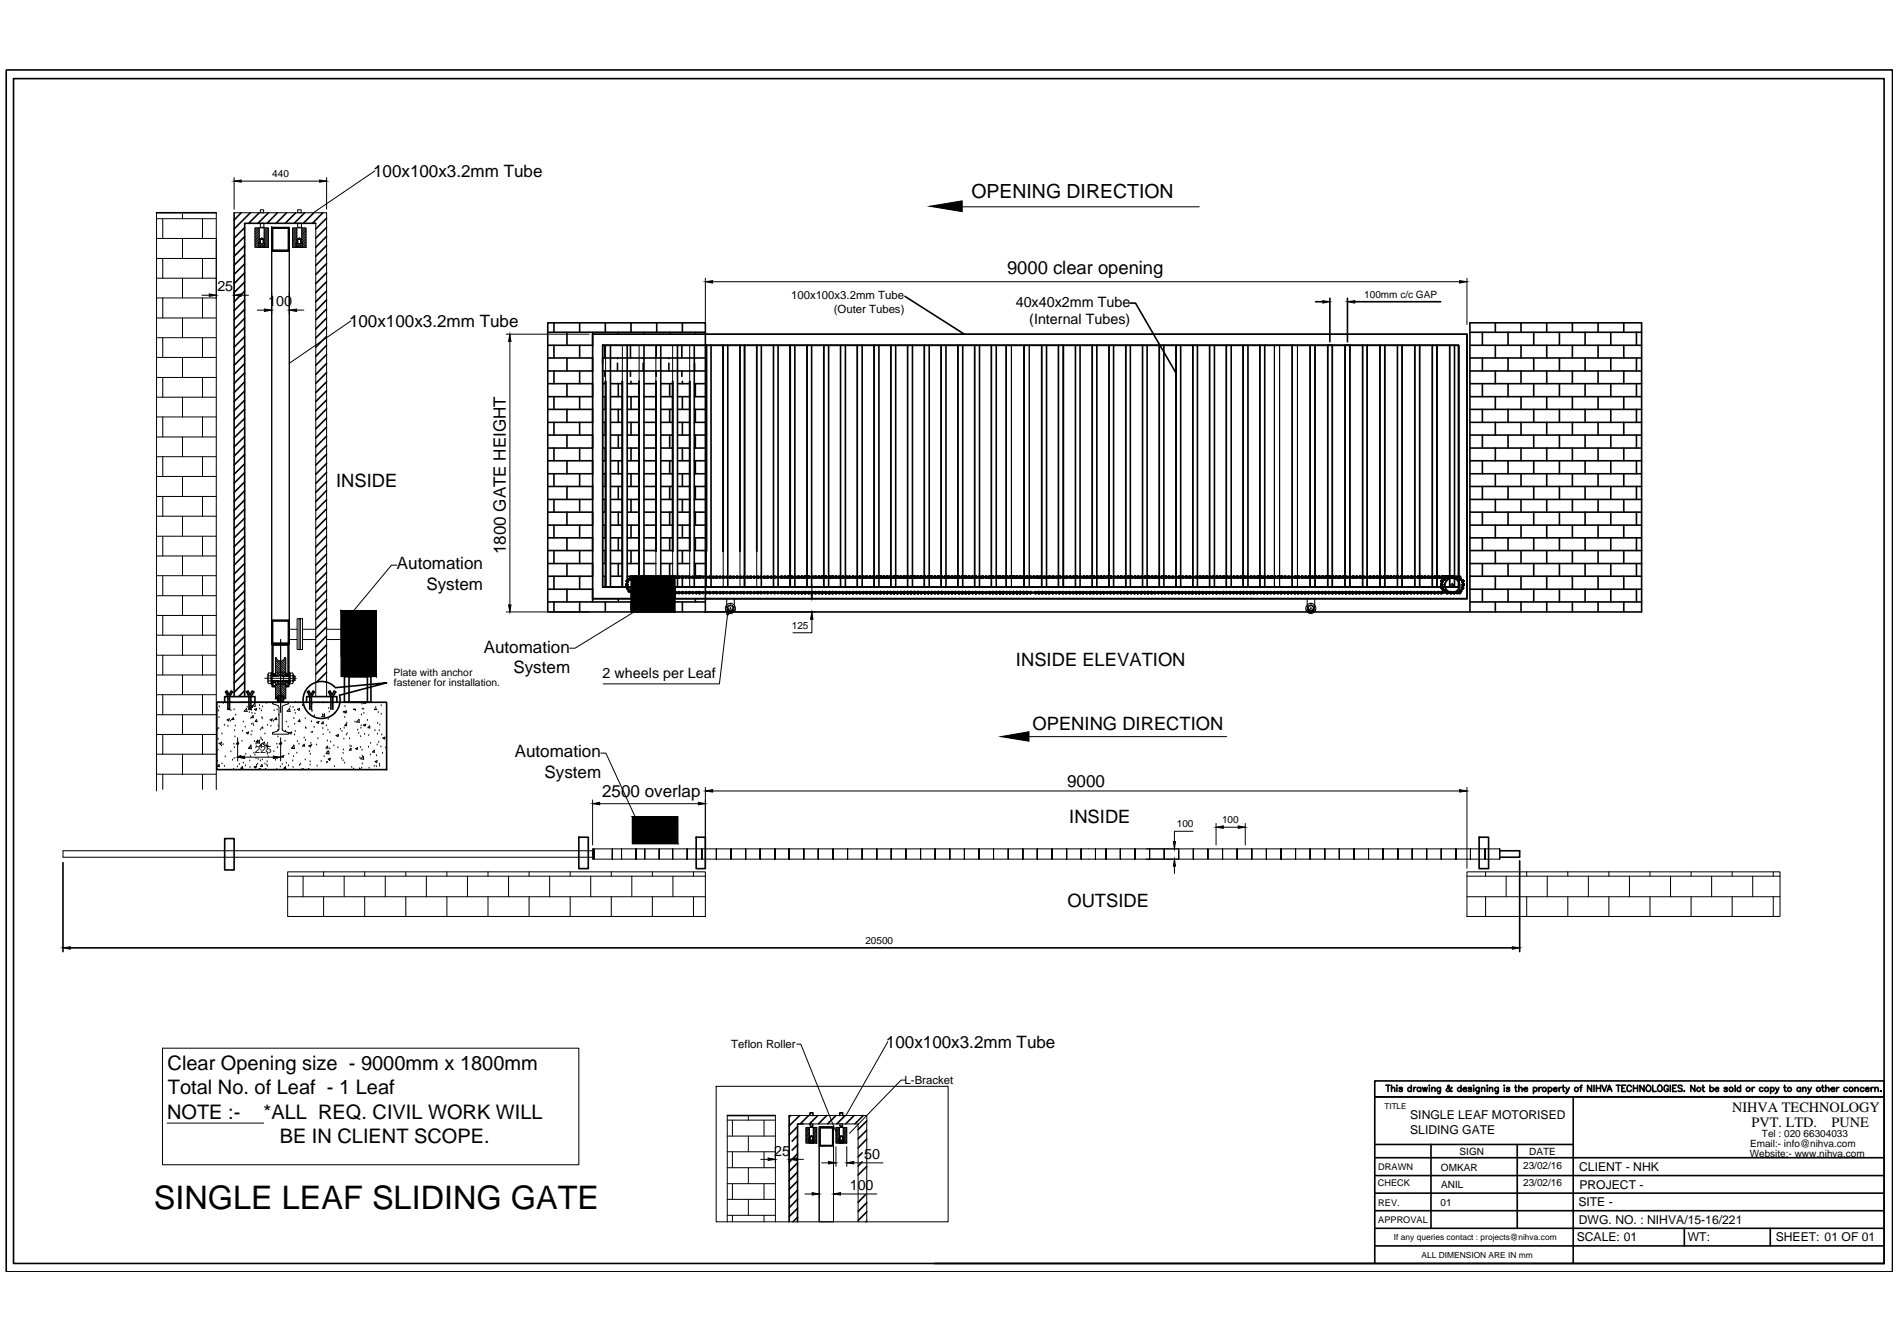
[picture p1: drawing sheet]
<svg xmlns="http://www.w3.org/2000/svg" width="297mm" height="210mm" viewBox="0 0 297 210" stroke-linecap="round" stroke-linejoin="round" font-family="sans-serif">
<defs><g id="words">
<text font-size="5.1" x="24.1" y="189.3">SINGLE LEAF SLIDING GATE</text>
<g font-size="3.1">
<text x="26.2" y="167.5">Clear Opening size - 9000mm x 1800mm</text>
<text x="26.3" y="171.3">Total No. of Leaf - 1 Leaf</text>
<text x="26.2" y="175.1">NOTE :-</text>
<text x="41.3" y="175.1">*ALL REQ. CIVIL WORK WILL</text>
<text x="43.8" y="178.9">BE IN CLIENT SCOPE.</text>
</g>
<text font-size="3" x="152.1" y="31">OPENING DIRECTION</text>
<g font-size="2.9">
<text x="157.7" y="42.9">9000 clear opening</text>
<text x="52.6" y="76.2">INSIDE</text>
<text x="159.1" y="104.2">INSIDE ELEVATION</text>
<text x="161.7" y="114.3">OPENING DIRECTION</text>
<text x="167.4" y="128.8">INSIDE</text>
<text x="167.1" y="141.9">OUTSIDE</text>
</g>
<g font-size="2.7">
<text x="58.4" y="27.7">100x100x3.2mm Tube</text>
<text x="54.7" y="51.2">100x100x3.2mm Tube</text>
<text x="62.1" y="89.1">Automation</text>
<text x="79.2" y="86.8" transform="rotate(-90 79.2 86.8)">1800 GATE HEIGHT</text>
<text x="66.8" y="92.4">System</text>
<text x="75.7" y="102.1">Automation</text>
<text x="80.4" y="105.4">System</text>
<text x="80.6" y="118.6">Automation</text>
<text x="85.3" y="121.8">System</text>
<text x="94.3" y="124.7">2500 overlap</text>
<text x="167.1" y="123.2">9000</text>
<text x="138.7" y="164">100x100x3.2mm Tube</text>
</g>
<g font-size="2.2">
<text x="34" y="45.6">25</text>
<text x="42" y="47.9">100</text>
<text x="159" y="48">40x40x2mm Tube</text>
<text x="161.2" y="50.7">(Internal Tubes)</text>
<text x="94.4" y="106.1">2 wheels per Leaf</text>
<text x="271.2" y="174">NIHVA TECHNOLOGY</text>
<text x="274.3" y="176.4">PVT. LTD.</text>
<text x="286.8" y="176.4">PUNE</text>
<text x="121.2" y="180.9">25</text>
<text x="135.3" y="181.4">50</text>
<text x="133.1" y="186.3">100</text>
</g>
<g font-size="1.9">
<text x="220.8" y="175.1">SINGLE LEAF MOTORISED</text>
<text x="220.8" y="177.4">SLIDING GATE</text>
<text x="247.3" y="183.3">CLIENT - NHK</text>
<text x="247.1" y="188.8">SITE -</text>
<text x="247.2" y="191.5">DWG. NO. : NIHVA/15-16/221</text>
<text x="247.3" y="186">PROJECT -</text>
<text x="246.9" y="194.3">SCALE: 01</text>
<text x="264.3" y="194.3">WT:</text>
<text x="278" y="194.3">SHEET: 01 OF 01</text>
</g>
<g font-size="1.8">
<text x="123.9" y="46.8">100x100x3.2mm Tube</text>
<text x="130.6" y="49">(Outer Tubes)</text>
<text x="114.5" y="164.1">Teflon Roller</text>
<text x="141.6" y="169.7">L-Bracket</text>
</g>
<g font-size="1.6">
<text x="42.6" y="27.8">440</text>
<text x="213.6" y="46.6">100mm c/c GAP</text>
<text x="124" y="98.5">125</text>
<text x="61.6" y="105.7">Plate with anchor</text>
<text x="61.7" y="107.4">fastener for installation.</text>
<text x="39.9" y="117.9">225</text>
<text x="184.3" y="129.5">100</text>
<text x="191.3" y="128.9">100</text>
<text x="135.5" y="147.8">20500</text>
<text x="274" y="179.6">Email:- info@nihva.com</text>
<text x="275.9" y="178">Tel : 020 66304033</text>
<text x="225.6" y="183.2">OMKAR</text>
<text x="225.7" y="186">ANIL</text>
<text x="228.6" y="180.8">SIGN</text>
<text x="238.5" y="182.9">23/02/16</text>
<text x="238.5" y="185.7">23/02/16</text>
<text x="239.4" y="180.8">DATE</text>
<text x="274" y="181">Website:- www.nihva.com</text>
<text x="225.6" y="188.8">01</text>
</g>
<g font-size="1.4">
<text x="215.7" y="185.7">CHECK</text>
<text x="215.8" y="183.2">DRAWN</text>
<text x="215.8" y="188.7">REV.</text>
<text x="215.8" y="191.5">APPROVAL</text>
</g>
<g font-size="1.3">
<text x="216.8" y="173.6">TITLE</text>
<text x="218.3" y="194">If any queries contact : projects@nihva.com</text>
<text x="222.6" y="196.8">ALL DIMENSION ARE IN mm</text>
</g>
</g></defs>
<!-- layer: 0 -->
<g fill="none" stroke="#000" stroke-width=".16">
<path d="M24.5 34.2h9.4M24.5 37.3h9.4M24.5 33.3v90.5M25.5 34.2v3.1M28.6 33.5v.7M28.6 37.3v3.2M31.7 34.2v3.1M33.9 33.3v90.3M36.7 27.8v5M36.7 37.5v9.3M37.8 28.3h12.2M40.5 38.1h.1"/>
<path d="M40.5 38.1h.2M40.5 38.1v.6M40.6 38.7h.8M40.6 38.2v.5M40.6 35.7v2.4M40.7 37.4h.6M40.7 38.5h.5M40.7 37.4l.3-.2 .3 .2M40.7 38.5l.3-.2 .2 .2M40.7 37.4v.8M40.7 38.5v.2M40.8 35h.5v.6h-.5z"/>
<path d="M40.8 32.8h.5v.5h-.5zM40.8 38.2v-.8l-.1 .1h.6l-.1-.1v.8M40.9 38.5v.2M41.1 38.5v.2M41.2 38.5v.2M41.3 38.1h.2v.6M41.3 37.4v.8M41.4 35.7v2.4M41.4 38.2v.5M41.4 38.1v.1h-.9M42.5 35.6h2.8v65.2h-2.8zM42.5 39.4v61.4"/>
<path d="M45.3 39.4v61.4M46.4 38.1v.1h.9M46.4 38.7h.9M46.4 38.2v.5M46.5 35.7v2.4M46.6 37.4l.3-.2 .2 .2M46.6 38.1h-.2v.6M46.6 37.4v.8M46.6 37.4h.5M46.6 35h.6v.6h-.6zM46.6 32.8h.6v.5h-.6zM46.6 38.5l.3-.2 .2 .2"/>
<path d="M46.6 38.5v.2M46.6 38.5h.5M46.7 38.2v-.8l-.1 .1h.5v-.1v.8M46.7 38.5v.2M47 38.5v.2M47.1 37.4v.8M47.1 38.5v.2M47.1 38.1h.2M47.2 35.7v2.4M47.3 38.2v.5M47.3 38.1h.1M47.3 38.1v.6"/>
<path d="M51.1 27.8v5M58.7 26.7l-9.6 6.6M150.7 32.4h37.1M24.5 40.5h9.4M24.5 43.5h9.4M24.5 46.6h9.4M24.5 49.8h9.4M24.5 52.9h9.4M24.5 56h9.4M24.5 59.1h9.4M25.5 40.5v3M25.5 46.6v3.2"/>
<path d="M25.5 52.9v3.1M25.5 59.1v3.1M28.6 43.5v3.1M28.6 49.8v3.1M28.6 56v3.1M31.6 46.2h1.2M31.7 40.5v3M31.7 46.6v3.2M31.7 52.9v3.1M31.7 59.1v3.1M37.8 46.2h1.1M40.3 48.5h1.1"/>
<path d="M46.4 48.5h1.2M54.9 50.2l-9.6 6.6M79.2 52.3h13M79.8 53.5v41.2M94.4 54v37.9M94.8 54v37.9M97.5 54v37.9M100.1 54v37.9M102.7 54v37.9M105.3 54v37.9M108 54v37.9M110.4 43.5v7"/>
<path d="M110.6 54v37.9M111.6 44.1h117M113.2 54v37.9M115.9 54v37.9M118.5 54v37.9M121.1 54v37.9M123.7 54v37.9M126.4 54v37.9M129 54v37.9M131.6 54v37.9M134.2 54v37.9M136.9 54v37.9"/>
<path d="M139.5 54v37.9M142.1 54v37.9M144.7 54v37.9M147.4 54v37.9M150 54v37.9M152.6 54v37.9M155.2 54v37.9M157.6 54v37.9M158.4 54v37.9M160.4 54v37.9M161.2 54v37.9M163.1 54v37.9"/>
<path d="M165.7 54v37.9M168.4 54v37.9M171 54v37.9M173.7 54v37.9M176.3 54v37.9M178.9 54v37.9M181.5 54v37.9M184.2 54v37.9M186.8 54v37.9M189.4 54v37.9M192 54v37.9M194.6 54v37.9"/>
<path d="M197.3 54v37.9M199.6 54v37.9M200.4 54v37.9M202.4 54v37.9M203.2 54v37.9M205.1 54v37.9M205.9 54v37.9M207.9 54v37.9M208.6 54v37.9M210.6 54v37.9M211.4 54v37.9M213.4 54v37.9"/>
<path d="M214.1 54v37.9M216.1 54v37.9M216.8 54v37.9M218.8 54v37.9M219.5 54v37.9M221.5 54v37.9M222.3 54v37.9M224.3 54v37.9M225 54v37.9M227 54v37.9M228.4 54v37.9M229.7 52.3h-136.9v41.4"/>
<path d="M229.7 43.5v7.3M24.5 62.2h9.4M24.5 65.3h9.4M24.5 68.4h9.4M24.5 71.5h9.4M24.5 74.6h9.4M24.5 77.7h9.4M25.5 65.3v3.1M25.5 71.5v3.1M25.5 77.7v3.1M28.6 62.2v3.1M28.6 68.4v3.1"/>
<path d="M28.6 74.6v3.1M31.7 65.3v3.1M31.7 71.5v3.1M31.7 77.7v3.1M24.5 80.8h9.4M24.5 83.9h9.4M24.5 87h9.4M24.5 90.1h9.4M24.5 93.2h9.4M24.5 96.3h9.4M24.5 99.4h9.4M25.5 83.9v3.1"/>
<path d="M25.5 90.1v3.1M25.5 96.3v3.1M28.6 80.8v3.1M28.6 87v3.1M28.6 93.2v3.1M28.6 99.4v3.2M31.7 83.9v3.1M31.7 90.1v3.1M31.7 96.3v3.1M45.3 98.5h1.2M46.5 96.8h.5v4.9h-.5zM46.8 96.8h.6v4.9h-.6z"/>
<path d="M49.4 98.5h-2v1.6h2M51.1 98.5h2.3M53.4 95.6h5.5v7.1h-5.5zM53.4 95.6h5.5v10.3h-5.5zM62.1 88.5h-.8l-6.9 8.2M79.2 95.8h13M98 91.7v-.3l.2-.1 .1 .2-.1 .2M98 91l.1-.2h.3v.3l-.2 .1M98.1 91.7v.2M98.1 91.1l-.1 .5 .1 .1 .2-.1v-.4M98.3 92.2l.1 .2M98.3 90.8l-.2 .1v.2l.2 .1 .1-.2"/>
<path d="M98.3 91.7l.1 .2v.3h-.2l-.1-.3M98.4 92.2v-.3h-.2l-.1 .1 .1 .2M98.4 92.1l.2 .2M98.5 92.3l.2 .2-.1 .2h-.2v-.3M98.6 90.8l.2-.1-.2-.2-.3 .3M98.6 90.8l-.2 .2M98.6 90.5l.4-.3 .2 .3h-.3M98.6 90.5h-.2v.3h.2l.2-.2M98.6 92.7l.2 .1M98.7 92.6v-.2l-.3-.1-.1 .3 .2 .1M98.7 92.5l.2 .1M98.8 90.2h6.9v5.6h-6.9z"/>
<path d="M98.9 92.6h.2l.1 .3h-.2l-.2-.1M99 90.5l-.2 .1M99 90.2h-.2v.3h.3l.1-.2M99.2 90.2h.2M99.2 92.7h.2M99.2 92.7l-.2-.1-.2 .1 .1 .2h.2M99.4 90.2h.2l.1 .1-.1 .2h-.2M99.4 92.6h.2l.1 .2-.1 .1h-.2M99.4 90.5h-.2M99.4 92.9h-.2M99.7 90.2h.2M99.7 92.7h.2"/>
<path d="M99.7 90.2h-.2l-.1 .1 .1 .2h.2M99.7 92.6h-.2l-.1 .2 .1 .1h.2M99.9 90.2h.2l.1 .1-.1 .2h-.2M99.9 92.6h.2l.1 .2-.1 .1h-.2M99.9 90.5h-.2M99.9 92.9h-.2M100.2 90.2h-.2l-.1 .3h.6M100.2 90.2h.3M100.5 92.7l-.5-.1-.1 .2 .1 .1h.5M100.6 90.2h.3M100.6 92.7l.4-.1 .2 .2-.2 .1h-.4M100.6 90.2h-.2l-.1 .1 .1 .2h.2"/>
<path d="M100.6 92.6h-.2l-.1 .2 .1 .1h.2M100.8 90.2h.2l.1 .3h-.5M100.8 92.6h.2a.38 .38 0 0 0 .6 0l.1 .2-.1 .1-.3-.1-.4 .1zM101.1 90.2h-.2l-.1 .1 .2 .2a.38 .38 0 0 1 .6 0l.1-.3h-.3M101.2 90.2h.2M101.7 90.2h.2M101.7 92.7l.4-.1 .1 .2-.1 .1h-.4M101.7 90.2h-.2l-.2 .1 .2 .2h.2M101.7 92.6h-.2l-.2 .2 .2 .1h.2M101.9 90.2h.2l.1 .3h-.5M101.9 92.6h.2a.38 .38 0 0 0 .6 0l.1 .2-.1 .1-.4-.1-.3 .1zM102.2 90.2h-.2l-.1 .1 .2 .2a.38 .38 0 0 1 .6 0v-.3h-.3"/>
<path d="M102.2 90.2h.3M102.7 93.7l-12.7 7.8h-.8M102.7 90.2h.3M102.7 92.7h.3M102.7 90.2h-.2l-.1 .1 .1 .2h.2M102.7 92.6h-.2l-.1 .2 .1 .1h.2M103 90.5h-.3M103 92.9h-.3M103 90.2h.2l.1 .1-.1 .2h-.2M103 92.6h.2l.1 .2-.1 .1h-.2M103.3 90.2h.2M103.3 92.7l.4-.1 .1 .2-.1 .1h-.4"/>
<path d="M103.3 90.2h-.2l-.1 .1 .1 .2h.2M103.3 92.6h-.2l-.1 .2 .1 .1h.2M103.5 90.2h.2l.1 .3h-.5M103.5 92.6h.2a.38 .38 0 0 0 .6 0l.1 .2-.1 .1-.4-.1-.3 .1zM103.8 90.2h-.2l-.1 .1 .2 .2a.38 .38 0 0 1 .6 0l.1-.3h-.4M103.8 90.2h.3M104.3 90.2h.3M104.3 92.7h.3M104.4 90.2h-.3l-.1 .1 .1 .2h.3M104.4 92.6h-.3l-.1 .2 .1 .1h.3M104.6 90.5h-.3M104.6 92.9h-.3"/>
<path d="M104.6 90.2h.2l.1 .1-.1 .2h-.2M104.6 92.6h.2l.1 .2-.1 .1h-.2M104.9 90.2h.2M104.9 92.7h.2M104.9 90.2h-.2l-.1 .1 .1 .2h.2M104.9 92.6h-.2l-.1 .2 .1 .1h.2M105.1 90.2h.2l.2 .1-.2 .2h-.2M105.1 92.6h.2l.2 .2-.2 .1h-.2M105.1 90.5h-.2M105.1 92.9h-.2M105.4 90.2h-.2l-.1 .3h.6M105.4 90.2h.3"/>
<path d="M105.7 90.2h.2l.1 .1-.1 .2h-.2M105.7 92.6h.2l.1 .2-.1 .1h-.2M105.7 92.7l-.5-.1-.1 .2 .1 .1h.5M105.9 90.2h.3M105.9 92.7h.3M106 90.2h-.2l-.2 .1 .2 .2h.2M106 92.6h-.2l-.2 .2 .2 .1h.2M106.2 90.2h.2l.1 .1-.1 .2h-.2M106.2 92.6h.2l.1 .2-.1 .1h-.2M106.2 90.5h-.3M106.2 92.9h-.3M106.5 90.2h-.2l-.2 .1 .2 .2h.2"/>
<path d="M106.5 92.6h-.2l-.2 .2 .2 .1h.2M106.5 90.2h.2M106.5 92.7h.2M106.7 90.2h.2l.2 .1-.2 .2h-.2M106.7 92.6h.2l.2 .2-.2 .1h-.2M106.7 90.5h-.2M106.7 92.9h-.2M107 90.2h.2M107 92.7l.5-.1 .1 .2-.1 .1h-.5M107 90.2h-.2l-.1 .1 .1 .2h.2M107 92.6h-.2l-.1 .2 .1 .1h.2M107.3 90.2h.2l.1 .3h-.6"/>
<path d="M107.6 90.2h.2M107.6 90.2h-.2l-.1 .3h.5M107.8 90.2h.2l.1 .1-.1 .2h-.2M107.8 92.6h.2l.1 .2-.1 .1h-.2M107.8 92.7l-.4-.1-.2 .2 .2 .1h.4M108.1 90.2h-.2l-.2 .1 .2 .2h.2M108.1 92.6h-.2l-.2 .2 .2 .1h.2M108.1 90.2h.2M108.1 92.7h.2M108.3 90.2h.2l.2 .1-.2 .2h-.2M108.3 92.6h.2l.2 .2-.2 .1h-.2M108.3 92.6h.2l.2 .1 .4-.1 .1 .2-.1 .1-.4-.1-.3 .1z"/>
<path d="M108.3 90.5h-.2M108.3 92.9h-.2M108.6 90.2h.3M108.6 90.2h-.2l-.1 .3h.9l-.1-.3h-.2M109.2 90.2h.2M109.2 90.2h-.2l-.1 .3h.5M109.4 90.2h.2l.1 .1-.1 .2h-.2M109.4 92.6h.2l.1 .2-.1 .1h-.2M109.4 92.7l-.4-.1-.2 .2 .2 .1h.4M109.7 90.2h.2M109.7 90.2h-.2l-.1 .3h.5M109.9 92.7l-.4-.1-.2 .2 .2 .1h.4"/>
<path d="M110.2 90.2h.3M110.2 90.2h-.2l-.1 .3h.6M110.4 90.2h.3l.1 .1-.1 .2h-.3M110.4 92.6h.3l.1 .2-.1 .1h-.3M110.4 95.8h17.3M110.4 93.7h17.3M110.5 92.7l-.5-.1-.1 .2 .1 .1h.5M110.8 90.2h-.3l-.1 .1 .1 .2h.3M110.8 92.6h-.3l-.1 .2 .1 .1h.3M110.8 90.2h.2M110.8 92.7h.2M111 90.2h.2l.1 .1-.1 .2h-.2"/>
<path d="M111 92.6h.2l.1 .2-.1 .1h-.2M111 92.6h.2l.2 .1 .4-.1 .1 .2-.1 .1-.4-.1-.3 .1zM111 90.5h-.2M111 92.9h-.2M111.3 90.2h.2M111.3 90.2h-.2l-.1 .3h.9l-.1-.3h-.3M111.8 90.2h.3M111.9 90.2h-.3l-.1 .3h.6M112 90.2h.3l.1 .1-.1 .2h-.3M112 92.6h.3l.1 .2-.1 .1h-.3M112.1 92.7l-.5-.1-.1 .2 .1 .1h.5M112.4 90.2h-.3l-.1 .1 .1 .2h.3"/>
<path d="M112.4 92.6h-.3l-.1 .2 .1 .1h.3M112.4 90.2h.2M112.4 92.7h.2M112.6 90.2h.2l.1 .1-.1 .2h-.2M112.6 92.6h.2l.1 .2-.1 .1h-.2M112.6 90.5h-.2M112.6 92.9h-.2M112.9 90.2h.2M112.9 90.2h-.2l-.1 .3h.5M113.1 90.2h.2l.2 .1-.2 .2h-.2M113.1 92.6h.2l.2 .2-.2 .1h-.2M113.1 92.7l-.4-.1-.1 .2 .1 .1h.4"/>
<path d="M113.4 90.2h-.2l-.1 .1 .1 .2h.2M113.4 92.6h-.2l-.1 .2 .1 .1h.2M113.4 90.2h.3M113.4 92.7h.3M113.6 95.4a.78 .78 0 0 0 .8 .6 .78 .78 0 0 0 .7-.6M113.7 90.2h.2l.1 .1-.1 .2h-.2M113.7 92.6h.2l.1 .2-.1 .1h-.2M113.7 90.5h-.3M113.7 92.9h-.3M113.8 93.7v1.3l.4 .5h.4l.4-.5v-1.3M113.8 95.2v.1M113.8 95.4l.1 .1"/>
<path d="M113.8 95.3l.1 .1M113.9 95.4l.1 .2M113.9 95l-.1 .1M113.9 90.2h.3M114 94.9l-.1 .1M114 95.6v.1M114 90.2h-.2l-.1 .3h.5M114 95.4l.4 .2 .3-.2M114 95.7h.1M114 95.4l-.3 .8M114 94.8v.1M114.1 96.3l-.1-.7-1.4 11.4h-18.2"/>
<path d="M114.1 94.7h.1M114.1 95.7l.2 .1M114.2 92.7l-.4-.1-.2 .2 .2 .1h.4M114.2 90.2h.2l.2 .1-.2 .2h-.2M114.2 92.6h.2l.2 .2-.2 .1h-.2M114.3 95.8h.1M114.3 94.7h.1M114.4 94.7h.1M114.5 90.2h.2M114.5 90.2h-.2l-.1 .3h.5M114.6 94.7h.1M114.6 95.7l-.1 .1"/>
<path d="M114.6 95.7h.1M114.7 94.8l.2 .1M114.7 90.2h.2l.2 .1-.2 .2h-.2M114.7 92.6h.2l.2 .2-.2 .1h-.2M114.7 95.7h-.1M114.7 92.7l-.4-.1-.1 .2 .1 .1h.4M114.8 95.7h-.1M114.8 95.6h.1M114.9 95v.1M114.9 95.4l-.1 .2M114.9 95.2h.1M114.9 95.3v.1"/>
<path d="M115 90.2h-.2l-.1 .1 .1 .2h.2M115 92.6h-.2l-.1 .2 .1 .1h.2M115 90.2h.3M115 92.7l.5-.1 .1 .2-.1 .1h-.5M115.3 90.2h.2l.1 .3h-.6M115.6 90.2h.2M115.6 90.2h-.2l-.1 .3h.5M115.8 92.7l-.4-.1-.2 .2 .2 .1h.4M115.8 90.2h.2l.2 .1-.2 .2h-.2M115.8 92.6h.2l.2 .2-.2 .1h-.2M116.1 90.2h.2M116.1 92.7l.4-.1 .2 .2-.2 .1h-.4"/>
<path d="M116.1 90.2h-.2l-.1 .1 .1 .2h.2M116.1 92.6h-.2l-.1 .2 .1 .1h.2M116.3 90.2h.2l.1 .3h-.5M116.6 90.2h.3M116.6 90.2h-.2l-.1 .3h.6M116.9 92.7l-.5-.1-.1 .2 .1 .1h.5M116.9 90.2h.2l.1 .1-.1 .2h-.2M116.9 92.6h.2l.1 .2-.1 .1h-.2M117.2 90.2h.2M117.2 92.7l.4-.1 .1 .2-.1 .1h-.4M117.2 90.2h-.2l-.2 .1 .2 .2h.2M117.2 92.6h-.2l-.2 .2 .2 .1h.2"/>
<path d="M117.4 90.2h.2l.1 .3h-.5M117.4 92.6h.2a.38 .38 0 0 0 .5 0l.2 .2-.2 .1-.3-.1-.3 .1zM117.7 90.2h-.2l-.2 .1 .3 .2a.38 .38 0 0 1 .5 0l.1-.3h-.3M117.7 90.2h.3M118.2 90.2h.3M118.2 92.7h.3M118.2 90.2h-.2l-.1 .1 .1 .2h.2M118.2 92.6h-.2l-.1 .2 .1 .1h.2M118.5 90.5h-.3M118.5 92.9h-.3M118.5 90.2h.2l.1 .1-.1 .2h-.2M118.5 92.6h.2l.1 .2-.1 .1h-.2"/>
<path d="M118.8 90.2h.2M118.8 92.7l.4-.1 .1 .2-.1 .1h-.4M118.8 90.2h-.2l-.2 .1 .2 .2h.2M118.8 92.6h-.2l-.2 .2 .2 .1h.2M119 90.2h.2l.1 .3h-.5M119 92.6h.2a.38 .38 0 0 0 .6 0l.1 .2-.1 .1-.4-.1-.3 .1zM119.3 90.2h-.2l-.1 .1 .2 .2a.38 .38 0 0 1 .6 0l.1-.3h-.4M119.3 90.2h.3M119.8 90.2h.3M119.8 92.7l.5-.1 .1 .2-.1 .1h-.5M119.9 90.2h-.3l-.1 .1 .1 .2h.3M119.9 92.6h-.3l-.1 .2 .1 .1h.3"/>
<path d="M120.1 90.2h.2l.1 .3h-.6M120.1 92.6h.2a.38 .38 0 0 0 .5 0l.1 .2-.1 .1-.3-.1-.4 .1zM120.4 90.2h-.3l-.1 .1 .3 .2a.38 .38 0 0 1 .5 0l.1-.3h-.3M120.4 90.2h.2M120.9 90.2h.2M120.9 92.7h.2M120.9 90.2h-.2l-.1 .1 .1 .2h.2M120.9 92.6h-.2l-.1 .2 .1 .1h.2M121.1 90.5h-.2M121.1 92.9h-.2M121.2 90.2h.2l.1 .1-.1 .2h-.2M121.2 92.6h.2l.1 .2-.1 .1h-.2"/>
<path d="M121.4 90.2h.3M121.4 92.7l.5-.1 .1 .2-.1 .1h-.5M121.5 90.2h-.3l-.1 .1 .1 .2h.3M121.5 92.6h-.3l-.1 .2 .1 .1h.3M121.7 90.2h.2l.1 .3h-.6M121.7 92.6h.2a.38 .38 0 0 0 .5 0l.2 .2-.2 .1-.3-.1-.3 .1zM122 90.2h-.2l-.2 .1 .3 .2a.38 .38 0 0 1 .5 0l.1-.3h-.3M122 90.2h.2M122.5 90.2h.2M122.5 92.7h.2M122.5 90.2h-.2l-.1 .1 .1 .2h.2M122.5 92.6h-.2l-.1 .2 .1 .1h.2"/>
<path d="M122.7 90.5h-.2M122.7 92.9h-.2M122.8 90.2h.2l.1 .1-.1 .2h-.2M122.8 92.6h.2l.1 .2-.1 .1h-.2M123 90.2h.3M123 92.7l.5-.1 .1 .2-.1 .1h-.5M123.1 90.2h-.2l-.2 .1 .2 .2h.2M123.1 92.6h-.2l-.2 .2 .2 .1h.2M123.3 90.2h.2l.1 .3h-.6M123.6 90.2h-.2l-.1 .3h.5M123.6 90.2h.2M123.8 90.2h.2l.2 .1-.2 .2h-.2"/>
<path d="M123.8 92.6h.2l.2 .2-.2 .1h-.2M123.8 92.7l-.4-.1-.2 .2 .2 .1h.4M124.1 90.2h.2M124.1 92.7l.4-.1 .2 .2-.2 .1h-.4M124.1 90.2h-.2l-.1 .1 .1 .2h.2M124.1 92.6h-.2l-.1 .2 .1 .1h.2M124.3 90.2h.2l.1 .3h-.5M124.6 90.2h-.2l-.1 .3h.6M124.7 90.2h.2M124.9 90.2h.2l.1 .1-.1 .2h-.2M124.9 92.6h.2l.1 .2-.1 .1h-.2M124.9 92.7l-.5-.1-.1 .2 .1 .1h.5"/>
<path d="M125.2 90.2h.2M125.2 92.7l.4-.1 .2 .2-.2 .1h-.4M125.2 90.2h-.2l-.2 .1 .2 .2h.2M125.2 92.6h-.2l-.2 .2 .2 .1h.2M125.4 90.2h.2l.1 .3h-.5M125.7 90.2h.3M125.7 92.7h.3M125.7 90.2h-.2l-.1 .1 .1 .2h.2M125.7 92.6h-.2l-.1 .2 .1 .1h.2M125.9 90.2h.2l.2 .1-.2 .2h-.2M125.9 92.6h.2l.2 .2-.2 .1h-.2M126 90.5h-.3"/>
<path d="M126 92.9h-.3M126.2 90.2h-.2l-.1 .1 .1 .2h.2M126.2 92.6h-.2l-.1 .2 .1 .1h.2M126.3 90.2h.2M126.3 92.7h.2M126.5 90.2h.2l.1 .1-.1 .2h-.2M126.5 92.6h.2l.1 .2-.1 .1h-.2M126.5 92.6h.2l.2 .1 .3-.1 .2 .2-.2 .1-.3-.1-.3 .1zM126.5 90.5h-.2M126.5 92.9h-.2M126.8 90.2h.2M126.8 90.2h-.2l-.1 .3h.8l-.1-.3h-.2"/>
<path d="M127.1 96.9v2.1h-2.9M127.1 91.5v1.1M127.3 90.2h.3M127.3 90.2h-.2l-.1 .3h.6M127.5 90.2h.3l.1 .1-.1 .2h-.3M127.5 92.6h.3l.1 .2-.1 .1h-.3M127.5 92.6h.3l.2 .1 .3-.1 .1 .2-.1 .1-.3-.1-.4 .1zM127.6 92.7l-.5-.1-.1 .2 .1 .1h.5M127.8 90.2h.3M127.9 90.2h-.3l-.1 .3h.9l-.1-.3h-.2M128.4 90.2h.2M128.4 90.2h-.2l-.1 .3h.5"/>
<path d="M128.6 90.2h.2l.1 .1-.1 .2h-.2M128.6 92.6h.2l.1 .2-.1 .1h-.2M128.6 92.7l-.4-.1-.1 .2 .1 .1h.4M128.9 90.2h-.2l-.1 .1 .1 .2h.2M128.9 92.6h-.2l-.1 .2 .1 .1h.2M128.9 90.2h.3M128.9 92.7h.3M129.2 90.2h.2l.1 .1-.1 .2h-.2M129.2 92.6h.2l.1 .2-.1 .1h-.2M129.2 92.6h.2l.2 .1 .3-.1 .1 .2-.1 .1-.3-.1-.4 .1zM129.2 90.5h-.3M129.2 92.9h-.3"/>
<path d="M129.4 90.2h.3M129.5 90.2h-.3v.3h.8l-.1-.3h-.2M130 90.2h.2M130 90.2h-.2l-.1 .3h.5M130.2 90.2h.2l.2 .1-.2 .2h-.2M130.2 92.6h.2l.2 .2-.2 .1h-.2M130.2 92.7l-.4-.1-.1 .2 .1 .1h.4M130.5 90.2h-.2l-.1 .1 .1 .2h.2M130.5 92.6h-.2l-.1 .2 .1 .1h.2M130.5 90.2h.3M130.5 92.7h.3M130.8 90.2h.2l.1 .1-.1 .2h-.2"/>
<path d="M130.8 92.6h.2l.1 .2-.1 .1h-.2M130.8 90.5h-.3M130.8 92.9h-.3M131.1 90.2h.2M131.1 90.2h-.2l-.1 .3h.5M131.3 90.2h.2l.1 .1-.1 .2h-.2M131.3 92.6h.2l.1 .2-.1 .1h-.2M131.3 92.7l-.4-.1-.2 .2 .2 .1h.4M131.6 90.2h-.2l-.2 .1 .2 .2h.2M131.6 92.6h-.2l-.2 .2 .2 .1h.2M131.6 90.2h.2M131.6 92.7h.2"/>
<path d="M131.8 90.2h.2l.2 .1-.2 .2h-.2M131.8 92.6h.2l.2 .2-.2 .1h-.2M131.8 92.6h.2l.2 .1 .4-.1 .1 .2-.2 .1a.38 .38 0 0 0-.6 0zM131.8 90.5h-.2M131.8 92.9h-.2M132.1 90.2h.2M132.1 90.2h-.2l-.1 .1 .2 .2a.26 .26 0 0 1 .5 0l.2-.2-.1-.1h-.2M132.7 90.2h.2M132.7 90.2h-.2l-.1 .3h.5M132.9 90.2h.2l.1 .1-.1 .2h-.2M132.9 92.6h.2l.1 .2-.1 .1h-.2M132.9 92.7l-.4-.1-.2 .2 .2 .1h.4"/>
<path d="M133.2 90.2h-.2l-.2 .1 .2 .2h.2M133.2 92.6h-.2l-.2 .2 .2 .1h.2M133.2 90.2h.2M133.2 92.7h.2M133.4 90.2h.2l.2 .1-.2 .2h-.2M133.4 92.6h.2l.2 .2-.2 .1h-.2M133.4 90.5h-.2M133.4 92.9h-.2M133.7 90.2h.3M133.7 90.2h-.2l-.1 .3h.6M134 92.7l-.5-.1-.1 .2 .1 .1h.5M134 90.2h.2l.1 .1-.1 .2h-.2"/>
<path d="M134 92.6h.2l.1 .2-.1 .1h-.2M134 92.6h.2a.22 .22 0 0 0 .4 0l.2 .2-.2 .1a.22 .22 0 0 0-.4 0h-.2zM134.3 90.2h.2M134.3 90.2h-.2l-.2 .1 .3 .2a.22 .22 0 0 1 .4 0l.2-.2-.1-.1h-.2M134.8 90.2h.2M134.8 90.2h-.2l-.1 .3h.5M135 92.7l-.4-.1-.1 .2 .1 .1h.4M135 90.2h.3l.1 .1-.1 .2h-.3M135 92.6h.3l.1 .2-.1 .1h-.3M135 92.6h.3a.22 .22 0 0 0 .3 0l.3 .2-.3 .1a.22 .22 0 0 0-.3 0h-.3zM135.3 90.2h.3M135.3 90.2h-.2l-.1 .1 .3 .2a.22 .22 0 0 1 .3 0l.3-.2-.1-.1h-.3"/>
<path d="M135.9 90.2h-.3l-.1 .1 .1 .2h.3M135.9 92.6h-.3l-.1 .2 .1 .1h.3M135.9 90.2h.2M135.9 92.7l.4-.1 .1 .2-.1 .1h-.4M136.1 90.2h.2l.1 .3h-.5M136.4 90.2h.2M136.4 92.7h.2M136.4 90.2h-.2l-.1 .1 .1 .2h.2M136.4 92.6h-.2l-.1 .2 .1 .1h.2M136.6 90.5h-.2M136.6 92.9h-.2M136.6 90.2h.3l.1 .1-.1 .2h-.3"/>
<path d="M136.6 92.6h.3l.1 .2-.1 .1h-.3M136.9 90.2h.3M136.9 92.7l.5-.1 .1 .2-.1 .1h-.5M137 90.2h-.3l-.1 .1 .1 .2h.3M137 92.6h-.3l-.1 .2 .1 .1h.3M137.2 90.2h.2l.1 .3h-.6M137.2 92.6h.2a.38 .38 0 0 0 .5 0l.1 .2-.1 .1-.3-.1-.4 .1zM137.5 90.2h-.3l-.1 .1 .3 .2a.38 .38 0 0 1 .5 0l.1-.3h-.3M137.5 90.2h.2M138 90.2h.2M138 92.7h.2M138 90.2h-.2l-.1 .1 .1 .2h.2"/>
<path d="M138 92.6h-.2l-.1 .2 .1 .1h.2M138.2 90.5h-.2M138.2 92.9h-.2M138.3 90.2h.2l.1 .1-.1 .2h-.2M138.3 92.6h.2l.1 .2-.1 .1h-.2M138.5 90.2h.3M138.5 92.7l.5-.1 .1 .2-.1 .1h-.5M138.6 90.2h-.2l-.2 .1 .2 .2h.2M138.6 92.6h-.2l-.2 .2 .2 .1h.2M138.8 90.2h.2l.1 .3h-.6M139.1 90.2h.2M139.1 92.7h.2"/>
<path d="M139.1 90.2h-.2l-.2 .1 .2 .2h.2M139.1 92.6h-.2l-.2 .2 .2 .1h.2M139.3 90.5h-.2M139.3 92.9h-.2M139.3 90.2h.2l.2 .1-.2 .2h-.2M139.3 92.6h.2l.2 .2-.2 .1h-.2M139.6 90.2h.2M139.6 92.7l.4-.1 .2 .2-.2 .1h-.4M139.6 90.2h-.2l-.1 .1 .1 .2h.2M139.6 92.6h-.2l-.1 .2 .1 .1h.2M139.8 90.2h.2l.1 .3h-.5M139.8 92.6h.2a.38 .38 0 0 0 .6 0l.1 .2-.1 .1-.3-.1-.4 .1z"/>
<path d="M140.1 90.2h-.2l-.1 .1 .2 .2a.38 .38 0 0 1 .6 0l.1-.3h-.3M140.2 90.2h.2M140.7 90.2h.2M140.7 92.7h.2M140.7 90.2h-.2l-.2 .1 .2 .2h.2M140.7 92.6h-.2l-.2 .2 .2 .1h.2M140.9 90.5h-.2M140.9 92.9h-.2M140.9 90.2h.2l.2 .1-.2 .2h-.2M140.9 92.6h.2l.2 .2-.2 .1h-.2M141.2 90.2h.2M141.2 92.7l.4-.1 .2 .2-.2 .1h-.4"/>
<path d="M141.2 90.2h-.2l-.1 .1 .1 .2h.2M141.2 92.6h-.2l-.1 .2 .1 .1h.2M141.4 90.2h.2l.1 .3h-.5M141.4 92.6h.2a.38 .38 0 0 0 .6 0l.1 .2-.1 .1-.3-.1-.4 .1zM141.7 90.2h-.2l-.1 .1 .2 .2a.38 .38 0 0 1 .6 0l.1-.3h-.3M141.8 90.2h.2M142.3 90.2h.2M142.3 92.7l.4-.1 .1 .2-.1 .1h-.4M142.3 90.2h-.2l-.2 .1 .2 .2h.2M142.3 92.6h-.2l-.2 .2 .2 .1h.2M142.5 90.2h.2l.1 .3h-.5M142.5 92.6h.2a.38 .38 0 0 0 .6 0l.1 .2-.1 .1-.4-.1-.3 .1z"/>
<path d="M142.8 90.2h-.2l-.1 .1 .2 .2a.38 .38 0 0 1 .6 0v-.3h-.3M142.8 90.2h.3M143.3 90.2h.3M143.3 92.7h.3M143.3 90.2h-.2l-.1 .1 .1 .2h.2M143.3 92.6h-.2l-.1 .2 .1 .1h.2M143.6 90.5h-.3M143.6 92.9h-.3M143.6 90.2h.2l.1 .1-.1 .2h-.2M143.6 92.6h.2l.1 .2-.1 .1h-.2M143.9 90.2h.2M143.9 92.7h.2"/>
<path d="M143.9 90.2h-.2l-.1 .1 .1 .2h.2M143.9 92.6h-.2l-.1 .2 .1 .1h.2M144.1 90.2h.2l.1 .1-.1 .2h-.2M144.1 92.6h.2l.1 .2-.1 .1h-.2M144.1 90.5h-.2M144.1 92.9h-.2M144.4 90.2h-.2l-.1 .3h.6M144.4 90.2h.3M144.6 90.2h.3l.1 .1-.1 .2h-.3M144.6 92.6h.3l.1 .2-.1 .1h-.3M144.7 92.7l-.5-.1-.1 .2 .1 .1h.5M144.9 90.2h.3"/>
<path d="M144.9 92.7l.5-.1 .1 .2-.1 .1h-.5M145 90.2h-.3l-.1 .1 .1 .2h.3M145 92.6h-.3l-.1 .2 .1 .1h.3M145.2 90.2h.2l.1 .3h-.6M145.5 90.2h.2M145.5 90.2h-.2l-.1 .3h.5M145.7 90.2h.2l.2 .1-.2 .2h-.2M145.7 92.6h.2l.2 .2-.2 .1h-.2M145.7 92.7l-.4-.1-.1 .2 .1 .1h.4M146 90.2h.2M146 92.7l.5-.1 .1 .2-.1 .1h-.5M146 90.2h-.2l-.1 .1 .1 .2h.2"/>
<path d="M146 92.6h-.2l-.1 .2 .1 .1h.2M146.3 90.2h.2l.1 .3h-.6M146.5 90.2h.3M146.6 90.2h-.2l-.1 .3h.5M146.8 90.2h.2l.1 .1-.1 .2h-.2M146.8 92.6h.2l.1 .2-.1 .1h-.2M146.8 92.7l-.4-.1-.2 .2 .2 .1h.4M147.1 90.2h-.2l-.2 .1 .2 .2h.2M147.1 92.6h-.2l-.2 .2 .2 .1h.2M147.1 90.2h.2M147.1 92.7h.2M147.3 90.2h.2l.2 .1-.2 .2h-.2"/>
<path d="M147.3 92.6h.2l.2 .2-.2 .1h-.2M147.3 92.6h.2l.2 .1 .4-.1 .1 .2-.2 .1a.38 .38 0 0 0-.6 0zM147.3 90.5h-.2M147.3 92.9h-.2M147.6 90.2h.2M147.6 90.2h-.2l-.1 .1 .2 .2a.26 .26 0 0 1 .5 0l.2-.2-.1-.1h-.2M148.2 90.2h.2M148.2 90.2h-.2l-.1 .3h.5M148.4 90.2h.2l.1 .1-.1 .2h-.2M148.4 92.6h.2l.1 .2-.1 .1h-.2M148.4 92.7l-.4-.1-.2 .2 .2 .1h.4M148.7 90.2h-.2l-.2 .1 .2 .2h.2"/>
<path d="M148.7 92.6h-.2l-.2 .2 .2 .1h.2M148.7 90.2h.2M148.7 92.7h.2M148.9 90.2h.2l.2 .1-.2 .2h-.2M148.9 92.6h.2l.2 .2-.2 .1h-.2M148.9 90.5h-.2M148.9 92.9h-.2M149.2 90.2h.3M149.2 90.2h-.2l-.1 .3h.6M149.4 90.2h.2l.2 .1-.2 .2h-.2M149.4 92.6h.2l.2 .2-.2 .1h-.2M149.5 92.7l-.5-.1-.1 .2 .1 .1h.5"/>
<path d="M149.7 90.2h-.2l-.1 .1 .1 .2h.2M149.7 92.6h-.2l-.1 .2 .1 .1h.2M149.8 90.2h.2M149.8 92.7h.2M150 90.2h.2l.1 .1-.1 .2h-.2M150 92.6h.2l.1 .2-.1 .1h-.2M150 92.6h.2l.2 .1 .3-.1 .2 .2-.2 .1-.3-.1-.3 .1zM150 90.5h-.2M150 92.9h-.2M150.3 90.2h.2M150.3 90.2h-.2l-.1 .3h.8l-.1-.3h-.2M150.8 90.2h.3"/>
<path d="M150.8 90.2h-.2l-.1 .3h.6M151 90.2h.3l.1 .1-.1 .2h-.3M151 92.6h.3l.1 .2-.1 .1h-.3M151.1 92.7l-.5-.1-.1 .2 .1 .1h.5M151.3 90.2h-.2l-.1 .1 .1 .2h.2M151.3 92.6h-.2l-.1 .2 .1 .1h.2M151.4 90.2h.2M151.4 92.7h.2M151.6 90.2h.2l.1 .1-.1 .2h-.2M151.6 92.6h.2l.1 .2-.1 .1h-.2M151.6 92.6h.2l.2 .1 .4-.1 .1 .2-.3 .1a.38 .38 0 0 0-.5 0zM151.6 90.5h-.2"/>
<path d="M151.6 92.9h-.2M151.9 90.2h.2M151.9 90.2h-.2l-.1 .1 .2 .2a.26 .26 0 0 1 .4 0l.3-.2-.1-.1h-.3M152.4 90.2h.3M152.4 90.2h-.2l-.1 .3h.6M152.6 90.2h.3l.1 .1-.1 .2h-.3M152.6 92.6h.3l.1 .2-.1 .1h-.3M152.7 92.7l-.5-.1-.1 .2 .1 .1h.5M152.9 90.2h.3M153 90.2h-.3l-.1 .3h.6M153.2 92.7l-.5-.1-.1 .2 .1 .1h.5M153.2 90.2h.2l.1 .1-.1 .2h-.2"/>
<path d="M153.2 92.6h.2l.1 .2-.1 .1h-.2M153.5 90.2h.2M153.5 90.2h-.2l-.1 .3h.5M153.7 90.2h.2l.2 .1-.2 .2h-.2M153.7 92.6h.2l.2 .2-.2 .1h-.2M153.7 92.7l-.4-.1-.1 .2 .1 .1h.4M154 90.2h-.2l-.1 .1 .1 .2h.2M154 92.6h-.2l-.1 .2 .1 .1h.2M154 90.2h.3M154 92.7l.5-.1 .1 .2-.1 .1h-.5M154.3 90.2h.2l.1 .3h-.6M154.5 90.2h.3"/>
<path d="M154.6 90.2h-.2l-.1 .3h.5M154.8 92.7l-.4-.1-.2 .2 .2 .1h.4M154.8 90.2h.2l.2 .1-.2 .2h-.2M154.8 92.6h.2l.2 .2-.2 .1h-.2M155.1 90.2h.2M155.1 92.7l.4-.1 .2 .2-.2 .1h-.4M155.1 90.2h-.2l-.1 .1 .1 .2h.2M155.1 92.6h-.2l-.1 .2 .1 .1h.2M155.3 90.2h.2l.1 .3h-.5M155.6 90.2h-.2l-.1 .1 .1 .2h.2M155.6 92.6h-.2l-.1 .2 .1 .1h.2M155.6 90.2h.3"/>
<path d="M155.6 92.7l.5-.1 .1 .2-.1 .1h-.5M155.9 90.2h.2l.1 .3h-.6M156.2 90.2h.2M156.2 92.7h.2M156.2 90.2h-.2l-.2 .1 .2 .2h.2M156.2 92.6h-.2l-.2 .2 .2 .1h.2M156.4 90.5h-.2M156.4 92.9h-.2M156.4 90.2h.2l.2 .1-.2 .2h-.2M156.4 92.6h.2l.2 .2-.2 .1h-.2M156.7 90.2h.2M156.7 92.7l.4-.1 .2 .2-.2 .1h-.4"/>
<path d="M156.7 90.2h-.2l-.1 .1 .1 .2h.2M156.7 92.6h-.2l-.1 .2 .1 .1h.2M156.9 90.2h.2l.1 .3h-.5M157.2 90.2h.3M157.2 92.7h.3M157.2 90.2h-.2l-.1 .1 .1 .2h.2M157.2 92.6h-.2l-.1 .2 .1 .1h.2M157.5 90.5h-.3M157.5 92.9h-.3M157.5 90.2h.2l.1 .1-.1 .2h-.2M157.5 92.6h.2l.1 .2-.1 .1h-.2M157.8 90.2h.2"/>
<path d="M157.8 92.7l.4-.1 .1 .2-.1 .1h-.4M157.8 90.2h-.2l-.2 .1 .2 .2h.2M157.8 92.6h-.2l-.2 .2 .2 .1h.2M158 90.2h.2l.1 .3h-.5M158 92.6h.2a.38 .38 0 0 0 .5 0l.2 .2-.2 .1-.3-.1-.3 .1zM158.3 90.2h-.2l-.2 .1 .3 .2a.38 .38 0 0 1 .5 0l.1-.3h-.3M158.3 90.2h.3M158.8 90.2h.3M158.8 92.7h.3M158.8 90.2h-.2l-.1 .1 .1 .2h.2M158.8 92.6h-.2l-.1 .2 .1 .1h.2M159.1 90.5h-.3"/>
<path d="M159.1 92.9h-.3M159.1 90.2h.2l.1 .1-.1 .2h-.2M159.1 92.6h.2l.1 .2-.1 .1h-.2M159.4 90.2h.2M159.4 92.7l.4-.1 .1 .2-.1 .1h-.4M159.4 90.2h-.2l-.2 .1 .2 .2h.2M159.4 92.6h-.2l-.2 .2 .2 .1h.2M159.6 90.2h.2l.1 .3h-.5M159.6 92.6h.2a.38 .38 0 0 0 .6 0l.1 .2-.1 .1-.4-.1-.3 .1zM159.9 90.2h-.2l-.1 .1 .2 .2a.38 .38 0 0 1 .6 0v-.3h-.3M159.9 90.2h.3M160.4 90.2h.3"/>
<path d="M160.4 92.7l.5-.1 .1 .2-.1 .1h-.5M160.4 90.2h-.2l-.1 .1 .1 .2h.2M160.4 92.6h-.2l-.1 .2 .1 .1h.2M160.6 90.2h.3l.1 .3h-.6M160.6 92.6h.3l.2 .1 .3-.1 .1 .2-.1 .1-.3-.1-.4 .1zM161 90.2h-.3l-.1 .3h.9l-.1-.3h-.2M161 90.2h.2M161.5 90.2h.2M161.5 92.7h.2M161.5 90.2h-.2l-.1 .1 .1 .2h.2M161.5 92.6h-.2l-.1 .2 .1 .1h.2M161.7 90.4l.1-.2h.2v.3h-.2"/>
<path d="M161.7 90.5h-.2M161.7 92.9h-.2M161.7 92.7l.5-.1 .1 .2-.1 .1h-.5M161.7 90.2h.3l.1 .1-.1 .2h-.3M161.9 90.2h-.2v.3h.2l.2-.2M162 90.2h.2M162 90.2h.3M162.1 90.2h-.3l-.1 .1 .1 .2h.3M162.2 90.2h.2l.1 .3h-.5M162.3 90.2h.2l.1 .3h-.6M162.3 90.2h.2l.1 .1-.1 .2h-.2M162.5 92.6h.2l.2 .2-.2 .1h-.2"/>
<path d="M162.5 90.2h-.2l-.1 .3h.9l-.1-.3h-.2M162.5 92.7l-.4-.1-.1 .2 .1 .1h.4M162.5 90.2h.3M162.6 90.2h-.2l-.1 .3h.5M162.6 90.2h.2M162.6 90.2h-.2l-.1 .1 .1 .2h.2M162.8 90.2h.2l.2 .1-.2 .2h-.2M162.8 92.6h-.2l-.1 .2 .1 .1h.2M162.8 92.7h.3M163.1 90.2h.2M163.1 92.6h.2l.1 .2-.1 .1h-.2M163.1 90.2h-.2l-.2 .1 .2 .2h.2"/>
<path d="M163.1 92.9h-.3M163.1 90.2h-.2l-.1 .3h.6M163.1 90.2h.3M163.3 90.5h-.2M163.4 90.2h.3M163.5 90.2h-.3l-.1 .1 .1 .2h.3M163.5 90.2h.2v.3h-.3l-.1-.2M163.6 90.5l.1 .1M163.6 92.7l-.4-.1-.2 .2 .2 .1h.4M163.6 92.6h.2l.2 .2-.2 .1h-.2M163.6 92.6h.2a.22 .22 0 0 0 .4 0l.3 .2-.3 .1a.22 .22 0 0 0-.4 0h-.2zM163.7 90.5h-.3"/>
<path d="M163.7 90.2h.2l.1 .1-.1 .2h-.2M163.9 90.5l-.4-.3-.2 .1 .3 .2M164 90.2h.2M164 90.2h-.2l-.1 .1 .1 .2h.2M164.2 90.2h.2l.1 .3h-.5M164.4 92.6h-.2l-.1 .2 .1 .1h.2M164.5 92.7l.4-.1 .1 .2-.1 .1h-.4M164.5 90.2h-.2l-.1 .3h.9l-.1-.3h-.2M164.5 90.2h.3M165 90.2h.3M165.1 90.2h-.2l-.2 .1 .2 .2h.2M165.2 92.7l-.4-.1-.2 .2 .2 .1h.4"/>
<path d="M165.2 92.6h.2l.2 .2-.2 .1h-.2M165.3 90.5h-.3M165.3 90.2h.2l.2 .1-.2 .2h-.2M165.5 92.7l.4-.1 .2 .2-.2 .1h-.4M165.5 92.6h-.2l-.1 .2 .1 .1h.2M165.6 90.2h.2M165.6 90.2h-.2l-.1 .1 .1 .2h.2M165.8 90.2h.2l.1 .3h-.5M166 92.7h.3M166 92.6h-.2l-.1 .2 .1 .1h.2M166.1 90.2h-.2l-.1 .3h.9l-.1-.3h-.2M166.1 90.2h.3"/>
<path d="M166.3 92.9h-.3M166.3 92.6h.2l.1 .2-.1 .1h-.2M166.6 92.7l.4-.1 .1 .2-.1 .1h-.4M166.6 92.6h-.2l-.2 .2 .2 .1h.2M166.7 90.2h.2M166.7 90.2h-.2l-.2 .1 .2 .2h.2M166.8 92.6h.2a.38 .38 0 0 0 .6 0l.1 .2-.1 .1-.4-.1-.3 .1zM166.9 90.2h.2l.1 .3h-.5M167.2 90.2h-.2l-.2 .1 .3 .2a.38 .38 0 0 1 .5 0l.1-.3h-.3M167.2 90.2h.2M167.6 92.7h.3M167.6 92.6h-.2l-.1 .2 .1 .1h.2"/>
<path d="M167.7 90.2h.2M167.7 90.2h-.2l-.1 .1 .1 .2h.2M167.9 92.9h-.3M167.9 92.6h.2l.1 .2-.1 .1h-.2M167.9 90.5h-.2M168 90.2h.2l.1 .1-.1 .2h-.2M168.2 92.7l.4-.1 .1 .2-.1 .1h-.4M168.2 92.6h-.2l-.1 .2 .1 .1h.2M168.3 90.2h.2M168.3 90.2h-.2l-.2 .1 .2 .2h.2M168.4 92.6h.2a.38 .38 0 0 0 .6 0l.1 .2-.1 .1-.4-.1-.3 .1zM168.5 90.2h.2l.1 .3h-.5"/>
<path d="M168.8 90.2h-.2l-.2 .1 .3 .2a.38 .38 0 0 1 .5 0l.1-.3h-.3M168.8 90.2h.3M169.2 92.7l.5-.1 .1 .2-.1 .1h-.5M169.3 92.6h-.3l-.1 .2 .1 .1h.3M169.3 90.2h.3M169.3 90.2h-.2l-.1 .1 .1 .2h.2M169.5 92.6h.2l.2 .1 .3-.1 .1 .2-.1 .1-.3-.1-.4 .1zM169.6 90.5h-.3M169.6 90.2h.2l.1 .1-.1 .2h-.2M169.9 90.2h.2M169.9 90.2h-.2l-.2 .1 .2 .2h.2M170.1 90.2h.2l.1 .1-.1 .2h-.2"/>
<path d="M170.1 90.5h-.2M170.3 92.7h.2M170.3 92.6h-.2l-.1 .2 .1 .1h.2M170.4 90.2h.2M170.4 90.2h-.2l-.1 .1 .1 .2h.2M170.5 92.9h-.2M170.6 92.6h.2l.1 .2-.1 .1h-.2M170.6 90.5h-.2M170.6 90.2h.3l.1 .1-.1 .2h-.3M170.8 92.7l.5-.1 .1 .2-.1 .1h-.5M170.9 92.6h-.2l-.2 .2 .2 .1h.2M170.9 90.2h.3"/>
<path d="M170.9 90.2h-.2l-.1 .1 .1 .2h.2M171.1 92.6h.2a.38 .38 0 0 0 .5 0l.2 .2-.2 .1-.3-.1-.3 .1zM171.1 90.2h.3l.1 .1-.1 .2h-.3M171.2 90.5h-.3M171.5 90.2h-.3l-.1 .1 .1 .2h.3M171.5 90.2h.2M171.7 90.2h.2l.1 .1-.1 .2h-.2M171.7 90.5h-.2M171.9 92.7h.2M171.9 92.6h-.2l-.1 .2 .1 .1h.2M172 90.2h.2M172 90.2h-.2l-.1 .1 .1 .2h.2"/>
<path d="M172.1 92.9h-.2M172.2 92.6h.2l.1 .2-.1 .1h-.2M172.2 90.2h.3l.1 .3h-.6M172.5 92.7l.4-.1 .1 .2-.1 .1h-.4M172.5 92.6h-.2l-.2 .2 .2 .1h.2M172.5 90.2h.3M172.6 90.2h-.3l-.1 .3h.6M172.8 90.2h.2l.1 .1-.1 .2h-.2M173 92.7h.2M173 92.6h-.2l-.2 .2 .2 .1h.2M173.1 90.2h-.2l-.2 .1 .2 .2h.2M173.1 90.2h.2"/>
<path d="M173.2 92.9h-.2M173.2 92.6h.2l.2 .2-.2 .1h-.2M173.3 90.2h.2l.2 .1-.2 .2h-.2M173.3 90.5h-.2M173.5 92.7h.2M173.5 92.6h-.2l-.1 .2 .1 .1h.2M173.6 90.2h.2M173.6 90.2h-.2l-.1 .3h.5M173.7 92.6h.2l.2 .2-.2 .1h-.2M173.7 92.9h-.2M173.8 90.2h.2l.2 .1-.2 .2h-.2M174.1 90.2h-.2l-.1 .1 .1 .2h.2"/>
<path d="M174.1 90.2h.3M174.3 92.6h.2l.1 .2-.1 .1h-.2M174.3 92.7l-.5-.1-.1 .2 .1 .1h.5M174.4 90.2h.2l.1 .1-.1 .2h-.2M174.4 90.5h-.3M174.6 92.7l.4-.1 .2 .2-.2 .1h-.4M174.6 92.6h-.2l-.2 .2 .2 .1h.2M174.7 90.2h.2M174.7 90.2h-.2l-.1 .3h.8l-.1-.3h-.2M175.2 90.2h.2M175.2 90.2h-.2l-.1 .3h.5M175.3 92.6h.3l.1 .2-.1 .1h-.3"/>
<path d="M175.4 92.7l-.5-.1-.1 .2 .1 .1h.5M175.4 90.2h.2l.2 .1-.2 .2h-.2M175.6 92.6h-.2l-.1 .2 .1 .1h.2M175.7 92.7h.2M175.7 90.2h-.2l-.1 .1 .1 .2h.2M175.8 90.2h.2M175.9 92.6h.2l.1 .2-.1 .1h-.2M175.9 92.9h-.2M176 90.2h.2l.1 .1-.1 .2h-.2M176 90.5h-.2M176.3 90.2h.2M176.3 90.2h-.2l-.1 .3h.8l-.1-.3h-.2"/>
<path d="M176.4 92.6h.2l.1 .2-.1 .1h-.2M176.4 92.7l-.4-.1-.1 .2 .1 .1h.4M176.7 92.6h-.2l-.1 .2 .1 .1h.2M176.7 92.7h.3M176.8 90.2h.3M176.8 90.2h-.2l-.1 .3h.6M176.9 92.6h.3l.1 .2-.1 .1h-.3M176.9 92.6h.3l.2 .1 .3-.1 .1 .2-.1 .1-.3-.1-.4 .1zM177 92.9h-.3M177 90.2h.2l.2 .1-.2 .2h-.2M177.3 90.2h-.2l-.1 .1 .1 .2h.2M177.4 90.2h.2"/>
<path d="M177.6 90.2h.2l.1 .1-.1 .2h-.2M177.6 90.5h-.2M177.9 90.2h.2M177.9 90.2h-.2l-.1 .3h.5M178 92.6h.2l.2 .2-.2 .1h-.2M178 92.7l-.4-.1-.1 .2 .1 .1h.4M178.1 90.2h.2l.1 .1-.1 .2h-.2M178.3 92.6h-.2l-.1 .2 .1 .1h.2M178.3 92.7h.3M178.4 90.2h-.2l-.1 .1 .1 .2h.2M178.4 90.2h.3M178.6 92.6h.2l.1 .2-.1 .1h-.2"/>
<path d="M178.6 92.6h.2l.2 .1 .3-.1 .2 .2-.2 .1-.3-.1-.3 .1zM178.6 92.9h-.3M178.6 90.2h.3l.1 .1-.1 .2h-.3M178.7 90.5h-.3M178.9 90.2h.3M178.9 90.2h-.2l-.1 .3h.6M179.2 90.2h.2l.1 .1-.1 .2h-.2M179.5 90.2h.2M179.5 90.2h-.2l-.1 .3h.5M179.6 92.6h.2l.2 .2-.2 .1h-.2M179.6 92.6h.2l.2 .1 .4-.1 .1 .2-.1 .1-.4-.1-.3 .1zM179.6 92.7l-.4-.1-.1 .2 .1 .1h.4"/>
<path d="M179.7 90.2h.2l.1 .1-.1 .2h-.2M180 90.2h-.2l-.1 .1 .1 .2h.2M180 90.2h.3M180.2 90.2h.3l.1 .3h-.6M180.5 90.2h.3M180.6 90.2h-.3l-.1 .3h.6M180.7 92.6h.2l.1 .2-.1 .1h-.2M180.7 92.7l-.4-.1-.2 .2 .2 .1h.4M180.8 90.2h.2l.1 .1-.1 .2h-.2M181 92.6h-.2l-.2 .2 .2 .1h.2M181 92.7h.2M181.1 90.2h.2"/>
<path d="M181.1 90.2h-.2l-.1 .1 .1 .2h.2M181.2 92.6h.2l.2 .2-.2 .1h-.2M181.2 92.6h.2l.2 .1 .4-.1 .1 .2-.1 .1-.4-.1-.3 .1zM181.2 92.9h-.2M181.3 90.2h.2l.1 .3h-.5M181.6 90.2h.2M181.6 90.2h-.2l-.1 .3h.5M181.9 90.2h.2l.1 .1-.1 .2h-.2M182.1 90.2h.3M182.2 90.2h-.2l-.2 .1 .2 .2h.2M182.3 92.6h.2l.1 .2-.1 .1h-.2M182.3 92.7l-.4-.1-.2 .2 .2 .1h.4"/>
<path d="M182.4 90.2h.2l.1 .3h-.6M182.6 92.6h-.2l-.2 .2 .2 .1h.2M182.6 92.7l.4-.1 .2 .2-.2 .1h-.4M182.7 90.2h-.2l-.1 .3h.8l-.1-.3h-.2M182.7 90.2h.2M183.2 90.2h.2M183.2 90.2h-.2l-.1 .1 .1 .2h.2M183.4 92.7l-.5-.1-.1 .2 .1 .1h.5M183.4 92.6h.2l.1 .2-.1 .1h-.2M183.4 92.6h.2a.22 .22 0 0 0 .4 0l.2 .2-.2 .1a.22 .22 0 0 0-.4 0h-.2zM183.4 90.5h-.2M183.5 90.2h.2l.1 .1-.1 .2h-.2"/>
<path d="M183.8 90.2h.2M183.8 90.2h-.2l-.2 .1 .2 .2h.2M184 90.2h.2l.1 .3h-.5M184.3 90.2h-.2l-.1 .3h.8l-.1-.3h-.2M184.3 90.2h.2M184.4 92.7l-.4-.1-.1 .2 .1 .1h.4M184.4 92.6h.3l.1 .2-.1 .1h-.3M184.7 92.7l.5-.1 .1 .2-.1 .1h-.5M184.7 92.6h-.2l-.1 .2 .1 .1h.2M184.8 90.2h.3M184.8 90.2h-.2l-.1 .1 .1 .2h.2M185 90.2h.2l.1 .3h-.5"/>
<path d="M185.3 92.6h-.3l-.1 .2 .1 .1h.3M185.3 92.7l.4-.1 .1 .2-.1 .1h-.4M185.3 90.2h-.2l-.1 .1 .2 .2a.38 .38 0 0 1 .6 0l.1-.3h-.3M185.4 90.2h.2M185.8 92.7h.2M185.8 92.6h-.2l-.1 .2 .1 .1h.2M185.9 90.2h.2M185.9 90.2h-.2l-.2 .1 .2 .2h.2M186 92.9h-.2M186 92.6h.3l.1 .2-.1 .1h-.3M186.1 90.5h-.2M186.1 90.2h.2l.2 .1-.2 .2h-.2"/>
<path d="M186.3 92.7l.5-.1 .1 .2-.1 .1h-.5M186.4 92.6h-.3l-.1 .2 .1 .1h.3M186.4 90.2h.3M186.4 90.2h-.2l-.1 .1 .1 .2h.2M186.6 92.6h.2a.38 .38 0 0 0 .5 0l.2 .2-.2 .1-.3-.1-.3 .1zM186.6 90.2h.3v.3h-.5M187 90.2h-.3l-.1 .1 .3 .2a.38 .38 0 0 1 .5 0l.1-.3h-.3M187 90.2h.2M187.4 92.7l.4-.1 .2 .2-.2 .1h-.4M187.4 92.6h-.2l-.1 .2 .1 .1h.2M187.5 90.2h.2M187.5 90.2h-.2l-.1 .1 .1 .2h.2"/>
<path d="M187.6 92.6h.2a.38 .38 0 0 0 .6 0l.1 .2-.1 .1-.3-.1-.4 .1zM187.7 90.5h-.2M187.7 90.2h.3l.1 .1-.1 .2h-.3M188 90.2h.3M188.1 90.2h-.3l-.1 .1 .1 .2h.3M188.2 90.2h.3l.1 .3h-.6M188.5 92.7h.2M188.5 92.6h-.2l-.2 .2 .2 .1h.2M188.5 90.2h.3M188.6 90.2h-.3l-.1 .1 .1 .2h.3M188.7 92.9h-.2M188.7 92.6h.2l.2 .2-.2 .1h-.2"/>
<path d="M188.8 90.5h-.3M188.8 90.2h.2l.1 .1-.1 .2h-.2M189 92.7l.4-.1 .2 .2-.2 .1h-.4M189 92.6h-.2l-.1 .2 .1 .1h.2M189.1 90.2h.2M189.1 90.2h-.2l-.1 .1 .1 .2h.2M189.2 92.6h.2a.38 .38 0 0 0 .6 0l.1 .2-.1 .1-.3-.1-.4 .1zM189.3 90.2h.2l.1 .3h-.5M189.6 90.2h-.2l-.1 .3h.6M189.6 90.2h.3M189.9 90.2h.2l.1 .1-.1 .2h-.2M190.1 92.7h.2"/>
<path d="M190.1 92.6h-.2l-.2 .2 .2 .1h.2M190.1 90.2h.3M190.2 90.2h-.2l-.2 .1 .2 .2h.2M190.3 92.9h-.2M190.3 92.6h.2l.2 .2-.2 .1h-.2M190.4 90.2h.2l.1 .3h-.6M190.6 92.7l.4-.1 .2 .2-.2 .1h-.4M190.6 92.6h-.2l-.1 .2 .1 .1h.2M190.7 90.2h.2M190.7 90.2h-.2l-.1 .1 .1 .2h.2M190.9 90.2h.2l.2 .1-.2 .2h-.2M190.9 90.5h-.2"/>
<path d="M191.1 92.7h.3M191.1 92.6h-.2l-.1 .2 .1 .1h.2M191.2 90.2h-.2l-.1 .1 .1 .2h.2M191.2 90.2h.3M191.4 92.9h-.3M191.4 92.6h.2l.1 .2-.1 .1h-.2M191.5 90.2h.2l.1 .1-.1 .2h-.2M191.5 90.5h-.3M191.7 92.7l.4-.1 .1 .2-.1 .1h-.4M191.7 92.6h-.2l-.2 .2 .2 .1h.2M191.8 90.2h.2M191.8 90.2h-.2l-.2 .1 .3 .2a.26 .26 0 0 1 .4 0l.3-.2-.2-.1h-.2"/>
<path d="M192.3 90.2h.2M192.3 90.2h-.2l-.1 .3h.5M192.4 92.6h.3l.1 .2-.1 .1h-.3M192.5 92.7l-.5-.1-.1 .2 .1 .1h.5M192.5 90.2h.2l.2 .1-.2 .2h-.2M192.7 92.7h.3M192.8 92.6h-.3l-.1 .2 .1 .1h.3M192.8 90.2h.3M192.8 90.2h-.2l-.1 .3h.9l-.1-.3h-.2M193 92.9h-.3M193 92.6h.2l.1 .2-.1 .1h-.2M193.3 92.7h.2"/>
<path d="M193.3 92.6h-.2l-.1 .2 .1 .1h.2M193.4 90.2h.2M193.4 90.2h-.2l-.1 .3h.5M193.5 92.6h.2l.1 .2-.1 .1h-.2M193.5 92.9h-.2M193.6 90.2h.2l.1 .1-.1 .2h-.2M193.8 92.6h-.2l-.1 .2 .1 .1h.2M193.8 92.7h.3M193.9 90.2h-.2l-.2 .1 .2 .2h.2M193.9 90.2h.3M194 92.6h.3l.1 .2-.1 .1h-.3M194.1 92.9h-.3"/>
<path d="M194.1 90.2h.2l.2 .1-.2 .2h-.2M194.2 90.5h-.3M194.3 92.7h.3M194.4 92.6h-.3l-.1 .2 .1 .1h.3M194.4 90.2h.3M194.4 90.2h-.2l-.1 .3h.9l-.1-.3h-.2M194.6 92.6h.2l.1 .2-.1 .1h-.2M194.6 92.9h-.3M194.9 92.6h-.2l-.2 .2 .2 .1h.2M194.9 92.7h.2M195 90.2h.2M195 90.2h-.2l-.1 .3h.5"/>
<path d="M195.1 92.6h.2l.2 .2-.2 .1h-.2M195.1 92.6h.2l.2 .1 .4-.1 .1 .2-.1 .1-.4-.1-.3 .1zM195.1 92.9h-.2M195.2 90.2h.2l.1 .1-.1 .2h-.2M195.5 90.2h-.2l-.1 .1 .1 .2h.2M195.5 90.2h.3M195.7 90.2h.3l.1 .1-.1 .2h-.3M195.8 90.5h-.3M196 90.2h.3M196.1 90.2h-.3l-.1 .3h.6M196.2 92.6h.2l.1 .2-.1 .1h-.2M196.2 92.7l-.4-.1-.2 .2 .2 .1h.4"/>
<path d="M196.3 90.2h.2l.1 .1-.1 .2h-.2M196.5 92.6h-.2l-.2 .2 .2 .1h.2M196.5 92.7h.2M196.6 90.2h-.3l-.1 .1 .1 .2h.3M196.6 90.2h.2M196.7 92.6h.2l.2 .2-.2 .1h-.2M196.7 92.6h.2l.2 .1 .4-.1 .1 .2-.1 .1-.4-.1-.3 .1zM196.7 92.9h-.2M196.8 90.2h.2l.1 .1-.1 .2h-.2M196.8 90.5h-.2M197.1 90.2h.2M197.1 90.2h-.2l-.1 .1 .2 .2a.26 .26 0 0 1 .4 0l.3-.2-.1-.1h-.2"/>
<path d="M197.6 90.2h.3M197.7 90.2h-.3v.3h.5M197.8 92.6h.2l.1 .2-.1 .1h-.2M197.8 92.6h.2l.2 .1 .3-.1 .2 .2-.3 .1a.38 .38 0 0 0-.5 0zM197.8 92.7l-.4-.1-.2 .2 .2 .1h.4M197.9 90.2h.2l.1 .1-.1 .2h-.2M198.2 90.2h-.2l-.2 .1 .2 .2h.2M198.2 90.2h.2M198.4 90.2h.2l.2 .1-.2 .2h-.2M198.4 90.5h-.2M198.7 90.2h.2M198.7 90.2h-.2l-.1 .3h.5"/>
<path d="M198.8 92.6h.2l.2 .2-.2 .1h-.2M198.9 92.7l-.5-.1-.1 .2 .1 .1h.5M199 90.2h.2l.1 .1-.1 .2h-.2M199.1 92.6h-.2l-.1 .2 .1 .1h.2M199.2 92.7h.2M199.2 90.2h.3M199.3 90.2h-.2l-.2 .1 .3 .2a.22 .22 0 0 1 .4 0l.2-.2-.1-.1h-.2M199.4 92.6h.2l.1 .2-.1 .1h-.2M199.4 92.6h.2l.2 .1 .3-.1 .2 .2-.2 .1-.3-.1-.3 .1zM199.4 92.9h-.2M199.8 90.2h.2M199.8 90.2h-.2l-.1 .3h.5"/>
<path d="M200 90.2h.2l.2 .1-.2 .2h-.2M200.3 90.2h.2M200.3 90.2h-.2l-.1 .1 .2 .2a.22 .22 0 0 1 .4 0l.3-.2-.2-.1h-.2M200.4 92.6h.3l.1 .2-.1 .1h-.3M200.5 92.7l-.5-.1-.1 .2 .1 .1h.5M200.8 92.6h-.3l-.1 .2 .1 .1h.3M200.8 92.7h.2M200.8 90.2h-.2l-.1 .1 .1 .2h.2M200.9 90.2h.2M201 92.6h.2l.1 .2-.1 .1h-.2M201 92.9h-.2M201.1 90.2h.2l.1 .3h-.5"/>
<path d="M201.4 90.2h.2M201.4 90.2h-.2l-.2 .1 .2 .2h.2M201.5 92.7l-.4-.1-.1 .2 .1 .1h.4M201.5 92.6h.3l.1 .2-.1 .1h-.3M201.6 90.5h-.2M201.6 90.2h.2l.2 .1-.2 .2h-.2M201.9 90.2h.3M201.9 90.2h-.2l-.1 .1 .1 .2h.2M202.1 92.6h.2l.1 .2-.1 .1h-.2M202.1 92.7l-.5-.1-.1 .2 .1 .1h.5M202.1 90.2h.2l.1 .3h-.5M202.4 90.2h-.2l-.1 .3h.9l-.1-.3h-.2"/>
<path d="M202.5 90.2h.2M202.6 92.7l-.5-.1-.1 .2 .1 .1h.5M202.6 92.6h.2l.1 .2-.1 .1h-.2M202.6 92.6h.2a.22 .22 0 0 0 .4 0l.3 .2-.3 .1a.22 .22 0 0 0-.4 0h-.2zM203 90.2h.2M203 90.2h-.2l-.2 .1 .2 .2h.2M203.2 90.2h.2l.1 .3h-.5M203.4 92.6h-.2l-.1 .2 .1 .1h.2M203.4 92.7l.5-.1 .1 .2-.1 .1h-.5M203.5 90.2h-.2l-.1 .1 .2 .2a.38 .38 0 0 1 .6 0l.1-.3h-.4M203.5 90.2h.3M204 90.2h.3"/>
<path d="M204.1 90.2h-.3l-.1 .1 .1 .2h.3M204.2 92.7l-.4-.1-.2 .2 .2 .1h.4M204.2 92.6h.2l.2 .2-.2 .1h-.2M204.3 90.5h-.3M204.3 90.2h.2l.1 .1-.1 .2h-.2M204.5 95.4a.78 .78 0 0 0 .8 .6 .78 .78 0 0 0 .7-.6M204.5 92.7l.4-.1 .2 .2-.2 .1h-.4M204.5 92.6h-.2l-.1 .2 .1 .1h.2M204.6 90.2h.2M204.6 90.2h-.2l-.1 .1 .1 .2h.2M204.7 93.7v1.3l.4 .5h.3l.5-.5v-1.3M204.7 92.6h.2a.38 .38 0 0 0 .6 0l.1 .2-.1 .1-.3-.1-.4 .1z"/>
<path d="M204.7 95.2v.1M204.7 95.3l.1 .2M204.8 95.4l.1 .2M204.8 95l-.1 .1M204.8 90.2h.2l.1 .3h-.5M204.9 95.7h.1M204.9 94.9l-.1 .1M204.9 95.6v.1M204.9 95.4l.4 .2 .3-.2M204.9 94.8v.1M205 94.7h.1M205 95.7h.1"/>
<path d="M205.1 95.7l.1 .1M205.1 90.2h-.2l-.1 .1 .2 .2a.38 .38 0 0 1 .6 0l.1-.3h-.3M205.1 90.2h.3M205.1 95.8h.2M205.2 94.7h-.1M205.3 95.8h.1M205.3 94.7h.1M205.4 94.7h.1M205.5 95.7l-.1 .1M205.6 92.7l.4-.1 .1 .2-.1 .1h-.4M205.6 94.8v.1M205.6 92.6h-.2l-.2 .2 .2 .1h.2"/>
<path d="M205.6 95.7h-.1M205.6 90.2h.3M205.7 95.7h-.3M205.7 94.9h.1M205.7 90.2h-.3l-.1 .1 .1 .2h.3M205.7 95.6h-.1M205.7 95l.1 .1M205.8 92.6h.2l.2 .1 .3-.1 .2 .2-.2 .1-.3-.1-.3 .1zM205.8 95.4l-.1 .2M205.8 95.2h.1M205.8 95.3l-.1 .2M205.9 90.5h-.3"/>
<path d="M205.9 90.2h.2l.1 .1-.1 .2h-.2M206.2 90.2h.2M206.2 90.2h-.2l-.1 .1 .1 .2h.2M206.4 90.2h.2l.1 .3h-.5M206.6 92.7h.3M206.6 92.6h-.2l-.1 .2 .1 .1h.2M206.7 90.2h.2M206.7 90.2h-.2l-.1 .1 .1 .2h.2M206.9 92.9h-.3M206.9 92.6h.2l.1 .2-.1 .1h-.2M206.9 90.5h-.2M207 90.2h.2l.1 .1-.1 .2h-.2"/>
<path d="M207.2 92.7l.4-.1 .1 .2-.1 .1h-.4M207.2 92.6h-.2l-.2 .2 .2 .1h.2M207.3 90.2h.2M207.3 90.2h-.2l-.2 .1 .2 .2h.2M207.4 92.6h.2a.38 .38 0 0 0 .5 0l.2 .2-.2 .1-.3-.1-.3 .1zM207.5 90.2h.2l.1 .3h-.5M207.8 90.2h-.2l-.2 .1 .3 .2a.38 .38 0 0 1 .5 0l.1-.3h-.3M207.8 90.2h.2M208.2 92.7h.3M208.2 92.6h-.2l-.1 .2 .1 .1h.2M208.3 90.2h.2M208.3 90.2h-.2l-.1 .1 .1 .2h.2"/>
<path d="M208.5 92.9h-.3M208.5 92.6h.2l.1 .2-.1 .1h-.2M208.5 90.5h-.2M208.6 90.2h.2l.1 .1-.1 .2h-.2M208.8 92.7l.4-.1 .1 .2-.1 .1h-.4M208.8 92.6h-.2l-.2 .2 .2 .1h.2M208.9 90.2h.2M208.9 90.2h-.2l-.2 .1 .2 .2h.2M209.1 90.2h.2l.1 .1-.1 .2h-.2M209.1 90.5h-.2M209.3 92.7h.2M209.3 92.6h-.2l-.1 .2 .1 .1h.2"/>
<path d="M209.4 90.2h-.2l-.1 .3h.5M209.4 90.2h.2M209.5 92.9h-.2M209.5 92.6h.3l.1 .2-.1 .1h-.3M209.6 90.2h.2l.2 .1-.2 .2h-.2M209.8 92.7l.5-.1 .1 .2-.1 .1h-.5M209.9 92.6h-.3l-.1 .2 .1 .1h.3M209.9 90.2h.3M209.9 90.2h-.2l-.1 .1 .1 .2h.2M210.1 92.6h.2a.38 .38 0 0 0 .5 0l.1 .2-.1 .1-.3-.1-.4 .1zM210.2 90.2h.2l.1 .3h-.6M210.5 90.2h.2"/>
<path d="M210.5 90.2h-.2l-.1 .3h.5M210.7 90.2h.2l.1 .1-.1 .2h-.2M210.9 92.7h.2M210.9 92.6h-.2l-.1 .2 .1 .1h.2M211 90.2h.2M211 90.2h-.2l-.1 .1 .1 .2h.2M211.1 92.9h-.2M211.2 92.6h.2l.1 .2-.1 .1h-.2M211.2 90.2h.3v.3h-.5M211.4 92.7l.5-.1 .1 .2-.1 .1h-.5M211.5 92.6h-.3l-.1 .2 .1 .1h.3M211.5 90.2h.3"/>
<path d="M211.5 90.2h-.2l-.1 .3h.6M211.7 90.2h.3l.1 .1-.1 .2h-.3M212.1 90.2h-.3l-.1 .1 .1 .2h.3M212.1 90.2h.2M212.2 92.6h.2l.2 .2-.2 .1h-.2M212.2 92.7l-.4-.1-.2 .2 .2 .1h.4M212.3 90.2h.2l.1 .1-.1 .2h-.2M212.3 90.5h-.2M212.5 92.7h.2M212.5 92.6h-.2l-.1 .2 .1 .1h.2M212.6 90.2h.2M212.6 90.2h-.2l-.1 .3h.9l-.1-.3h-.3"/>
<path d="M212.7 92.6h.2l.2 .2-.2 .1h-.2M212.7 92.9h-.2M213.1 90.2h.3M213.2 90.2h-.3l-.1 .3h.6M213.3 92.6h.2l.1 .2-.1 .1h-.2M213.3 92.7l-.5-.1-.1 .2 .1 .1h.5M213.4 90.2h.2l.1 .1-.1 .2h-.2M213.6 92.7l.4-.1 .2 .2-.2 .1h-.4M213.6 92.6h-.2l-.2 .2 .2 .1h.2M213.7 90.2h-.3l-.1 .1 .1 .2h.3M213.7 90.2h.2M213.9 90.2h.2l.1 .1-.1 .2h-.2"/>
<path d="M213.9 90.5h-.2M214.2 90.2h.2M214.2 90.2h-.2l-.1 .3h.5M214.3 92.6h.2l.2 .2-.2 .1h-.2M214.3 92.7l-.4-.1-.1 .2 .1 .1h.4M214.4 90.2h.2l.2 .1-.2 .2h-.2M214.6 92.6h-.2l-.1 .2 .1 .1h.2M214.7 92.7h.2M214.7 90.2h-.2l-.1 .1 .1 .2h.2M214.7 90.2h.3M214.9 92.6h.2l.1 .2-.1 .1h-.2M214.9 92.6h.2l.2 .1 .3-.1 .2 .2-.2 .1-.3-.1-.3 .1z"/>
<path d="M214.9 92.9h-.2M215 90.2h.2l.1 .1-.1 .2h-.2M215 90.5h-.3M215.3 90.2h.2M215.3 90.2h-.3v.3h.2a.26 .26 0 0 1 .4 0h.2v-.3h-.3M215.8 90.2h.2M215.8 90.2h-.2l-.1 .3h.5M215.9 92.6h.2l.2 .2-.2 .1h-.2M215.9 92.6h.2l.2 .1 .4-.1 .1 .2-.1 .1-.4-.1-.3 .1zM216 92.7l-.5-.1-.1 .2 .1 .1h.5M216 90.2h.2l.2 .1-.2 .2h-.2M216.3 90.2h-.2l-.1 .1 .1 .2h.2"/>
<path d="M216.4 90.2h.2M216.6 90.2h.2l.1 .1-.1 .2h-.2M216.6 90.5h-.2M216.9 90.2h.2M216.9 90.2h-.2l-.1 .3h.8l-.1-.3h-.2M217 92.6h.2l.1 .2-.1 .1h-.2M217 92.7l-.4-.1-.1 .2 .1 .1h.4M217.3 92.6h-.2l-.1 .2 .1 .1h.2M217.3 92.7h.3M217.4 90.2h.2M217.4 90.2h-.2l-.1 .3h.5M217.5 92.6h.3l.1 .2-.1 .1h-.3"/>
<path d="M217.5 92.6h.3l.2 .1 .3-.1 .1 .2-.2 .1a.38 .38 0 0 0-.6 0zM217.6 92.9h-.3M217.6 90.2h.2l.2 .1-.2 .2h-.2M217.9 90.2h.3M217.9 90.2h-.2l-.1 .3h.6M218.2 90.2h.2l.1 .1-.1 .2h-.2M218.5 90.2h.2M218.5 90.2h-.2l-.1 .3h.5M218.6 92.6h.2l.1 .2-.1 .1h-.2M218.6 92.7l-.4-.1-.1 .2 .1 .1h.4M218.7 90.2h.2l.1 .1-.1 .2h-.2M218.9 92.6h-.2l-.1 .2 .1 .1h.2"/>
<path d="M218.9 92.7h.3M219 90.2h-.2l-.1 .1 .1 .2h.2M219 90.2h.3M219.2 92.6h.2l.1 .2-.1 .1h-.2M219.2 92.6h.2l.2 .1 .3-.1 .1 .2-.1 .1-.3-.1-.4 .1zM219.2 92.9h-.3M219.2 90.2h.3v.3h-.5M219.5 90.2h.3M219.5 90.2h-.2l-.1 .3h.6M219.8 90.2h.2l.1 .1-.1 .2h-.2M220.1 90.2h.2M220.1 90.2h-.3v.3h.2a.22 .22 0 0 1 .4 0h.2v-.3h-.3"/>
<path d="M220.2 92.6h.2l.2 .2-.2 .1h-.2M220.2 92.6h.2l.2 .1 .4-.1 .1 .2-.2 .1a.38 .38 0 0 0-.6 0zM220.2 92.7l-.4-.1-.1 .2 .1 .1h.4M220.6 90.2h-.2l-.1 .1 .1 .2h.2M220.6 90.2h.3M220.8 90.2h.3l.1 .3h-.6M221.1 90.2h.3M221.2 90.2h-.3l-.1 .1 .1 .2h.3M221.3 92.6h.2l.1 .2-.1 .1h-.2M221.3 92.7l-.4-.1-.2 .2 .2 .1h.4M221.4 90.2h.2l.1 .3h-.6M221.6 92.6h-.2l-.2 .2 .2 .1h.2"/>
<path d="M221.6 92.7l.4-.1 .2 .2-.2 .1h-.4M221.7 90.2h-.3v.3h.2a.38 .38 0 0 1 .5 0l.1-.3h-.3M221.7 90.2h.2M222.2 90.2h.2M222.2 90.2h-.2l-.1 .1 .1 .2h.2M222.3 92.7l-.4-.1-.1 .2 .1 .1h.4M222.4 92.6h.2l.1 .2-.1 .1h-.2M222.4 92.6h.2a.22 .22 0 0 0 .4 0l.2 .2-.2 .1a.22 .22 0 0 0-.4 0h-.2zM222.4 90.5h-.2M222.5 90.2h.2l.1 .1-.1 .2h-.2M222.7 90.2h.3M222.8 90.2h-.2l-.2 .1 .2 .2h.2"/>
<path d="M223 90.2h.2l.1 .3h-.6M223.2 92.6h-.2l-.2 .2 .2 .1h.2M223.2 92.7l.4-.1 .2 .2-.2 .1h-.4M223.3 90.2h-.3v.3h.2a.38 .38 0 0 1 .5 0l.1-.3h-.3M223.3 90.2h.2M223.4 92.6h.2a.22 .22 0 0 0 .4 0l.3 .2-.3 .1a.22 .22 0 0 0-.4 0h-.2zM223.8 90.2h.2M223.8 90.2h-.2l-.1 .1 .1 .2h.2M224 90.5h-.2M224.1 90.2h.2l.1 .1-.1 .2h-.2M224.2 92.6h-.2l-.1 .2 .1 .1h.2M224.3 92.7l.4-.1 .1 .2-.1 .1h-.4"/>
<path d="M224.4 90.2h.2M224.4 90.2h-.2l-.2 .1 .2 .2h.2M224.6 90.2h.2l.1 .3h-.5M224.8 92.7h.2M224.8 92.6h-.2l-.1 .2 .1 .1h.2M224.9 90.2h.2M224.9 90.2h-.2l-.2 .1 .2 .2h.2M225 92.9h-.2M225 92.6h.3l.1 .2-.1 .1h-.3M225.1 90.5h-.2M225.1 90.2h.2l.2 .1-.2 .2h-.2M225.3 92.7l.5-.1 .1 .2-.1 .1h-.5"/>
<path d="M225.3 92.6h-.2l-.1 .2 .1 .1h.2M225.4 90.2h.3M225.4 90.2h-.2l-.1 .1 .1 .2h.2M225.6 91l.1-.2h.2l.1 .3-.2 .1M225.6 91.7v-.3l.2-.1 .1 .2-.1 .2M225.6 90.2h.2l.1 .3h-.5M225.6 91.7l.1 .2M225.7 91.1l-.1 .5 .1 .1 .2-.1v-.4M225.8 92.2l.1 .2M225.8 90.8l-.2 .1 .1 .2 .2 .1 .1-.2M225.9 91.7l.1 .5h-.2l-.1-.3M225.9 90.2h.2l.2 .1-.2 .2h-.2"/>
<path d="M225.9 90.2h-.3v.3h.2a.38 .38 0 0 1 .6 0l.1-.3h-.3M226 90.2h.2M226 92.2v-.3h-.2l-.2 .1 .2 .2M226 90.7l.1-.2h.2v.2l-.2 .1M226 90.7l-.2 .1M226 92.1l.3 .5-.3 .1-.1-.3M226.1 92.7l-.5-.1-.1 .2 .1 .1h.5M226.1 90.8l-.1 .2M226.2 90.5l.4-.3 .2 .1-.3 .2M226.2 90.2h-.3l.1 .3h.2l-.2 .2 .1 .1 .3-.2M226.3 92.7h.2M226.3 92.6l-.1-.2-.2-.1-.1 .3 .2 .1"/>
<path d="M226.3 92.5l.2 .1M226.5 90.2h.2M226.5 90.2h.3l-.1 .3h-.2h.2M226.5 92.6h.2l.1 .2-.1 .1h-.2M226.5 90.2h-.2l-.2 .1 .2 .2h.2M226.5 92.9h-.2M226.5 92.6l.3 .1-.1 .2-.5-.2M226.6 90.2h-.2v.3h.3l.1-.2M226.7 90.2h.3M226.7 92.7l.5-.1 .1 .2-.1 .1h-.5M226.7 90.2h.3v.3h-.2h-.1h.6l-.1-.3h-.2M226.7 90.2h.5l.2 .1-.2 .2h-.4z"/>
<path d="M226.8 90.2h.5M226.8 92.7l-.2-.1-.2 .1v.2h.3M226.8 90.2h-.2l-.1 .3h1v-.3h-.3M226.8 90.2h.2M226.8 92.7l.4-.1 .2 .2-.2 .1h-.4M227 92.7l-.4-.1-.2 .2 .2 .1h.4M227 90.5h-.2M227.3 90.2h.2M227.3 90.2h-.2l-.1 .3h.5M227.3 90.2h.3M227.3 90.2h-.2l-.1 .3h.6h-.1h-.3v-.3h.3M227.5 90.2h.2l.1 .1-.1 .2h-.2"/>
<path d="M227.5 92.6h.2l.1 .2-.1 .1h-.2M227.5 92.7l-.4-.1-.2 .2 .2 .1h.4M227.6 92.7l-.5-.1-.1 .2 .1 .1h.5M227.6 90.2h.2l.1 .1-.1 .2h-.2M227.6 92.6h.2l.1 .2-.1 .1h-.2M227.7 90.5l-.2 .1M227.8 90.2h-.2l-.1 .1 .1 .2h.2M227.8 92.6h-.2l-.1 .2 .1 .1h.2M227.8 90.2h.3M227.8 92.7h.3M227.9 90.2h.2M227.9 90.2h-.2l-.1 .3h.5"/>
<path d="M228.1 92.7l.1-.1 .2 .1v.2h-.2M228.1 90.5h-.3M228.1 92.9h-.3M228.1 92.7l-.4-.1-.2 .2 .2 .1h.4M228.2 90.2h-.2l-.2 .1 .2 .2h.2M228.2 92.6h-.2l-.2 .2 .2 .1h.2M228.2 90.2h.2v.3h-.2l-.2-.2M228.2 90.2h.2M228.2 92.7h.2M228.3 90.5l.2 .1M228.3 92.6h-.2v.3h.2l.1-.1M228.4 90.2h.2l.2 .1-.2 .2h-.2"/>
<path d="M228.4 92.6h.2l.2 .2-.2 .1h-.2M228.4 90.4l-.1-.2h-.2v.3h.2M228.4 90.5h-.2M228.4 92.9h-.2M228.5 92.6l.1-.2 .2-.1 .1 .3-.2 .1M228.5 92.5l-.2 .1M228.6 90.5h.2v.3h-.2l-.1-.2M228.7 92.7l-.3 .1M228.7 90.8l.2 .2M228.7 90.8l-.2-.2 .1-.1 .4 .3M228.7 90.2h-.2l-.1 .1 .1 .2h.2M228.7 92.6h-.2l-.1 .2 .1 .1h.2"/>
<path d="M228.8 92.1l-.3 .5 .3 .1 .1-.3M228.9 92.2l-.1-.3h.2l.2 .1-.1 .2M228.9 91.9l-.1 .2 .2 .1 .2-.1-.1-.2M229 91.6v.3M229 90.8l.2 .1v.2l-.2 .1-.1-.2M229 92.2l-.1 .2M229.2 91.1l.1 .5-.1 .1-.2-.1v-.4M229.2 91.7l-.1 .2M229.2 91l-.1-.2h-.2v.3l.2 .1M229.3 91.7v-.3l-.2-.1-.2 .2 .1 .2M24.5 102.6h9.4M24.5 105.6h9.4"/>
<path d="M24.5 108.7h9.4M24.5 111.9h9.4M24.5 115h9.4M24.5 118.1h9.4M25.5 102.6v3M25.5 108.7v3.2M25.5 115v3.1M28.6 105.6v3.1M28.6 111.9v3.1M28.6 118.1v3.1M31.7 102.6v3M31.7 108.7v3.2"/>
<path d="M31.7 115v3.1M37.2 115.5v3.6M38.3 118.5h4.5M42.7 110.2v-.3h2.5l-.1 .3M42.7 114.6v.3h2.5l-.1-.3M42.8 105.8v-.3h.1v.3M42.8 106.5v.4h.1v-.4M42.8 110.2l.7 .2M42.9 106.5v.4h.2M42.9 106.5h.7v.1h-.5v.5M43.1 105.2h1.6M43.1 105.7l.8-.5 .8 .5z"/>
<path d="M43.1 105.2l.8 .5 .8-.5M43.1 105.5h-.2v.3M43.1 105.2v.5h.5v.1h-.7M43.1 107.1h1.6M43.1 106.7h1.6l-.8 .4zM43.1 107.1l.8-.4 .8 .4M43.5 110.4l.1 .3M43.5 114.4l-.7 .3M43.6 114.1l-.1 .3M43.7 110.7v3.5M43.9 105.2v.6M43.9 106.5v.6"/>
<path d="M43.9 115.5v3.6M44.2 110.7v3.4l.2 .3M44.4 114.4l.7 .3M44.7 105.2v.5h-.4v.1h.7M44.7 105.5h.3v.3M45 105.8v-.3h.1v.3M45 106.5v.4h.1v-.4M45 106.5h-.7v.1h.4v.5M45 106.5v.4h-.3M45.1 110.2l-.7 .2-.2 .3M45.3 100.1h1.2M51.1 100.1h2.3"/>
<path d="M94.1 117.9h.8l4.5 9.9M161.2 115.3h30.9M24.5 121.2h9.4M25.5 121.2v2.4M31.7 121.2v2.4M45 137.1h65.4M45 136.5h65.4v7h-65.4zM47.5 137.1v3.3M50.7 136.5v.6M53.9 137.1v3.3M57.1 136.5v.6M60.3 137.1v3.3"/>
<path d="M63.5 136.5v.6M66.8 137.1v3.3M70 136.5v.6M73.2 137.1v3.3M76.4 136.5v.6M79.6 137.1v3.3M82.8 136.5v.6M86.1 137.1v3.3M89.3 136.5v.6M92.5 137.1v3.3M92.8 125.2v7.1M92.8 133.2h-82.9v1h82.9"/>
<path d="M93 134.5v-1.6v1.6M93.9 125.8h15.4M95.7 136.5v.6M95.9 134.5v-1.6v1.6M97.3 134.5v-1.6v1.6M98.9 137.1v3.3M99 127.8h7.1v4.3h-7.1zM99.6 134.5v-1.6v1.6M101 134.5v-1.6v1.6M102.2 136.5v.6M103.2 134.5v-1.6v1.6M105.3 134.5v-1.6v1.6"/>
<path d="M105.4 137.1v3.3M107.6 134.5v-1.6v1.6M108.6 136.5v.6M109.9 134.5v-1.6v1.6M110.4 123.3v12.6M111.6 123.8h117M112.2 134.5v-1.6v1.6M114.5 134.5v-1.6v1.6M116.8 134.5v-1.6v1.6M119 134.5v-1.6v1.6M121.3 134.5v-1.6v1.6M123.6 134.5v-1.6v1.6"/>
<path d="M125.9 134.5v-1.6v1.6M128.1 134.5v-1.6v1.6M130.4 134.5v-1.6v1.6M132.7 134.5v-1.6v1.6M135 134.5v-1.6v1.6M137.3 134.5v-1.6v1.6M139.6 134.5v-1.6v1.6M141.9 134.5v-1.6v1.6M144.1 134.5v-1.6v1.6M146.4 134.5v-1.6v1.6M148.7 134.5v-1.6v1.6M151 134.5v-1.6v1.6"/>
<path d="M153.3 134.5v-1.6v1.6M155.6 134.5v-1.6v1.6M157.9 134.5v-1.6v1.6M160.1 134.5v-1.6v1.6M162.4 134.5v-1.6v1.6M164.7 134.5v-1.6v1.6M167 134.5v-1.6v1.6M169.3 134.5v-1.6v1.6M171.5 134.5v-1.6v1.6M173.2 134.5v-1.6v1.6M175.4 134.5v-1.6v1.6M177.7 134.5v-1.6v1.6"/>
<path d="M180 134.5v-1.6v1.6M182.3 134.5v-1.6v1.6M183.9 135.6v1.1M184.6 134.5v-1.6v1.6M186.8 130.1h-2.9v1.6M186.9 134.5v-1.6v1.6M189.1 134.5v-1.6v1.6M190.4 128.9v3.4M191.4 134.5v-1.6v1.6M191.6 129.5h2.3M193.7 134.5v-1.6v1.6M195 128.9v3.4"/>
<path d="M196 134.5v-1.6v1.6M198.3 134.5v-1.6v1.6M200.6 134.5v-1.6v1.6M202.9 134.5v-1.6v1.6M205.1 134.5v-1.6v1.6M207.4 134.5v-1.6v1.6M209.7 134.5v-1.6v1.6M212 134.5v-1.6v1.6M214.3 134.5v-1.6v1.6M216.6 134.5v-1.6v1.6M218.9 134.5v-1.6v1.6M221.1 134.5v-1.6v1.6"/>
<path d="M223.4 134.5v-1.6v1.6M225.7 134.5v-1.6v1.6M228 134.5v-1.6v1.6M229.7 137.1h49M229.7 136.5h49v7h-49zM229.7 123.3v12.6M230.3 134.5v-1.6v1.6M232.5 134.5v-1.6v1.6M232.6 136.5v.6M234.8 134.5v-1.6v1.6M234.8 132.9h-142v1.6h142M235.8 137.1v3.3"/>
<path d="M239.1 136.5v.6M242.3 137.1v3.3M245.5 136.5v.6M248.7 137.1v3.3M251.9 136.5v.6M255.1 137.1v3.3M258.4 136.5v.6M261.6 137.1v3.3M264.8 136.5v.6M268 137.1v3.3M271.2 136.5v.6M274.4 137.1v3.3"/>
<path d="M277.7 136.5v.6M45 140.4h65.4M50.7 140.4v3.1M57.1 140.4v3.1M63.5 140.4v3.1M70 140.4v3.1M76.4 140.4v3.1M82.8 140.4v3.1M89.3 140.4v3.1M95.7 140.4v3.1M102.2 140.4v3.1M108.6 140.4v3.1"/>
<path d="M229.7 140.4h49M232.6 140.4v3.1M239.1 140.4v3.1M245.5 140.4v3.1M251.9 140.4v3.1M258.4 140.4v3.1M264.8 140.4v3.1M271.2 140.4v3.1M277.7 140.4v3.1M25.4 164.1h65.2v18.2h-65.2zM26.2 175.8h15.1M112.1 170h36.4v21.2h-36.4z"/>
<path d="M113.9 175.3h7.5M113.9 177.8h7.5M113.9 174.7v16.5M114.7 175.3v2.5M117.2 174.7v.6M117.2 177.8v2.5M119.6 175.3v2.5M121.4 174.6v16.6M123.6 180v2M124.8 163.4h.6l5.5 13.8M126.7 178.4h.1M126.7 178.4v.5"/>
<path d="M126.7 178.9h.7M126.7 178.5v.4M126.7 176.5v1.9M126.8 175.9h.5v.4h-.5zM126.8 177.9h.5M126.8 178.7h.5M126.8 177.9l.2-.2 .3 .2M126.8 178.7l.2-.1 .3 .1M126.8 177.9v.6M126.8 178.7v.2M126.9 178.5v-.6l-.1 .1h.5l-.1-.1v.6M126.9 176.3h.3v.2h-.3z"/>
<path d="M127 178.7v.2M127.2 178.7v.2M127.3 178.7v.2M127.3 178.4h.2v.5M127.3 177.9v.6M127.3 176.5v1.9M127.4 178.5v.4M127.4 178.4l-.7 .1M128.3 176.4h2.2v14.8h-2.2zM128.3 179.4v11.8M130.5 179.4v11.8M130.9 179.5v3.1"/>
<path d="M131.4 178.4l.7 .1M131.4 178.9h.7M131.4 178.5v.4M131.4 176.5v1.9M131.5 175.9h.5v.4h-.5zM131.5 177.9l.2-.2 .3 .2M131.5 178.4h-.2v.5M131.5 177.9v.6M131.5 177.9h.5M131.5 178.7l.2-.1 .3 .1M131.5 178.7v.2M131.5 178.7h.5"/>
<path d="M131.6 176.3h.2v.2h-.2zM131.6 178.5v-.6l-.1 .1h.5l-.1-.1v.6M131.6 178.7v.2M131.8 178.7v.2M132 177.9v.6M132 178.7v.2M132 178.4h.1M132 176.5v1.9M132.1 178.5v.4M132.1 178.4h.1M132.1 178.4v.5M132.6 179.5v3.1"/>
<path d="M139 163.1l-6.5 11.5M141.8 169.1h-.7l-8.1 8.3M113.9 180.3h7.5M113.9 182.8h7.5M113.9 185.3h7.5M113.9 187.7h7.5M113.9 190.2h7.5M114.7 180.3v2.5M114.7 185.3v2.4M114.7 190.2v1M117.2 182.8v2.5M117.2 187.7v2.5"/>
<path d="M119.1 181.5h1.2M119.6 180.3v2.5M119.6 185.3v2.4M119.6 190.2v1M124.7 181.5h1.1M126 186.9h1.2M128.7 182h1.1M131.6 186.9h5.7M133.7 182h4.6"/>
<circle cx="98.1" cy="91.5" r=".06"/>
<circle cx="98.2" cy="91" r=".06"/>
<circle cx="98.3" cy="92" r=".06"/>
<circle cx="98.5" cy="92.5" r=".06"/>
<circle cx="98.6" cy="90.6" r=".06"/>
<circle cx="99" cy="90.3" r=".06"/>
<circle cx="99" cy="92.8" r=".06"/>
<circle cx="99.5" cy="90.3" r=".06"/>
<circle cx="99.5" cy="92.8" r=".06"/>
<circle cx="100.1" cy="90.3" r=".06"/>
<circle cx="100.1" cy="92.8" r=".06"/>
<circle cx="100.5" cy="90.3" r=".06"/>
<circle cx="100.5" cy="92.8" r=".06"/>
<circle cx="100.6" cy="92.8" r=".06"/>
<circle cx="100.6" cy="90.3" r=".06"/>
<circle cx="101" cy="92.8" r=".06"/>
<circle cx="101" cy="90.3" r=".06"/>
<circle cx="101.5" cy="90.3" r=".06"/>
<circle cx="101.5" cy="92.8" r=".06"/>
<circle cx="102" cy="90.3" r=".06"/>
<circle cx="102" cy="92.8" r=".06"/>
<circle cx="102.6" cy="90.3" r=".06"/>
<circle cx="102.6" cy="92.8" r=".06"/>
<circle cx="103.1" cy="90.3" r=".06"/>
<circle cx="103.1" cy="92.8" r=".06"/>
<circle cx="103.7" cy="92.8" r=".06"/>
<circle cx="103.7" cy="90.3" r=".06"/>
<circle cx="104.2" cy="90.3" r=".06"/>
<circle cx="104.2" cy="92.8" r=".06"/>
<circle cx="104.8" cy="92.8" r=".06"/>
<circle cx="104.8" cy="90.3" r=".06"/>
<circle cx="105.3" cy="90.3" r=".06"/>
<circle cx="105.3" cy="92.8" r=".06"/>
<circle cx="105.8" cy="90.3" r=".06"/>
<circle cx="105.8" cy="92.8" r=".06"/>
<circle cx="106.3" cy="92.8" r=".06"/>
<circle cx="106.3" cy="90.3" r=".06"/>
<circle cx="106.9" cy="90.3" r=".06"/>
<circle cx="106.9" cy="92.8" r=".06"/>
<circle cx="107.4" cy="92.8" r=".06"/>
<circle cx="107.4" cy="90.3" r=".06"/>
<circle cx="107.9" cy="90.3" r=".06"/>
<circle cx="107.9" cy="92.8" r=".06"/>
<circle cx="108.5" cy="90.3" r=".06"/>
<circle cx="108.5" cy="92.8" r=".06"/>
<circle cx="109" cy="90.3" r=".06"/>
<circle cx="109" cy="92.8" r=".06"/>
<circle cx="109.5" cy="90.3" r=".06"/>
<circle cx="109.5" cy="92.8" r=".06"/>
<circle cx="110.1" cy="92.8" r=".06"/>
<circle cx="110.1" cy="90.3" r=".06"/>
<circle cx="110.6" cy="90.3" r=".06"/>
<circle cx="110.6" cy="92.8" r=".06"/>
<circle cx="111.1" cy="92.8" r=".06"/>
<circle cx="111.1" cy="90.3" r=".06"/>
<circle cx="111.7" cy="92.8" r=".06"/>
<circle cx="111.7" cy="90.3" r=".06"/>
<circle cx="112.2" cy="92.8" r=".06"/>
<circle cx="112.2" cy="90.3" r=".06"/>
<circle cx="112.8" cy="90.3" r=".06"/>
<circle cx="112.8" cy="92.8" r=".06"/>
<circle cx="113.3" cy="92.8" r=".06"/>
<circle cx="113.3" cy="90.3" r=".06"/>
<circle cx="113.8" cy="92.8" r=".06"/>
<circle cx="113.8" cy="90.3" r=".06"/>
<circle cx="114.4" cy="95.2" r=".78"/>
<circle cx="114.4" cy="95.2" r=".4"/>
<circle cx="114.4" cy="92.8" r=".06"/>
<circle cx="114.4" cy="95.2" r=".06"/>
<circle cx="114.4" cy="90.3" r=".06"/>
<circle cx="114.9" cy="90.3" r=".06"/>
<circle cx="114.9" cy="92.8" r=".06"/>
<circle cx="115.4" cy="92.8" r=".06"/>
<circle cx="115.4" cy="90.3" r=".06"/>
<circle cx="116" cy="90.3" r=".06"/>
<circle cx="116" cy="92.8" r=".06"/>
<circle cx="116.5" cy="90.3" r=".06"/>
<circle cx="116.5" cy="92.8" r=".06"/>
<circle cx="117" cy="90.3" r=".06"/>
<circle cx="117" cy="92.8" r=".06"/>
<circle cx="117.5" cy="92.8" r=".06"/>
<circle cx="117.5" cy="90.3" r=".06"/>
<circle cx="118.1" cy="92.8" r=".06"/>
<circle cx="118.1" cy="90.3" r=".06"/>
<circle cx="118.6" cy="90.3" r=".06"/>
<circle cx="118.6" cy="92.8" r=".06"/>
<circle cx="119.1" cy="92.8" r=".06"/>
<circle cx="119.1" cy="90.3" r=".06"/>
<circle cx="119.7" cy="92.8" r=".06"/>
<circle cx="119.7" cy="90.3" r=".06"/>
<circle cx="120.2" cy="90.3" r=".06"/>
<circle cx="120.2" cy="92.8" r=".06"/>
<circle cx="120.8" cy="90.3" r=".06"/>
<circle cx="120.8" cy="92.8" r=".06"/>
<circle cx="121.3" cy="92.8" r=".06"/>
<circle cx="121.3" cy="90.3" r=".06"/>
<circle cx="121.8" cy="90.3" r=".06"/>
<circle cx="121.8" cy="92.8" r=".06"/>
<circle cx="122.4" cy="90.3" r=".06"/>
<circle cx="122.4" cy="92.8" r=".06"/>
<circle cx="122.9" cy="90.3" r=".06"/>
<circle cx="122.9" cy="92.8" r=".06"/>
<circle cx="123.4" cy="92.8" r=".06"/>
<circle cx="123.4" cy="90.3" r=".06"/>
<circle cx="124" cy="92.8" r=".06"/>
<circle cx="124" cy="90.3" r=".06"/>
<circle cx="124.5" cy="92.8" r=".06"/>
<circle cx="124.5" cy="90.3" r=".06"/>
<circle cx="125" cy="90.3" r=".06"/>
<circle cx="125" cy="92.8" r=".06"/>
<circle cx="125.6" cy="92.8" r=".06"/>
<circle cx="125.6" cy="90.3" r=".06"/>
<circle cx="126.1" cy="90.3" r=".06"/>
<circle cx="126.1" cy="92.8" r=".06"/>
<circle cx="126.6" cy="92.8" r=".06"/>
<circle cx="126.6" cy="90.3" r=".06"/>
<circle cx="127.2" cy="92.8" r=".06"/>
<circle cx="127.2" cy="90.3" r=".06"/>
<circle cx="127.7" cy="92.8" r=".06"/>
<circle cx="127.7" cy="90.3" r=".06"/>
<circle cx="128.2" cy="90.3" r=".06"/>
<circle cx="128.2" cy="92.8" r=".06"/>
<circle cx="128.8" cy="92.8" r=".06"/>
<circle cx="128.8" cy="90.3" r=".06"/>
<circle cx="129.3" cy="90.3" r=".06"/>
<circle cx="129.3" cy="92.8" r=".06"/>
<circle cx="129.9" cy="90.3" r=".06"/>
<circle cx="129.9" cy="92.8" r=".06"/>
<circle cx="130.4" cy="90.3" r=".06"/>
<circle cx="130.4" cy="92.8" r=".06"/>
<circle cx="130.9" cy="90.3" r=".06"/>
<circle cx="130.9" cy="92.8" r=".06"/>
<circle cx="131.4" cy="90.3" r=".06"/>
<circle cx="131.4" cy="92.8" r=".06"/>
<circle cx="132" cy="90.3" r=".06"/>
<circle cx="132" cy="92.8" r=".06"/>
<circle cx="132.5" cy="92.8" r=".06"/>
<circle cx="132.5" cy="90.3" r=".06"/>
<circle cx="133" cy="92.8" r=".06"/>
<circle cx="133" cy="90.3" r=".06"/>
<circle cx="133.6" cy="90.3" r=".06"/>
<circle cx="133.6" cy="92.8" r=".06"/>
<circle cx="134.1" cy="90.3" r=".06"/>
<circle cx="134.1" cy="92.8" r=".06"/>
<circle cx="134.6" cy="90.3" r=".06"/>
<circle cx="134.6" cy="92.8" r=".06"/>
<circle cx="135.2" cy="90.3" r=".06"/>
<circle cx="135.2" cy="92.8" r=".06"/>
<circle cx="135.7" cy="92.8" r=".06"/>
<circle cx="135.7" cy="90.3" r=".06"/>
<circle cx="136.2" cy="90.3" r=".06"/>
<circle cx="136.2" cy="92.8" r=".06"/>
<circle cx="136.8" cy="90.3" r=".06"/>
<circle cx="136.8" cy="92.8" r=".06"/>
<circle cx="137.3" cy="90.3" r=".06"/>
<circle cx="137.3" cy="92.8" r=".06"/>
<circle cx="137.9" cy="92.8" r=".06"/>
<circle cx="137.9" cy="90.3" r=".06"/>
<circle cx="138.4" cy="92.8" r=".06"/>
<circle cx="138.4" cy="90.3" r=".06"/>
<circle cx="138.9" cy="92.8" r=".06"/>
<circle cx="138.9" cy="90.3" r=".06"/>
<circle cx="139.5" cy="90.3" r=".06"/>
<circle cx="139.5" cy="92.8" r=".06"/>
<circle cx="140" cy="92.8" r=".06"/>
<circle cx="140" cy="90.3" r=".06"/>
<circle cx="140.5" cy="90.3" r=".06"/>
<circle cx="140.5" cy="92.8" r=".06"/>
<circle cx="141.1" cy="90.3" r=".06"/>
<circle cx="141.1" cy="92.8" r=".06"/>
<circle cx="141.6" cy="90.3" r=".06"/>
<circle cx="141.6" cy="92.8" r=".06"/>
<circle cx="142.1" cy="90.3" r=".06"/>
<circle cx="142.1" cy="92.8" r=".06"/>
<circle cx="142.6" cy="90.3" r=".06"/>
<circle cx="142.6" cy="92.8" r=".06"/>
<circle cx="143.2" cy="90.3" r=".06"/>
<circle cx="143.2" cy="92.8" r=".06"/>
<circle cx="143.7" cy="90.3" r=".06"/>
<circle cx="143.7" cy="92.8" r=".06"/>
<circle cx="144.3" cy="92.8" r=".06"/>
<circle cx="144.3" cy="90.3" r=".06"/>
<circle cx="144.8" cy="90.3" r=".06"/>
<circle cx="144.8" cy="92.8" r=".06"/>
<circle cx="145.4" cy="92.8" r=".06"/>
<circle cx="145.4" cy="90.3" r=".06"/>
<circle cx="145.9" cy="90.3" r=".06"/>
<circle cx="145.9" cy="92.8" r=".06"/>
<circle cx="146.4" cy="90.3" r=".06"/>
<circle cx="146.4" cy="92.8" r=".06"/>
<circle cx="146.9" cy="90.3" r=".06"/>
<circle cx="146.9" cy="92.8" r=".06"/>
<circle cx="147.5" cy="90.3" r=".06"/>
<circle cx="147.5" cy="92.8" r=".06"/>
<circle cx="148" cy="92.8" r=".06"/>
<circle cx="148" cy="90.3" r=".06"/>
<circle cx="148.5" cy="90.3" r=".06"/>
<circle cx="148.5" cy="92.8" r=".06"/>
<circle cx="149.1" cy="90.3" r=".06"/>
<circle cx="149.1" cy="92.8" r=".06"/>
<circle cx="149.6" cy="90.3" r=".06"/>
<circle cx="149.6" cy="92.8" r=".06"/>
<circle cx="150.1" cy="92.8" r=".06"/>
<circle cx="150.1" cy="90.3" r=".06"/>
<circle cx="150.7" cy="90.3" r=".06"/>
<circle cx="150.7" cy="92.8" r=".06"/>
<circle cx="151.2" cy="90.3" r=".06"/>
<circle cx="151.2" cy="92.8" r=".06"/>
<circle cx="151.7" cy="90.3" r=".06"/>
<circle cx="151.7" cy="92.8" r=".06"/>
<circle cx="152.3" cy="90.3" r=".06"/>
<circle cx="152.3" cy="92.8" r=".06"/>
<circle cx="152.8" cy="90.3" r=".06"/>
<circle cx="152.8" cy="92.8" r=".06"/>
<circle cx="153.4" cy="92.8" r=".06"/>
<circle cx="153.4" cy="90.3" r=".06"/>
<circle cx="153.9" cy="92.8" r=".06"/>
<circle cx="153.9" cy="90.3" r=".06"/>
<circle cx="154.4" cy="92.8" r=".06"/>
<circle cx="154.4" cy="90.3" r=".06"/>
<circle cx="155" cy="92.8" r=".06"/>
<circle cx="155" cy="90.3" r=".06"/>
<circle cx="155.5" cy="90.3" r=".06"/>
<circle cx="155.5" cy="92.8" r=".06"/>
<circle cx="156" cy="92.8" r=".06"/>
<circle cx="156" cy="90.3" r=".06"/>
<circle cx="156.6" cy="90.3" r=".06"/>
<circle cx="156.6" cy="92.8" r=".06"/>
<circle cx="157.1" cy="90.3" r=".06"/>
<circle cx="157.1" cy="92.8" r=".06"/>
<circle cx="157.6" cy="90.3" r=".06"/>
<circle cx="157.6" cy="92.8" r=".06"/>
<circle cx="158.1" cy="90.3" r=".06"/>
<circle cx="158.1" cy="92.8" r=".06"/>
<circle cx="158.7" cy="92.8" r=".06"/>
<circle cx="158.7" cy="90.3" r=".06"/>
<circle cx="159.2" cy="90.3" r=".06"/>
<circle cx="159.2" cy="92.8" r=".06"/>
<circle cx="159.7" cy="90.3" r=".06"/>
<circle cx="159.7" cy="92.8" r=".06"/>
<circle cx="160.3" cy="92.8" r=".06"/>
<circle cx="160.3" cy="90.3" r=".06"/>
<circle cx="160.8" cy="92.8" r=".06"/>
<circle cx="160.8" cy="90.3" r=".06"/>
<circle cx="161.4" cy="90.3" r=".06"/>
<circle cx="161.4" cy="92.8" r=".06"/>
<circle cx="161.9" cy="90.3" r=".06"/>
<circle cx="162.2" cy="92.8" r=".06"/>
<circle cx="162.4" cy="90.3" r=".06"/>
<circle cx="162.5" cy="90.3" r=".06"/>
<circle cx="162.7" cy="92.8" r=".06"/>
<circle cx="162.9" cy="90.3" r=".06"/>
<circle cx="163" cy="90.3" r=".06"/>
<circle cx="163.2" cy="92.8" r=".06"/>
<circle cx="163.3" cy="90.3" r=".06"/>
<circle cx="163.5" cy="90.3" r=".06"/>
<circle cx="163.8" cy="92.8" r=".06"/>
<circle cx="163.9" cy="90.3" r=".06"/>
<circle cx="164.3" cy="92.8" r=".06"/>
<circle cx="164.4" cy="90.3" r=".06"/>
<circle cx="164.8" cy="92.8" r=".06"/>
<circle cx="164.9" cy="90.3" r=".06"/>
<circle cx="165.4" cy="92.8" r=".06"/>
<circle cx="165.5" cy="90.3" r=".06"/>
<circle cx="165.9" cy="92.8" r=".06"/>
<circle cx="166" cy="90.3" r=".06"/>
<circle cx="166.4" cy="92.8" r=".06"/>
<circle cx="166.5" cy="90.3" r=".06"/>
<circle cx="166.9" cy="92.8" r=".06"/>
<circle cx="167" cy="90.3" r=".06"/>
<circle cx="167.5" cy="92.8" r=".06"/>
<circle cx="167.6" cy="90.3" r=".06"/>
<circle cx="168" cy="92.8" r=".06"/>
<circle cx="168.1" cy="90.3" r=".06"/>
<circle cx="168.6" cy="92.8" r=".06"/>
<circle cx="168.6" cy="90.3" r=".06"/>
<circle cx="169.1" cy="92.8" r=".06"/>
<circle cx="169.2" cy="90.3" r=".06"/>
<circle cx="169.6" cy="92.8" r=".06"/>
<circle cx="169.7" cy="90.3" r=".06"/>
<circle cx="170.2" cy="92.8" r=".06"/>
<circle cx="170.2" cy="90.3" r=".06"/>
<circle cx="170.7" cy="92.8" r=".06"/>
<circle cx="170.8" cy="90.3" r=".06"/>
<circle cx="171.2" cy="92.8" r=".06"/>
<circle cx="171.3" cy="90.3" r=".06"/>
<circle cx="171.8" cy="92.8" r=".06"/>
<circle cx="171.9" cy="90.3" r=".06"/>
<circle cx="172.3" cy="92.8" r=".06"/>
<circle cx="172.4" cy="90.3" r=".06"/>
<circle cx="172.8" cy="92.8" r=".06"/>
<circle cx="173.4" cy="92.8" r=".06"/>
<circle cx="173.5" cy="90.3" r=".06"/>
<circle cx="173.9" cy="92.8" r=".06"/>
<circle cx="174" cy="90.3" r=".06"/>
<circle cx="174.4" cy="92.8" r=".06"/>
<circle cx="174.5" cy="90.3" r=".06"/>
<circle cx="175" cy="92.8" r=".06"/>
<circle cx="175.1" cy="90.3" r=".06"/>
<circle cx="175.5" cy="92.8" r=".06"/>
<circle cx="175.6" cy="90.3" r=".06"/>
<circle cx="176" cy="92.8" r=".06"/>
<circle cx="176.1" cy="90.3" r=".06"/>
<circle cx="176.6" cy="92.8" r=".06"/>
<circle cx="176.7" cy="90.3" r=".06"/>
<circle cx="177.1" cy="92.8" r=".06"/>
<circle cx="177.2" cy="90.3" r=".06"/>
<circle cx="177.7" cy="92.8" r=".06"/>
<circle cx="177.7" cy="90.3" r=".06"/>
<circle cx="178.2" cy="92.8" r=".06"/>
<circle cx="178.2" cy="90.3" r=".06"/>
<circle cx="178.7" cy="92.8" r=".06"/>
<circle cx="178.8" cy="90.3" r=".06"/>
<circle cx="179.3" cy="92.8" r=".06"/>
<circle cx="179.3" cy="90.3" r=".06"/>
<circle cx="179.8" cy="92.8" r=".06"/>
<circle cx="179.9" cy="90.3" r=".06"/>
<circle cx="180.3" cy="92.8" r=".06"/>
<circle cx="180.4" cy="90.3" r=".06"/>
<circle cx="180.8" cy="92.8" r=".06"/>
<circle cx="181" cy="90.3" r=".06"/>
<circle cx="181.4" cy="92.8" r=".06"/>
<circle cx="181.5" cy="90.3" r=".06"/>
<circle cx="181.9" cy="92.8" r=".06"/>
<circle cx="182.4" cy="92.8" r=".06"/>
<circle cx="182.5" cy="90.3" r=".06"/>
<circle cx="183" cy="92.8" r=".06"/>
<circle cx="183.1" cy="90.3" r=".06"/>
<circle cx="183.5" cy="92.8" r=".06"/>
<circle cx="183.6" cy="90.3" r=".06"/>
<circle cx="184" cy="92.8" r=".06"/>
<circle cx="184.1" cy="90.3" r=".06"/>
<circle cx="184.6" cy="92.8" r=".06"/>
<circle cx="184.7" cy="90.3" r=".06"/>
<circle cx="185.1" cy="92.8" r=".06"/>
<circle cx="185.2" cy="90.3" r=".06"/>
<circle cx="185.7" cy="92.8" r=".06"/>
<circle cx="185.7" cy="90.3" r=".06"/>
<circle cx="186.2" cy="92.8" r=".06"/>
<circle cx="186.3" cy="90.3" r=".06"/>
<circle cx="186.7" cy="92.8" r=".06"/>
<circle cx="186.8" cy="90.3" r=".06"/>
<circle cx="187.3" cy="92.8" r=".06"/>
<circle cx="187.3" cy="90.3" r=".06"/>
<circle cx="187.8" cy="92.8" r=".06"/>
<circle cx="187.9" cy="90.3" r=".06"/>
<circle cx="188.3" cy="92.8" r=".06"/>
<circle cx="188.4" cy="90.3" r=".06"/>
<circle cx="188.9" cy="92.8" r=".06"/>
<circle cx="189" cy="90.3" r=".06"/>
<circle cx="189.4" cy="92.8" r=".06"/>
<circle cx="189.5" cy="90.3" r=".06"/>
<circle cx="189.9" cy="92.8" r=".06"/>
<circle cx="190" cy="90.3" r=".06"/>
<circle cx="190.5" cy="92.8" r=".06"/>
<circle cx="190.6" cy="90.3" r=".06"/>
<circle cx="191" cy="92.8" r=".06"/>
<circle cx="191.5" cy="92.8" r=".06"/>
<circle cx="191.6" cy="90.3" r=".06"/>
<circle cx="192" cy="92.8" r=".06"/>
<circle cx="192.2" cy="90.3" r=".06"/>
<circle cx="192.6" cy="92.8" r=".06"/>
<circle cx="192.7" cy="90.3" r=".06"/>
<circle cx="193.1" cy="92.8" r=".06"/>
<circle cx="193.2" cy="90.3" r=".06"/>
<circle cx="193.7" cy="92.8" r=".06"/>
<circle cx="193.7" cy="90.3" r=".06"/>
<circle cx="194.2" cy="92.8" r=".06"/>
<circle cx="194.3" cy="90.3" r=".06"/>
<circle cx="194.7" cy="92.8" r=".06"/>
<circle cx="194.8" cy="90.3" r=".06"/>
<circle cx="195.3" cy="92.8" r=".06"/>
<circle cx="195.3" cy="90.3" r=".06"/>
<circle cx="195.8" cy="92.8" r=".06"/>
<circle cx="195.9" cy="90.3" r=".06"/>
<circle cx="196.3" cy="92.8" r=".06"/>
<circle cx="196.4" cy="90.3" r=".06"/>
<circle cx="196.9" cy="92.8" r=".06"/>
<circle cx="197" cy="90.3" r=".06"/>
<circle cx="197.4" cy="92.8" r=".06"/>
<circle cx="197.5" cy="90.3" r=".06"/>
<circle cx="197.9" cy="92.8" r=".06"/>
<circle cx="198" cy="90.3" r=".06"/>
<circle cx="198.5" cy="92.8" r=".06"/>
<circle cx="198.6" cy="90.3" r=".06"/>
<circle cx="199" cy="92.8" r=".06"/>
<circle cx="199.1" cy="90.3" r=".06"/>
<circle cx="199.5" cy="92.8" r=".06"/>
<circle cx="199.6" cy="90.3" r=".06"/>
<circle cx="200.1" cy="92.8" r=".06"/>
<circle cx="200.6" cy="92.8" r=".06"/>
<circle cx="200.7" cy="90.3" r=".06"/>
<circle cx="201.1" cy="92.8" r=".06"/>
<circle cx="201.2" cy="90.3" r=".06"/>
<circle cx="201.7" cy="92.8" r=".06"/>
<circle cx="201.8" cy="90.3" r=".06"/>
<circle cx="202.2" cy="92.8" r=".06"/>
<circle cx="202.3" cy="90.3" r=".06"/>
<circle cx="202.8" cy="92.8" r=".06"/>
<circle cx="202.8" cy="90.3" r=".06"/>
<circle cx="203.3" cy="92.8" r=".06"/>
<circle cx="203.3" cy="90.3" r=".06"/>
<circle cx="203.8" cy="92.8" r=".06"/>
<circle cx="203.9" cy="90.3" r=".06"/>
<circle cx="204.4" cy="92.8" r=".06"/>
<circle cx="204.4" cy="90.3" r=".06"/>
<circle cx="204.9" cy="92.8" r=".06"/>
<circle cx="205" cy="90.3" r=".06"/>
<circle cx="205.3" cy="95.2" r=".78"/>
<circle cx="205.3" cy="95.2" r=".06"/>
<circle cx="205.3" cy="95.2" r=".4"/>
<circle cx="205.4" cy="92.8" r=".06"/>
<circle cx="205.5" cy="90.3" r=".06"/>
<circle cx="205.9" cy="92.8" r=".06"/>
<circle cx="206.1" cy="90.3" r=".06"/>
<circle cx="206.5" cy="92.8" r=".06"/>
<circle cx="206.6" cy="90.3" r=".06"/>
<circle cx="207" cy="92.8" r=".06"/>
<circle cx="207.1" cy="90.3" r=".06"/>
<circle cx="207.5" cy="92.8" r=".06"/>
<circle cx="207.6" cy="90.3" r=".06"/>
<circle cx="208.1" cy="92.8" r=".06"/>
<circle cx="208.2" cy="90.3" r=".06"/>
<circle cx="208.6" cy="92.8" r=".06"/>
<circle cx="208.7" cy="90.3" r=".06"/>
<circle cx="209.1" cy="92.8" r=".06"/>
<circle cx="209.7" cy="92.8" r=".06"/>
<circle cx="209.8" cy="90.3" r=".06"/>
<circle cx="210.2" cy="92.8" r=".06"/>
<circle cx="210.3" cy="90.3" r=".06"/>
<circle cx="210.8" cy="92.8" r=".06"/>
<circle cx="210.8" cy="90.3" r=".06"/>
<circle cx="211.3" cy="92.8" r=".06"/>
<circle cx="211.4" cy="90.3" r=".06"/>
<circle cx="211.8" cy="92.8" r=".06"/>
<circle cx="211.9" cy="90.3" r=".06"/>
<circle cx="212.4" cy="92.8" r=".06"/>
<circle cx="212.4" cy="90.3" r=".06"/>
<circle cx="212.9" cy="92.8" r=".06"/>
<circle cx="213" cy="90.3" r=".06"/>
<circle cx="213.4" cy="92.8" r=".06"/>
<circle cx="213.5" cy="90.3" r=".06"/>
<circle cx="214" cy="92.8" r=".06"/>
<circle cx="214.1" cy="90.3" r=".06"/>
<circle cx="214.5" cy="92.8" r=".06"/>
<circle cx="214.6" cy="90.3" r=".06"/>
<circle cx="215" cy="92.8" r=".06"/>
<circle cx="215.1" cy="90.3" r=".06"/>
<circle cx="215.6" cy="92.8" r=".06"/>
<circle cx="215.7" cy="90.3" r=".06"/>
<circle cx="216.1" cy="92.8" r=".06"/>
<circle cx="216.2" cy="90.3" r=".06"/>
<circle cx="216.6" cy="92.8" r=".06"/>
<circle cx="216.7" cy="90.3" r=".06"/>
<circle cx="217.1" cy="92.8" r=".06"/>
<circle cx="217.3" cy="90.3" r=".06"/>
<circle cx="217.7" cy="92.8" r=".06"/>
<circle cx="217.8" cy="90.3" r=".06"/>
<circle cx="218.2" cy="92.8" r=".06"/>
<circle cx="218.8" cy="92.8" r=".06"/>
<circle cx="218.8" cy="90.3" r=".06"/>
<circle cx="219.3" cy="92.8" r=".06"/>
<circle cx="219.4" cy="90.3" r=".06"/>
<circle cx="219.9" cy="92.8" r=".06"/>
<circle cx="219.9" cy="90.3" r=".06"/>
<circle cx="220.4" cy="92.8" r=".06"/>
<circle cx="220.5" cy="90.3" r=".06"/>
<circle cx="220.9" cy="92.8" r=".06"/>
<circle cx="221" cy="90.3" r=".06"/>
<circle cx="221.4" cy="92.8" r=".06"/>
<circle cx="221.5" cy="90.3" r=".06"/>
<circle cx="222" cy="92.8" r=".06"/>
<circle cx="222.1" cy="90.3" r=".06"/>
<circle cx="222.5" cy="92.8" r=".06"/>
<circle cx="222.6" cy="90.3" r=".06"/>
<circle cx="223" cy="92.8" r=".06"/>
<circle cx="223.1" cy="90.3" r=".06"/>
<circle cx="223.6" cy="92.8" r=".06"/>
<circle cx="223.7" cy="90.3" r=".06"/>
<circle cx="224.1" cy="92.8" r=".06"/>
<circle cx="224.2" cy="90.3" r=".06"/>
<circle cx="224.6" cy="92.8" r=".06"/>
<circle cx="224.7" cy="90.3" r=".06"/>
<circle cx="225.2" cy="92.8" r=".06"/>
<circle cx="225.3" cy="90.3" r=".06"/>
<circle cx="225.7" cy="92.8" r=".06"/>
<circle cx="225.7" cy="91.5" r=".06"/>
<circle cx="225.8" cy="91" r=".06"/>
<circle cx="225.8" cy="90.3" r=".06"/>
<circle cx="225.8" cy="92" r=".06"/>
<circle cx="226.1" cy="90.3" r=".06"/>
<circle cx="226.1" cy="92.5" r=".06"/>
<circle cx="226.2" cy="90.6" r=".06"/>
<circle cx="226.3" cy="90.3" r=".06"/>
<circle cx="226.6" cy="92.8" r=".06"/>
<circle cx="226.6" cy="90.3" r=".06"/>
<circle cx="226.9" cy="90.3" r=".06"/>
<circle cx="227.1" cy="92.8" r=".06"/>
<circle cx="227.1" cy="90.3" r=".06"/>
<circle cx="227.2" cy="90.3" r=".06"/>
<circle cx="227.2" cy="92.8" r=".06"/>
<circle cx="227.4" cy="91.6" r="1.21"/>
<circle cx="227.4" cy="91.6" r="1.08"/>
<circle cx="227.4" cy="91.6" r=".06"/>
<circle cx="227.4" cy="91.6" r=".23"/>
<circle cx="227.6" cy="92.8" r=".06"/>
<circle cx="227.6" cy="90.3" r=".06"/>
<circle cx="227.7" cy="90.3" r=".06"/>
<circle cx="227.7" cy="92.8" r=".06"/>
<circle cx="227.8" cy="90.3" r=".06"/>
<circle cx="228" cy="90.3" r=".06"/>
<circle cx="228" cy="92.8" r=".06"/>
<circle cx="228.2" cy="90.3" r=".06"/>
<circle cx="228.2" cy="92.8" r=".06"/>
<circle cx="228.6" cy="90.3" r=".06"/>
<circle cx="228.6" cy="92.8" r=".06"/>
<circle cx="228.7" cy="90.6" r=".06"/>
<circle cx="228.7" cy="92.5" r=".06"/>
<circle cx="229" cy="92" r=".06"/>
<circle cx="229" cy="91" r=".06"/>
<circle cx="229.1" cy="91.5" r=".06"/>
</g>
<g fill="#000" stroke="#000" stroke-width=".16">
<path d="M36.7 28.3l1.1-.1v.3zM50 28.2l1.1 .1-1.1 .2zM145.6 32.3l5.1-.9v1.7zM32.8 46l1.1 .2-1.1 .2zM36.7 46.2l1.1-.2v.4zM41.4 48.4l1.1 .1-1.1 .3zM45.3 48.5l1.1-.1v.4zM79.8 52.3l.2 1.2h-.4zM110.4 44.1l1.2-.2v.4zM207.1 47.1l1.1 .1-1.1 .2zM211 47.2l1.1-.1v.3zM228.6 43.9l1.1 .2-1.1 .2z"/>
<path d="M79.6 94.7h.4l-.2 1.1zM126.9 92.6h.4l-.2 1.1zM127.1 95.8l.2 1.1h-.4zM37.2 118.5l1.1-.2v.4zM42.8 118.3l1.1 .2-1.1 .2zM156.7 115.3l4.4-.8v1.5zM92.8 125.8l1.1-.2v.4zM109.3 125.6l1.1 .2-1.1 .2zM110.4 123.8l1.2-.2v.4zM183.9 134.5l.2 1.1h-.4zM183.7 131.7h.4l-.2 1.2zM190.4 129.5l1.2-.2v.4z"/>
<path d="M193.9 129.3l1.1 .2-1.1 .2zM228.6 123.6l1.1 .2-1.1 .2zM9.9 148.4l1.1-.2v.4zM236.8 148.2l1.2 .2-1.2 .2zM120.3 181.3l1.1 .2-1.1 .1zM123.6 181.5l1.1-.2v.3zM127.2 186.7l1.1 .2-1.1 .2zM129.8 181.8l1.1 .2-1.1 .2zM130.5 186.9l1.1-.2v.4zM132.6 182l1.1-.2v.4z"/>
<path d="M98.8 90.2v5.6h6.9zM98.8 90.2h6.9v5.6z"/>
<path d="M53.4 95.6v7.1h5.5zM53.4 95.6h5.5v7.1z"/>
<path d="M53.4 95.6v10.3h5.5zM53.4 95.6h5.5v10.3z"/>
<path d="M99 127.8v4.3h7.1zM99 127.8h7.1v4.3z"/>
</g>
<g fill="none" stroke="#000" stroke-width=".25">
<path d="M1 11h295.3v188.1h-295.3zM2.1 12.3h292.9v185.5h-292.9zM24.5 33.3h9.4M36.7 33.3v75.7M37.8 33.3l-1.1 1.1M38.3 35.6l-1.6 1.7M38.3 37l-1.6 1.7M38.3 38.5l-1.6 1.6M38.3 39.9l-1.6 1.6M39.2 33.3l-2.5 2.5M40.6 33.3l-1.7 1.7M42 33.3l-1.6 1.7"/>
<path d="M43.4 33.3l-1.6 1.7M44.9 33.3l-1.7 1.7M46.3 33.3l-1.6 1.7M47.7 33.3l-1.6 1.7M49.1 33.3l-1.6 1.7M49.4 35h-11.1v74M50.5 33.3l-1.6 1.7M51.1 34.1l-1.7 1.7M51.1 35.6l-1.7 1.7M51.1 37l-1.7 1.7M51.1 38.4l-1.7 1.7M51.1 39.8l-1.7 1.8"/>
<path d="M38.3 41.3l-1.6 1.7M38.3 42.7l-1.6 1.7M38.3 44.1l-1.6 1.7M38.3 45.6l-1.6 1.6M38.3 47l-1.6 1.6M38.3 48.4l-1.6 1.7M38.3 49.8l-1.6 1.7M38.3 51.3l-1.6 1.6M38.3 52.7l-1.6 1.6M38.3 54.1l-1.6 1.6M38.3 55.5l-1.6 1.7M38.3 56.9l-1.6 1.7"/>
<path d="M38.3 58.4l-1.6 1.6M38.3 59.8l-1.6 1.7M51.1 52.6l-1.7 1.7M51.1 41.3l-1.7 1.7M51.1 42.7l-1.7 1.7M51.1 44.1l-1.7 1.7M51.1 45.5l-1.7 1.7M51.1 46.9l-1.7 1.8M51.1 48.4l-1.7 1.7M51.1 49.8l-1.7 1.7M51.1 51.2l-1.7 1.7M51.1 54l-1.7 1.8"/>
<path d="M51.1 55.5l-1.7 1.7M51.1 56.9l-1.7 1.7M51.1 58.3l-1.7 1.7M51.1 59.8l-1.7 1.7M85.8 50.5h24.6v45.3h-24.6zM85.8 52h24.6M85.8 56h7v2.1h-7M86.7 50.5v1.5M86.7 54v2M86.7 58.1v2M88.8 52v2M88.8 56v2.1"/>
<path d="M90.8 50.5v1.5M90.8 54v2M90.8 58.1v2M92.8 52.3h136.9v41.4h-136.9zM92.8 52v2h-7M94.4 54h134v37.9h-134zM94.4 54h134v37.9h-129.6M94.4 56h16M94.4 58.1h16M94.4 56.1v.7M94.7 54v2M94.7 58.1v.8"/>
<path d="M94.8 50.5v1.5M94.8 59.7v.4M95.6 54v37.9h-.8v-32.2M96.7 56v.1M96.7 56.8v1.3M96.8 52v.3M97.5 59.7v32.2M98.2 54v37.9M98.7 54v2M98.7 58.1v.8M98.8 50.5v1.5M98.8 59.7v.4"/>
<path d="M100.1 59.7v32.2M100.7 56v.1M100.7 56.8v1.3M100.8 52v.3M100.8 54v37.9M102.7 59.7v26.6M102.7 54v2M102.7 58.1v.8M102.8 50.5v1.5M103.5 54v37.9M104.7 56v.1M104.7 56.8v1.3"/>
<path d="M104.9 52v.3M105.3 59.7v26.6M106.1 54v37.9M106.8 54v2M106.8 58.1v.8M106.8 50.5v1.5M106.8 59.7v.4M108 59.7v26.6M108.7 54v37.9M108.8 56v.1M108.8 56.8v1.3M108.9 52v.3"/>
<path d="M110.6 54v32.3M111.3 54v37.9M113.2 54v32.3M114 54v37.9M115.9 54v32.3M116.6 54v37.9M118.5 54v32.3M119.2 54v37.9M121.1 54v37.9M121.8 54v37.9M123.7 54v37.9M124.5 54v37.9"/>
<path d="M126.4 54v37.9M127.1 54v37.9M129 54v37.9M129.8 54v37.9M131.6 54v37.9M132.4 54v37.9M134.2 54v37.9M135 54v37.9M136.9 54v37.9M137.6 54v37.9M139.5 54v37.9M140.3 54v37.9"/>
<path d="M141.7 46.4l9.3 5.9M142.1 54v37.9M142.9 54v37.9M144.7 54v37.9M145.5 54v37.9M147.4 54v37.9M148.1 54v37.9M150 54v37.9M150.7 54v37.9M152.6 54v37.9M153.4 54v37.9M155.2 54v37.9"/>
<path d="M156 54v37.9M163.1 54v37.9M163.9 54v37.9M165.7 54v37.9M166.5 54v37.9M168.4 54v37.9M169.1 54v37.9M171 54v37.9M171.7 54v37.9M173.7 54v37.9M174.4 54v37.9M176.3 54v37.9"/>
<path d="M177 47.4h.8l6.4 11M177 54v37.9M178.9 54v37.9M179.6 54v37.9M181.5 54v37.9M182.2 54v37.9M184.2 54v37.9M184.9 54v37.9M186.8 54v37.9M187.5 54v37.9M189.4 54v37.9M190.2 54v37.9"/>
<path d="M192 54v37.9M192.8 54v37.9M194.6 54v37.9M195.4 54v37.9M197.3 54v37.9M198 54v37.9M205.1 54v37.9M205.9 54v37.9M206 47.2h1.1M207.9 54v37.9M208.2 46.7v6.8M208.6 54v37.9"/>
<path d="M210.6 54v37.9M211 46.7v6.8M211.4 54v37.9M212.1 47.2h13.5M213.4 54v37.9M214.1 54v37.9M216.1 54v37.9M216.8 54v37.9M218.8 54v37.9M219.5 54v37.9M221.5 54v37.9M222.3 54v37.9"/>
<path d="M224.3 54v37.9M225 54v37.9M227 54v37.9M227.8 54v37.9M229.7 52.3v41.4h-124v-1.8M230.2 52h26.8M230.2 54h26.8M230.2 56h26.8M230.2 58.1h26.8M232.1 52v2M232.1 56v2.1M234.1 50.5v1.5"/>
<path d="M234.1 54v2M234.1 58.1v2M236.1 52v2M236.1 56v2.1M238.2 50.5v1.5M238.2 54v2M238.2 58.1v2M240.2 52v2M240.2 56v2.1M242.2 50.5v1.5M242.2 54v2M242.2 58.1v2"/>
<path d="M244.2 52v2M244.2 56v2.1M246.2 50.5v1.5M246.2 54v2M246.2 58.1v2M248.2 52v2M248.2 56v2.1M250.2 50.5v1.5M250.2 54v2M250.2 58.1v2M252.2 52v2M252.2 56v2.1"/>
<path d="M254.3 50.5v1.5M254.3 54v2M254.3 58.1v2M256.2 52v2M256.2 56v2.1M38.3 61.2l-1.6 1.7M38.3 62.6l-1.6 1.7M38.3 64l-1.6 1.7M38.3 65.5l-1.6 1.6M38.3 66.9l-1.6 1.6M38.3 68.3l-1.6 1.7M38.3 69.7l-1.6 1.7"/>
<path d="M38.3 71.1l-1.6 1.7M38.3 72.6l-1.6 1.6M38.3 74l-1.6 1.6M38.3 75.4l-1.6 1.7M38.3 76.8l-1.6 1.7M38.3 78.3l-1.6 1.6M38.3 79.7l-1.6 1.7M51.1 61.2l-1.7 1.7M51.1 62.6l-1.7 1.7M51.1 64l-1.7 1.7M51.1 65.4l-1.7 1.7M51.1 66.8l-1.7 1.8"/>
<path d="M51.1 68.3l-1.7 1.7M51.1 69.7l-1.7 1.7M51.1 71.1l-1.7 1.7M51.1 72.5l-1.7 1.7M51.1 73.9l-1.7 1.8M51.1 75.4l-1.7 1.7M51.1 76.8l-1.7 1.7M51.1 78.2l-1.7 1.7M51.1 79.7l-1.7 1.7M85.8 60.1h7v2h-7M85.8 64.1h7v2h-7M85.8 68.1h7v2h-7"/>
<path d="M85.8 72.1h7v2.1h-7M85.8 76.1h7v2.1h-7M86.7 62.1v2M86.7 66.1v2M86.7 70.1v2M86.7 74.2v1.9M86.7 78.2v2M88.8 60.1v2M88.8 64.1v2M88.8 68.1v2M88.8 72.1v2.1M88.8 76.1v2.1"/>
<path d="M90.8 62.1v2M90.8 66.1v2M90.8 70.1v2M90.8 74.2v1.9M90.8 78.2v2M94.4 60.1h.4M94.4 62.1h.4M94.4 64.1h.4M94.4 66.1h.4M94.4 68.1h.4M94.4 70.1h.4M94.4 72.1h.4"/>
<path d="M94.4 74.2h.4M94.4 76.1h.4M94.4 78.2h.4M94.8 62.1v2M94.8 66.1v2M94.8 70.1v2M94.8 74.2v1.9M94.8 78.2v2M95.6 60.1h1.9M95.6 62.1h1.9M95.6 64.1h1.9M95.6 66.1h1.9"/>
<path d="M95.6 68.1h1.9M95.6 70.1h1.9M95.6 72.1h1.9M95.6 74.2h1.9M95.6 76.1h1.9M95.6 78.2h1.9M96.8 60.1v2M96.8 64.1v2M96.8 68.1v2M96.8 72.1v2.1M96.8 76.1v2.1M98.2 60.1h1.9"/>
<path d="M98.2 62.1h1.9M98.2 64.1h1.9M98.2 66.1h1.9M98.2 68.1h1.9M98.2 70.1h1.9M98.2 72.1h1.9M98.2 74.2h1.9M98.2 76.1h1.9M98.2 78.2h1.9M98.8 62.1v2M98.8 66.1v2M98.8 70.1v2"/>
<path d="M98.8 74.2v1.9M98.8 78.2v2M100.8 60.1h1.9M100.8 62.1h1.9M100.8 64.1h1.9M100.8 66.1h1.9M100.8 68.1h1.9M100.8 70.1h1.9M100.8 72.1h1.9M100.8 74.2h1.9M100.8 76.1h1.9M100.8 78.2h1.9"/>
<path d="M103.5 60.1h1.8M103.5 62.1h1.8M103.5 64.1h1.8M103.5 66.1h1.8M103.5 68.1h1.8M103.5 70.1h1.8M103.5 72.1h1.8M103.5 74.2h1.8M103.5 76.1h1.8M103.5 78.2h1.8M104.9 60.1v2M104.9 64.1v2"/>
<path d="M104.9 68.1v2M104.9 72.1v2.1M104.9 76.1v2.1M106.1 60.1h1.9M106.1 62.1h1.9M106.1 64.1h1.9M106.1 66.1h1.9M106.1 68.1h1.9M106.1 70.1h1.9M106.1 72.1h1.9M106.1 74.2h1.9M106.1 76.1h1.9"/>
<path d="M106.1 78.2h1.9M106.8 62.1v2M106.8 66.1v2M106.8 70.1v2M106.8 74.2v1.9M106.8 78.2v2M108.7 60.1h1.7M108.7 62.1h1.7M108.7 64.1h1.7M108.7 66.1h1.7M108.7 68.1h1.7M108.7 70.1h1.7"/>
<path d="M108.7 72.1h1.7M108.7 74.2h1.7M108.7 76.1h1.7M108.7 78.2h1.7M108.9 60.1v2M108.9 64.1v2M108.9 68.1v2M108.9 72.1v2.1M108.9 76.1v2.1M230.2 60.1h26.8M230.2 62.1h26.8M230.2 64.1h26.8"/>
<path d="M230.2 66.1h26.8M230.2 68.1h26.8M230.2 70.1h26.8M230.2 72.1h26.8M230.2 74.2h26.8M230.2 76.1h26.8M230.2 78.2h26.8M232.1 60.1v2M232.1 64.1v2M232.1 68.1v2M232.1 72.1v2.1M232.1 76.1v2.1"/>
<path d="M234.1 62.1v2M234.1 66.1v2M234.1 70.1v2M234.1 74.2v1.9M234.1 78.2v2M236.1 60.1v2M236.1 64.1v2M236.1 68.1v2M236.1 72.1v2.1M236.1 76.1v2.1M238.2 62.1v2M238.2 66.1v2"/>
<path d="M238.2 70.1v2M238.2 74.2v1.9M238.2 78.2v2M240.2 60.1v2M240.2 64.1v2M240.2 68.1v2M240.2 72.1v2.1M240.2 76.1v2.1M242.2 62.1v2M242.2 66.1v2M242.2 70.1v2M242.2 74.2v1.9"/>
<path d="M242.2 78.2v2M244.2 60.1v2M244.2 64.1v2M244.2 68.1v2M244.2 72.1v2.1M244.2 76.1v2.1M246.2 62.1v2M246.2 66.1v2M246.2 70.1v2M246.2 74.2v1.9M246.2 78.2v2M248.2 60.1v2"/>
<path d="M248.2 64.1v2M248.2 68.1v2M248.2 72.1v2.1M248.2 76.1v2.1M250.2 62.1v2M250.2 66.1v2M250.2 70.1v2M250.2 74.2v1.9M250.2 78.2v2M252.2 60.1v2M252.2 64.1v2M252.2 68.1v2"/>
<path d="M252.2 72.1v2.1M252.2 76.1v2.1M254.3 62.1v2M254.3 66.1v2M254.3 70.1v2M254.3 74.2v1.9M254.3 78.2v2M256.2 60.1v2M256.2 64.1v2M256.2 68.1v2M256.2 72.1v2.1M256.2 76.1v2.1"/>
<path d="M38.3 81.1l-1.6 1.6M38.3 82.5l-1.6 1.7M38.3 83.9l-1.6 1.7M38.3 85.4l-1.6 1.6M38.3 86.8l-1.6 1.7M38.3 88.2l-1.6 1.7M38.3 89.6l-1.6 1.7M38.3 91l-1.6 1.7M38.3 92.5l-1.6 1.6M38.3 93.9l-1.6 1.6M38.3 95.3l-1.6 1.7M38.3 96.7l-1.6 1.7"/>
<path d="M38.3 98.2l-1.6 1.6M38.3 99.6l-1.6 1.6M51.1 81.1l-1.7 1.7M51.1 82.5l-1.7 1.7M51.1 83.9l-1.7 1.7M51.1 85.3l-1.7 1.7M51.1 86.7l-1.7 1.8M51.1 88.2l-1.7 1.7M51.1 89.6l-1.7 1.7M51.1 91l-1.7 1.7M51.1 92.4l-1.7 1.7M51.1 93.8l-1.7 1.8"/>
<path d="M51.1 95.3l-1.7 1.7M51.1 96.7l-1.7 1.7M51.1 98.1l-1.7 1.7M51.1 99.6l-1.7 1.6M85.8 80.2h7v2h-7M85.8 84.2h7v2h-7M85.8 88.2h7v2h-7M85.8 92.2h7v2M85.8 94.2h13M86.7 82.2v2M86.7 86.2v2M86.7 90.2v2"/>
<path d="M86.7 94.2v1.6M88.8 80.2v2M88.8 84.2v2M88.8 88.2v2M88.8 92.2v2M90.8 82.2v2M90.8 86.2v2M90.8 90.2v2M90.8 94.2v1.6M94.4 91.9h4.4v1.8h-6M94.4 80.2h.4M94.4 82.2h.4"/>
<path d="M94.4 84.2h.4M94.4 86.2h.4M94.4 88.2h.4M94.4 90.2h.4M94.8 82.2v2M94.8 86.2v2M94.8 90.2v1.7M94.8 94.2v1.6M95.6 80.2h1.9M95.6 82.2h1.9M95.6 84.2h1.9M95.6 86.2h1.9"/>
<path d="M95.6 88.2h1.9M95.6 90.2h1.9M96.8 80.2v2M96.8 84.2v2M96.8 88.2v2M96.8 93.7v.5M98.2 80.2h1.9M98.2 82.2h1.9M98.2 84.2h1.9M98.2 86.2h1.9M98.2 88.2h1.9M98.2 90.2h.6"/>
<path d="M98.8 82.2v2M98.8 86.2v2M98.8 90.2v.3M98.8 94.2v1.2M100.8 80.2h1.9M100.8 82.2h1.9M100.8 84.2h1.9M100.8 86.2h1.9M100.8 88.2h1.9M103.5 80.2h1.8M103.5 82.2h1.8M103.5 84.2h1.8"/>
<path d="M103.5 86.2h1.8M103.5 88.2h1.8M104.9 80.2v2M104.9 84.2v2M104.9 88.2v2M105.7 94.2h4.7M106.1 80.2h1.9M106.1 82.2h1.9M106.1 84.2h1.9M106.1 86.2h1.9M106.1 88.2h1.9M106.1 90.2h.2"/>
<path d="M106.5 90.2h.3M106.8 82.2v2M106.8 86.2v2M106.8 90.5v1.4M106.8 94.2v1.6M107 90.2h.3M107.5 90.2h.4M108.7 80.2h1.7M108.7 82.2h1.7M108.7 84.2h1.7M108.7 86.2h1.7M108.7 88.2h1.7"/>
<path d="M108.7 90.2h.2M108.9 80.2v2M108.9 84.2v2M108.9 88.2v2M108.9 93.7v.5M109.1 90.2h.4M109.7 90.2h.3M110.2 90.2h.2M110.4 95.8h146.6v-45.3h-26.8v45.3M230.2 80.2h26.8M230.2 82.2h26.8M230.2 84.2h26.8"/>
<path d="M230.2 86.2h26.8M230.2 88.2h26.8M230.2 90.2h26.8M230.2 92.2h26.8M230.2 94.2h26.8M232.1 80.2v2M232.1 84.2v2M232.1 88.2v2M232.1 92.2v2M234.1 82.2v2M234.1 86.2v2M234.1 90.2v2"/>
<path d="M234.1 94.2v1.6M236.1 80.2v2M236.1 84.2v2M236.1 88.2v2M236.1 92.2v2M238.2 82.2v2M238.2 86.2v2M238.2 90.2v2M238.2 94.2v1.6M240.2 80.2v2M240.2 84.2v2M240.2 88.2v2"/>
<path d="M240.2 92.2v2M242.2 82.2v2M242.2 86.2v2M242.2 90.2v2M242.2 94.2v1.6M244.2 80.2v2M244.2 84.2v2M244.2 88.2v2M244.2 92.2v2M246.2 82.2v2M246.2 86.2v2M246.2 90.2v2"/>
<path d="M246.2 94.2v1.6M248.2 80.2v2M248.2 84.2v2M248.2 88.2v2M248.2 92.2v2M250.2 82.2v2M250.2 86.2v2M250.2 90.2v2M250.2 94.2v1.6M252.2 80.2v2M252.2 84.2v2M252.2 88.2v2"/>
<path d="M252.2 92.2v2M254.3 82.2v2M254.3 86.2v2M254.3 90.2v2M254.3 94.2v1.6M256.2 80.2v2M256.2 84.2v2M256.2 88.2v2M256.2 92.2v2M34 109.9h26.5v10.6h-26.5zM35.2 109.9v-.9h4.7v.9M35.3 108.3l.3-.2 .3 .7 .3-.7 .2 .2-.5 .7v2h-.2v-2z"/>
<path d="M38.3 101l-1.6 1.6M38.3 102.4l-1.6 1.7M38.3 103.8l-1.6 1.7M38.3 105.3l-1.6 1.6M38.3 106.7l-1.6 1.7M38.3 108.1l-.9 .9M38.6 108.3l.3-.2 .3 .7 .3-.7 .3 .2-.5 .7v2h-.3v-2zM48 109.9v-.9h4.7v.9M48.5 111v-2l-.4-.7 .3-.2 .3 .7 .3-.7 .2 .2-.4 .7v2M51.1 101l-1.7 1.7M51.1 102.4l-1.7 1.7M51.1 103.8l-1.7 1.7"/>
<path d="M51.1 105.2l-1.5 1.6M51.1 106.7v.1M51.8 111v-2l-.4-.7 .3-.2 .3 .7 .3-.7 .3 .2-.5 .7v2M52.5 107.6a2.9 2.9 0 0 0-4.7 .7 2.9 2.9 0 0 0 2.3 4.2 2.9 2.9 0 0 0 3.1-3.7M52.5 107.6l8-.7-7.3 1.9M53.9 105.9h4.2v4h-4.2zM54.7 105.9h2.8v4h-2.8zM55.4 111h.2M58.7 111h.3M9.9 135v14M35.2 131.3h1.5v4.9h-1.5zM90.6 131h1.5v5h-1.5z"/>
<path d="M109 131h1.4v5h-1.4zM231.6 131h1.5v5h-1.5zM234.8 133.2h3.2v1h-3.2M238 134.7v14.3M11 148.4h225.8M113.9 174.6h7.5M123.6 174.6v16.6M123.8 174.6l-.2 .2M124.9 176.3l-1.3 1.4M124.9 177.7l-.9 .9M124.9 179.2l-.9 .8M125.2 174.6l-1.6 1.6"/>
<path d="M125.8 175.9h-.9v15.3M126.6 174.6l-1.3 1.3M126.8 174.6v-.4h.5v.4M128.1 174.6l-1.4 1.3M129.5 174.6l-1.4 1.3M130.9 174.6l-1.3 1.3M131.5 174.6v-.4h.5v.4M132.3 174.6l-1.3 1.3M133.7 174.6l-1.3 1.3M135.2 174.6l-1.3 1.3M135.7 175.5l-1.3 1.3M135.7 176.9l-1.3 1.4"/>
<path d="M135.7 178.3l-1.3 1.4M215.3 179.1h31M217 169.9h.6M217.3 169.9v.9M217.9 170.4l.2-.2 .3 .1v.5M217.9 169.9v.9M218.7 169.9v.1zM218.7 170.3v.5M219.6 170.3l-.2-.1-.3 .1v.1l.4 .1 .1 .2-.2 .1-.3-.1M221 170.3a.31 .31 0 0 0-.5 0 .31 .31 0 0 0 0 .5 .31 .31 0 0 0 .5-.1M221 169.9v.9M221.4 170.2v.6"/>
<path d="M221.7 170.2l-.2 .1-.1 .2M222.5 170.3a.31 .31 0 0 0-.5 0 .31 .31 0 0 0 0 .5 .31 .31 0 0 0 .5-.1M222.5 170.2v.6M222.8 170.2l.1 .6 .2-.6 .2 .6 .2-.6M223.8 169.9v.1zM223.8 170.3v.5M224.1 179.1v13.2M224.2 170.4l.2-.2 .3 .1v.5M224.2 170.2v.6M225.6 170.2l-.1 .9-.1 .1-.3-.1M225.6 170.3a.31 .31 0 0 0-.5 0 .31 .31 0 0 0 0 .5 .31 .31 0 0 0 .5-.1M227.4 170.3l-.1-.1a.87 .87 0 0 1-.6 .6l-.3-.2 .5-.4v-.2l-.1-.1-.1 .1v.3l.5 .5h.2"/>
<path d="M228.8 170.3a.31 .31 0 0 0-.5 0 .31 .31 0 0 0 0 .5 .31 .31 0 0 0 .5-.1M228.8 169.9v.9M229.1 170.5h.6v-.1a.31 .31 0 0 0-.5-.1 .31 .31 0 0 0 0 .5 .31 .31 0 0 0 .5-.1M230.4 170.3l-.1-.1-.3 .1v.1l.3 .1 .1 .2-.1 .1-.4-.1M230.8 169.9v.1zM230.8 170.3v.5M231.6 170.2v.9l-.2 .1-.2-.1M231.6 170.3a.31 .31 0 0 0-.5 0 .31 .31 0 0 0 0 .5 .31 .31 0 0 0 .5-.1M232 170.4l.2-.2 .3 .1v.5M232 170.2v.6M232.9 169.9v.1zM232.9 170.3v.5"/>
<path d="M233.2 170.4l.3-.2 .2 .1v.5M233.2 170.2v.6M234.6 170.2v.9l-.2 .1-.2-.1M234.6 170.3a.31 .31 0 0 0-.4 0 .31 .31 0 0 0 0 .5 .31 .31 0 0 0 .4-.1M235.5 169.9v.1zM235.5 170.3v.5M236.4 170.3l-.2-.1-.3 .1 .4 .3v.2h-.2l-.2-.1M237.2 170.2h.3M237.3 169.9v.8l.2 .1M237.6 179.1v13.2M237.8 170.4l.2-.2 .3 .1v.5M237.8 169.9v.9"/>
<path d="M238.6 170.5h.6v-.1a.31 .31 0 0 0-.5-.1 .31 .31 0 0 0 0 .5 .31 .31 0 0 0 .5-.1M240.1 170.3a.31 .31 0 0 1 .5 0 .31 .31 0 0 1 0 .5 .31 .31 0 0 1-.5-.1M240.1 170.2v1M241 170.2v.6M241.3 170.2l-.2 .1-.1 .2M242.4 170.3a.31 .31 0 0 1 .5 0 .31 .31 0 0 1 0 .5 .31 .31 0 0 1-.5-.1M242.4 170.2v1M243.2 170.5h.6v-.1a.31 .31 0 0 0-.5-.1 .31 .31 0 0 0 0 .5 .31 .31 0 0 0 .5-.1M244.1 170.2v.6M244.5 170.2l-.2 .1-.2 .2M244.6 170.2h.3M244.8 169.9v.8v.1h.2"/>
<path d="M245.2 170.2l.2 .6 .3-.6M245.4 170.8l-.2 .4M246.3 171.7v26.1M247.4 170.2h.3M247.7 169.9h-.1l-.1 .2v.7M249.2 169.9v.9l-.6-.9v.9M249.6 169.9v.9M250 169.9v.9M250 170.3h.6M250.6 169.9v.9M250.8 169.9l.4 .9 .4-.9M251.7 170.8l.3-.9 .4 .9"/>
<path d="M251.8 170.5h.5M253.1 169.9h.6M253.4 169.9v.9M254 170.3h.3M254.6 169.9h-.6v.9h.6M255.4 170.1a.35 .35 0 0 0-.4-.2 .35 .35 0 0 0-.2 .4 .39 .39 0 0 0 .1 .5 .39 .39 0 0 0 .5-.2M255.8 170.3h.6M255.8 169.9v.9M256.4 169.9v.9M257.4 169.9v.9l-.6-.9v.9M257.9 169.9a.46 .46 0 0 1 .6 .5 .46 .46 0 0 1-.6 .4l-.1-.2a.52 .52 0 0 1 .1-.7zM258.8 169.9v.9h.5"/>
<path d="M259.7 169.9a.46 .46 0 0 1 .6 .5 .46 .46 0 0 1-.6 .4l-.2-.3zM261.2 170.1a.34 .34 0 0 0-.4-.2 .34 .34 0 0 0-.2 .4 .37 .37 0 0 0 .2 .5 .37 .37 0 0 0 .4-.3h-.2M261.5 169.9v.9M261.9 170.3h.4M262.5 169.9h-.6v.9h.6M263.4 170l-.1-.1a.35 .35 0 0 0-.5 .2l.5 .3 .1 .2v.1l-.3 .1-.3-.1M263.7 170.8h.1zM265.4 169.9v.9l-.6-.9v.9M266.5 170.2h.4M266.7 169.9v.8v.1h.2M267.8 170.3a.31 .31 0 0 1 .4 0 .31 .31 0 0 1 0 .5 .31 .31 0 0 1-.4-.1M267.8 169.9v.9"/>
<path d="M268.6 170.5h.5v-.1a.31 .31 0 0 0-.4-.1 .31 .31 0 0 0 0 .5 .31 .31 0 0 0 .4-.1M270.5 170.3l-.2-.1-.3 .1 .3 .2 .1 .3h-.2l-.2-.1M271.7 169.9v.9M272.5 170.3a.31 .31 0 0 0-.4 0 .31 .31 0 0 0 0 .5 .31 .31 0 0 0 .4-.1M272.5 169.9v.9M274.4 170.2v.6M274.7 170.2l-.2 .1-.1 .2M276.1 170.3a.31 .31 0 0 0-.5 0 .31 .31 0 0 0 0 .5 .31 .31 0 0 0 .5-.1M277.2 170.3a.31 .31 0 0 1 .5 0 .31 .31 0 0 1 0 .5 .31 .31 0 0 1-.5-.1M277.2 170.2v1M278 170.2l.3 .6 .3-.6M278.3 170.8l-.3 .4"/>
<path d="M279.3 170.2h.4M279.4 169.9v.8l.3 .1M281.9 170.3a.31 .31 0 0 0-.4 0 .31 .31 0 0 0 0 .5 .31 .31 0 0 0 .4-.1M281.9 170.2v.6M282.3 170.4l.2-.2 .2 .1 .1 .5M282.3 170.2v.6M283.1 170.2l.2 .6 .3-.6M283.3 170.8l-.3 .4M285.2 170.2h.4M285.4 169.9v.8l.2 .1M285.9 170.4l.2-.2 .2 .1 .1 .5M285.9 169.9v.9"/>
<path d="M286.7 170.5h.6v-.1a.31 .31 0 0 0-.5-.1 .31 .31 0 0 0 0 .5 .31 .31 0 0 0 .5-.1M287.6 170.2v.6M288 170.2l-.3 .1-.1 .2M289.3 170.3a.31 .31 0 0 0-.5 0 .31 .31 0 0 0 0 .5 .31 .31 0 0 0 .5-.1M290.4 170.4l.3-.2 .2 .1 .1 .5M290.4 170.2v.6M291.8 170.3a.31 .31 0 0 0-.4 0 .31 .31 0 0 0 0 .5 .31 .31 0 0 0 .4-.1M292.1 170.5h.6a.31 .31 0 0 0-.4-.3 .31 .31 0 0 0-.3 .4 .31 .31 0 0 0 .4 .2l.3-.1M293 170.2v.6M293.3 170.2l-.2 .1-.1 .2M293.6 170.4l.2-.2 .2 .1 .1 .5M293.6 170.2v.6"/>
<path d="M294.4 170.8h.2zM123.9 181.6l-.3 .3M124.9 180.6l-.9 .9M124.9 182l-1.3 1.3M124.9 183.5l-1.3 1.3M124.9 184.9l-1.3 1.3M124.9 186.3l-1.3 1.3M124.9 187.7l-1.3 1.3M124.9 189.1l-1.3 1.3M124.9 190.5l-.7 .7M135 180.5l-.6 .6M135 181.8l-.6 .7"/>
<path d="M135.5 187l-1.1 1.2M135.7 182.6l-1.3 1.3M135.7 188.2l-1.3 1.4M135.7 189.7l-1.3 1.3M135.7 191.1l-.1 .1M146.3 197.8h148.7M215.3 197.8v-26.1h79.7h-79.7v-2.5h79.7v28.6M215.3 189.5h79.7M215.3 186.8h79.7M215.3 184h79.7M215.3 181.2h79.7M215.3 192.3h79.7"/>
<path d="M215.3 195h79.7M263.7 192.3v2.7M277.2 192.3v2.7"/>
<circle cx="241.8" cy="170.5" r=".32"/>
<circle cx="246.8" cy="170.5" r=".32"/>
<circle cx="266" cy="170.5" r=".31"/>
<circle cx="271.1" cy="170.5" r=".32"/>
<circle cx="273.7" cy="170.5" r=".32"/>
<circle cx="276.6" cy="170.5" r=".32"/>
<circle cx="280.2" cy="170.5" r=".32"/>
<circle cx="284.7" cy="170.5" r=".32"/>
<circle cx="289.9" cy="170.5" r=".32"/>
</g>
<!-- layer: object -->
<g fill="none" stroke="#000" stroke-width=".16">
<path d="M36.7 33.3h14.4v75.7M39.9 35.7h2.1v3h-2.1zM40.1 35.7l-.2 .1M40.3 35.7l-.4 .4M40.5 38.3l-.5 .4M40.5 38.5l-.2 .2M40.6 35.7l-.7 .6M40.6 35.9l-.7 .7M40.6 36.1l-.7 .7M40.6 36.4l-.7 .7M40.6 36.6l-.7 .7M40.6 36.9l-.7 .7"/>
<path d="M40.6 37.1l-.7 .7M40.6 37.4l-.7 .6M40.6 37.6l-.7 .7M40.6 37.9l-.7 .7M41.6 35.7l-.2 .2M41.8 35.7l-.4 .4M42 37.2l-.6 .7M42 37.7l-.5 .6M42 38l-.5 .5M42 38.4l-.3 .3M42 35.7l-.6 .7M42 36l-.6 .6"/>
<path d="M42 36.2l-.6 .7M42 36.4l-.6 .7M42 36.7l-.6 .7M42 36.9l-.6 .7M42 37.5l-.6 .6M42 38.2l-.5 .5M42 38.7h.1M42.5 35.6h.1M42.5 35.6h2.8v3.8h-2.8zM42.7 35.8h2.4v3.3h-2.4zM42.7 35.6l-.2 .2M42.7 35.9l-.2 .2"/>
<path d="M42.7 36l-.2 .2M42.7 36.2l-.2 .2M42.7 36.4l-.2 .1M42.7 36.5l-.2 .2M42.7 36.6l-.2 .2M42.7 36.8l-.2 .2M42.7 36.9l-.2 .2M42.7 37.1l-.2 .2M42.7 37.3l-.2 .2M42.7 37.4l-.2 .2M42.7 37.6l-.2 .1M42.7 37.7l-.2 .2"/>
<path d="M42.7 37.9l-.2 .1M42.7 38l-.2 .2M42.7 38.2l-.2 .2M42.7 38.3l-.2 .2M42.7 38.5l-.2 .2M42.7 38.7l-.2 .1M42.7 38.8l-.2 .2M42.7 39l-.2 .1M42.7 39.1l-.2 .2M42.8 39.1l-.1 .3M42.9 35.6l-.4 .3M43 35.6l-.2 .2"/>
<path d="M43 39.1l-.2 .3M43.1 39.1l-.1 .3M43.2 35.6l-.2 .2M43.3 39.1l-.2 .3M43.3 35.6l-.2 .2M43.4 39.1l-.1 .3M43.5 35.6l-.2 .2M43.6 39.1l-.2 .3M43.6 35.6l-.1 .2M43.8 39.1l-.2 .3M43.8 35.6l-.2 .2M43.9 39.1l-.2 .3"/>
<path d="M43.9 35.6l-.1 .2M44.1 39.1l-.2 .3M44.1 35.6l-.2 .2M44.2 39.1l-.1 .3M44.3 35.6l-.2 .2M44.4 39.1l-.2 .3M44.4 35.6l-.2 .2M44.5 39.1l-.1 .3M44.6 35.6l-.2 .2M44.7 35.6l-.2 .2M44.7 39.1l-.2 .3M44.8 39.1l-.1 .3"/>
<path d="M44.9 35.6l-.2 .2M45 39.1l-.2 .3M45 35.6l-.1 .2M45.2 35.6l-.2 .2M45.3 35.6l-.2 .2M45.3 35.8l-.2 .1M45.3 35.9l-.2 .2M45.3 36.1l-.2 .1M45.3 36.2l-.2 .2M45.3 36.4l-.2 .2M45.3 36.5l-.2 .2M45.3 36.7l-.2 .2"/>
<path d="M45.3 36.8l-.2 .2M45.3 37l-.2 .2M45.3 37.2l-.2 .1M45.3 37.3l-.2 .2M45.3 37.5l-.2 .1M45.3 37.6l-.2 .2M45.3 37.7l-.2 .3M45.3 37.9l-.2 .2M45.3 38.1l-.2 .2M45.3 38.2l-.2 .2M45.3 38.4l-.2 .2M45.3 38.6l-.2 .1"/>
<path d="M45.3 38.7l-.2 .1M45.3 38.8l-.2 .2M45.3 39l-.3 .4M45.3 39.1l-.2 .3M45.3 39.3v.1M45.8 35.7h2.1v3h-2.1zM45.9 35.7l-.1 .1M46.2 35.7l-.4 .4M46.4 38.3l-.5 .4M46.4 38.5l-.3 .2M46.4 35.7l-.6 .6M46.5 36.9l-.7 .7"/>
<path d="M46.5 37.4l-.7 .6M46.5 35.9l-.7 .7M46.5 36.1l-.7 .7M46.5 36.4l-.7 .7M46.5 36.6l-.7 .7M46.5 37.1l-.7 .7M46.5 37.6l-.7 .7M46.5 37.9l-.7 .7M47.4 35.7l-.2 .2M47.7 35.7l-.5 .4M47.9 36l-.7 .6M47.9 35.7l-.7 .7"/>
<path d="M47.9 36.2l-.7 .7M47.9 36.4l-.7 .7M47.9 36.7l-.7 .7M47.9 36.9l-.7 .7M47.9 37.2l-.7 .7M47.9 37.5l-.7 .6M47.9 37.7l-.6 .6M47.9 38l-.6 .5M47.9 38.2l-.5 .5M47.9 38.4l-.3 .3M47.9 38.7h.1M49.4 35v74"/>
<path d="M42.5 97.1h.1M42.5 97.1h2.8v3.7h-2.8zM42.7 97.2h2.4v3.5h-2.4zM42.7 97.1l-.2 .1M42.7 97.4l-.2 .1M42.7 97.5l-.2 .2M42.7 97.6l-.2 .2M42.7 97.8l-.2 .2M42.7 98l-.2 .2M42.7 98.1l-.2 .2M42.7 98.3l-.2 .2M42.7 98.4l-.2 .2"/>
<path d="M42.7 98.6l-.2 .1M42.7 98.7l-.2 .2M42.7 98.9l-.2 .2M42.7 99l-.2 .2M42.7 99.2l-.2 .2M42.7 99.3l-.2 .3M42.7 99.5l-.2 .2M42.7 99.7l-.2 .2M42.7 99.8l-.2 .2M42.7 100l-.2 .1M42.9 97.1l-.4 .3M43 97.1l-.2 .1"/>
<path d="M43.2 97.1l-.2 .1M43.3 97.1l-.2 .1M43.5 97.1l-.2 .1M43.6 97.1l-.1 .1M43.8 97.1l-.2 .1M43.9 97.1l-.1 .1M44.1 97.1l-.2 .1M44.3 97.1l-.2 .1M44.4 97.1l-.2 .1M44.6 97.1l-.2 .1M44.7 97.1l-.2 .1M44.9 97.1l-.2 .1"/>
<path d="M45 97.1l-.1 .1M45.2 97.1l-.2 .1M45.3 97.1l-.2 .1M45.3 97.2l-.2 .2M45.3 97.4l-.2 .2M45.3 97.5l-.2 .2M45.3 97.7l-.2 .2M45.3 97.9l-.2 .1M45.3 98l-.2 .2M45.3 98.2l-.2 .1M45.3 98.3l-.2 .2M45.3 98.5l-.2 .1"/>
<path d="M45.3 98.6l-.2 .2M45.3 98.8l-.2 .2M45.3 98.9l-.2 .2M45.3 99.1l-.2 .2M45.3 99.3l-.2 .1M45.3 99.4l-.2 .2M45.3 99.6l-.2 .1M45.3 99.7l-.2 .2M45.3 99.9l-.2 .1M34 109.9h21M42 105.6v1.2M42 105.7v-.3h.5v1.6h-.5"/>
<path d="M42 106.6v.4M42 106.6h.5M42.5 105.8h-.5v.8M42.5 105.2h.1v1.9h-.1zM42.6 106.5h2.7M42.6 105.8h2.7M42.6 105.8l.2-.1v.1M42.6 106.5v.1M42.7 100.1l-.2 .2M42.7 100.3l-.2 .1M42.7 100.4l-.2 .2M42.7 100.6l-.2 .2"/>
<path d="M42.8 105.6l.1 .2M42.8 105.5l.3 .3M42.8 106.5v.8h.3M42.8 106.7l.2 .2M42.8 106.6l.3 .3M42.8 101.1l-.2 .2M42.8 101.3l-.2 .2M42.8 101.5l-.2 .2M42.8 101.7l-.2 .1M42.8 102.1l-.2 .1M42.8 102.3l-.2 .1M42.8 102.4l-.2 .2"/>
<path d="M42.8 101.9l-.2 .2M42.8 102.6l-.2 .2M42.8 102.8l-.2 .2M42.8 103l-.2 .2M42.8 103.2l-.2 .2M42.8 103.4l-.2 .2M42.8 103.6l-.2 .1M42.8 103.8l-.2 .2M42.8 104l-.2 .1M42.8 104.2l-.2 .1M42.8 104.3l-.2 .2M42.8 104.5l-.2 .2"/>
<path d="M42.8 104.7l-.2 .2M42.8 104.9l-.2 .2M42.8 105.1l-.2 .2M42.8 105.3l-.2 .2M42.8 105.5l-.2 .1M42.8 106.6l-.2 .2M42.8 106.9l-.2 .1M42.8 107l-.2 .2M42.8 107.2l-.2 .2M42.8 106.8l.1 .1M42.8 107.3l-.2 .2M42.8 106.5l.3 .3"/>
<path d="M42.8 100.7l-.2 .2M42.9 100.8l-.3 .3M42.9 105.5l.2 .2M42.9 106.5l.2 .3M43 107.3l-.2 .2M43 107.5h.1M43 100.7l-.2 .1M43 105.5l.1 .1M43 107.3v.2M43.1 100.8l-.2 .2M43.1 106.5v.2M43.1 109.3l.1 .1"/>
<path d="M43.1 105.5h.1M43.1 104.3l1 .9M43.1 104l1.3 1.2M43.1 103.7l1.6 1.5M43.1 103.4l1.6 1.6M43.1 103.2l1.6 1.6M43.1 108l.9 .9-.6 .6M43.1 107.7l1.6 1.6M43.1 107.4l1.6 1.6M43.1 107.1l1.6 1.6M43.1 107.5h-.5v-6.7h2.7v6.7h-.6M43.1 100.7l-.1 .1"/>
<path d="M43.1 105.1l.1 .1M43.1 104.8l.4 .4M43.1 104.5l.7 .7M43.1 103v2.7M43.1 106.6v2.7M43.1 109.1l.2 .2M43.1 108.8l.3 .3M43.1 108.5l.5 .5M43.1 108.3l.7 .6M43.1 106.5l.1 .1M43.2 109.4h.1M43.2 105.7v.1"/>
<path d="M43.2 102.9l.1 .1M43.2 102.9l-.1 .1M43.2 106.5l.1 .1M43.3 109.3l-.1 .1M43.3 105.7v.1M43.3 109.3a.68 .68 0 0 1 .7-.5 .68 .68 0 0 1 .6 .6M43.3 100.7l-.2 .1M43.3 106.5l.1 .1M43.3 105.7l.1 .1M43.4 107.1l1.3 1.3M43.4 100.7l-.3 .3M43.4 105.7l.1 .1"/>
<path d="M43.4 106.5l.1 .1M43.5 106.5l.1 .1M43.6 105.7v.1M43.6 109.8l-.2 .1M43.6 100.7l-.3 .3M43.7 107.1l1 1M43.7 103.4l1 1.1M43.8 100.7l-.3 .3M43.8 100.8l-.2 .2M43.8 108.9l-.4 .4M43.9 100.7l-.2 .1M44 107.1l.7 .8"/>
<path d="M44 100.8l-.1 .2M44 103.5l.7 .7M44.1 100.7l-.2 .1M44.2 108.9l-.8 .7M44.2 100.7l-.1 .1M44.2 103.4l.5 .5M44.3 109l-.8 .8M44.3 107.1l.4 .5M44.3 105.7l.2 .9M44.3 105.8h.1M44.3 106.5v.1M44.3 109.8l.2 .1"/>
<path d="M44.4 109.1l-.8 .7M44.4 100.7l-.4 .3M44.4 105.9h.9M44.4 106.5h.9M44.4 103.3l.3 .3M44.4 100.8l-.2 .2M44.4 109.6l-.2 .3M44.4 105.7l.1 .1M44.5 109.2l-.8 .7M44.5 109.4l-.6 .5M44.5 106.5v.1M44.5 105.7l.1 .1"/>
<path d="M44.5 100.7l-.1 .1M44.5 106.5l.1 .1M44.5 103.1l.2 .2M44.5 107.1l.2 .2M44.6 100.8l-.2 .2M44.6 105.7l.1 .1M44.6 102.9a.68 .68 0 0 1-.6 .6 .68 .68 0 0 1-.7-.5M44.6 109.4h.1M44.7 105.7v.1M44.7 106.5v.1M44.7 103l-.1-.1 .1 .1v2.7M44.7 100.7l-.2 .1"/>
<path d="M44.7 105.5l.3 .3M44.7 106.5l.3 .4M44.7 106.8l.2 .1M44.7 105.7l.1 .1M44.7 105.6l.3 .2M44.8 100.8l-.2 .2M44.8 105.5l.3 .3M44.8 106.5l.3 .3M44.8 100.7l-.1 .1M44.8 107.3v.2M44.9 107.3l-.1 .1M44.9 105.5l.2 .2"/>
<path d="M44.9 106.5l.2 .2M45 106.9l-.3-.3v2.7M45 100.8l-.2 .2M45 100.7l-.2 .1M45 106.5l.1 .1M45.1 106.5v.8h-.4M45.1 107.3l-.2 .2M45.1 106.5v.1M45.2 100.8l-.2 .2M45.3 105.2h.1v1.9h-.1zM45.3 105.6l-.2 .2v-4.8h-2.3v4.8M45.3 100.9l-.2 .1"/>
<path d="M45.3 101.1l-.2 .1M45.3 101.2l-.2 .2M45.3 101.5l-.2 .1M45.3 101.6l-.2 .2M45.3 101.8l-.2 .2M45.3 102l-.2 .2M45.3 102.2l-.2 .2M45.3 102.4l-.2 .2M45.3 102.6l-.2 .2M45.3 102.8l-.2 .1M45.3 103l-.2 .2M45.3 103.2l-.2 .1"/>
<path d="M45.3 103.4l-.2 .1M45.3 103.5l-.2 .2M45.3 103.7l-.2 .2M45.3 103.9l-.2 .2M45.3 104.1l-.2 .2M45.3 104.3l-.2 .2M45.3 104.5l-.2 .2M45.3 104.7l-.2 .1M45.3 104.9l-.2 .2M45.3 105.1l-.2 .1M45.3 105.3l-.2 .1M45.3 105.4l-.2 .2-.1-.1"/>
<path d="M45.3 106.6l-.2 .2M45.3 106.8l-.2 .1M45.3 107l-.2 .1M45.3 107.1l-.2 .2M45.3 107.3l-.2 .2M45.3 100.8h.1M45.3 100l-.2 .2M45.3 100.1l-.2 .3M45.3 100.3l-.2 .2M45.3 100.5l-.3 .3M45.3 100.6l-.2 .2M45.4 105.6v1.2"/>
<path d="M45.5 106.6v.4M45.5 107h.3M45.5 106.6h.3M45.8 105.8v1.2M45.8 105.4v.3M45.8 105.4h-.3v.3M45.8 105.8h-.3v.8M45.9 105.6v1.2M45.9 106.5h.2M45.9 105.8h.2M45.9 105.9h.3M45.9 106.5h.3"/>
<path d="M46.1 105.8l.1 .1M46.1 105.8v.7M46.2 105.9v.6M46.2 106.5h-.1M123.6 174.6h12.1v16.6M125.8 175.9h8.6v15.3M126.2 176.5h1.7v2.4h-1.7zM126.3 176.5l-.1 .1M126.5 176.5l-.3 .3M126.7 178.5l-.4 .4M126.7 178.8l-.2 .1M126.7 176.5l-.5 .5"/>
<path d="M126.7 176.6l-.5 .6M126.7 176.9l-.5 .5M126.7 177.1l-.5 .5M126.7 177.2l-.5 .6M126.7 177.4l-.5 .6M126.7 177.7l-.5 .5M126.7 177.9l-.5 .5M126.7 178l-.5 .6M126.7 178.3l-.5 .5M127.5 176.5l-.2 .1M127.7 176.5l-.4 .4M127.9 176.5l-.6 .6"/>
<path d="M127.9 176.7l-.6 .5M127.9 176.9l-.6 .5M127.9 177.1l-.6 .6M127.9 177.3l-.6 .5M127.9 177.5l-.6 .5M127.9 177.7l-.6 .6M127.9 177.9l-.5 .5M127.9 178.1l-.4 .4M127.9 178.3l-.4 .5M127.9 178.5l-.4 .4M127.9 178.7l-.2 .2M127.9 178.9h-.1"/>
<path d="M128.3 176.4h2.2v3h-2.2zM128.3 176.4h.1M128.4 176.6h1.9v2.7h-1.9zM128.4 176.4l-.1 .2M128.4 176.6l-.1 .2M128.4 176.8l-.1 .1M128.4 176.9l-.1 .1M128.4 177l-.1 .2M128.4 177.2l-.1 .1M128.4 177.3l-.1 .1M128.4 177.4l-.1 .1M128.4 177.5l-.1 .2"/>
<path d="M128.4 177.7l-.1 .1M128.4 177.7l-.1 .2M128.4 177.9l-.1 .1M128.4 178l-.1 .2M128.4 178.1l-.1 .2M128.4 178.3l-.1 .1M128.4 178.4l-.1 .1M128.4 178.5l-.1 .1M128.4 178.6l-.1 .2M128.4 178.8l-.1 .1M128.4 178.9l-.1 .1M128.4 179l-.1 .1"/>
<path d="M128.4 179.1l-.1 .2M128.4 179.2l-.1 .2M128.5 176.4l-.2 .3M128.5 179.3l-.1 .1M128.7 176.4l-.2 .2M128.7 179.3l-.2 .1M128.8 176.4l-.1 .2M128.8 179.3l-.2 .1M128.9 176.4l-.1 .2M128.9 179.3l-.2 .1M129 176.4l-.1 .2M129 179.3l-.1 .1"/>
<path d="M129.1 179.3l-.1 .1M129.2 176.4l-.2 .2M129.2 179.3l-.1 .1M129.3 176.4l-.1 .2M129.4 179.3l-.2 .1M129.4 176.4l-.1 .2M129.5 179.3l-.1 .1M129.5 176.4l-.1 .2M129.6 179.3l-.1 .1M129.7 176.4l-.2 .2M129.8 179.3l-.2 .1M129.8 176.4l-.2 .2"/>
<path d="M129.9 179.3l-.1 .1M129.9 176.4l-.1 .2M130 179.3l-.1 .1M130 176.4l-.1 .2M130.1 176.4l-.1 .2M130.1 179.3l-.1 .1M130.3 176.4l-.2 .2M130.3 179.3l-.2 .1M130.4 176.4l-.1 .2M130.5 179.4h.1M130.5 176.6l-.2 .1M130.5 176.8l-.2 .1"/>
<path d="M130.5 176.4l-.2 .2M130.5 177.1l-.2 .1M130.5 176.7l-.2 .1M130.5 176.9l-.2 .2M130.5 177.2l-.2 .1M130.5 177.3l-.2 .1M130.5 177.9l-.2 .1M130.5 177.4l-.2 .2M130.5 177.5l-.2 .2M130.5 177.7l-.2 .1M130.5 177.8l-.2 .1M130.5 178l-.2 .2"/>
<path d="M130.5 178.2l-.2 .1M130.5 178.3l-.2 .1M130.5 178.4l-.2 .1M130.5 178.5l-.2 .2M130.5 178.6l-.2 .2M130.5 178.8l-.2 .1M130.5 178.9l-.2 .2M130.5 179l-.2 .2M130.5 179.1l-.3 .3M130.5 179.3l-.2 .1M130.9 176.5h1.7v2.4h-1.7zM131 176.5l-.1 .1"/>
<path d="M131.2 176.5l-.3 .3M131.3 178.5l-.4 .4M131.3 178.8l-.2 .1M131.4 176.5l-.5 .5M131.4 177.1l-.5 .5M131.4 177.4l-.5 .6M131.4 176.6l-.5 .6M131.4 176.9l-.5 .5M131.4 177.2l-.5 .6M131.4 177.7l-.5 .5M131.4 177.9l-.5 .5M131.4 178l-.5 .6"/>
<path d="M131.4 178.3l-.5 .5M132.2 176.5l-.2 .1M132.4 176.5l-.4 .4M132.6 176.5l-.6 .6M132.6 176.7l-.6 .5M132.6 176.9l-.6 .5M132.6 177.1l-.6 .6M132.6 177.3l-.6 .5M132.6 177.5l-.6 .5M132.6 177.7l-.6 .6M132.6 177.9l-.6 .5M132.6 178.1l-.5 .4"/>
<path d="M132.6 178.3l-.5 .5M132.6 178.5l-.5 .4M132.6 178.7l-.3 .2M132.6 178.9h-.1"/>
<circle cx="43.9" cy="109.4" r=".53"/>
</g>
<!-- layer: center -->
<path d="M41.4 106.2h5M43.9 100.1v11.4" fill="none" stroke="#000" stroke-width=".16"/>
<!-- layer: object -->
<g fill="#000" stroke="#000" stroke-width=".16">
<path d="M43.6 109.8l.1 .1h-.2zM44.1 109.9l.2-.1 .1 .1z"/>
<path d="M43.4 109.9h.5zM43.5 109.9h.4z"/>
<path d="M43.9 109.9h.6zM44.1 109.9h.4z"/>
</g>
<!-- layer: DIM -->
<path d="M43.4 109.1l.3 .2-.4-.1z" fill="#000" stroke="#000" stroke-width=".16"/>
<!-- layer: CRN-AR-COLUMN-HATCH -->
<g fill="none" stroke="#000" stroke-width=".16">
<path d="M34 111h.1M34 119.1h.1M34 114.2h.1M34.1 117.4h.1M34.2 115.7h.1M34.2 111.3h.1M34.2 114h.1M34.3 112.3h.1M34.3 119.7l.1 .3h-.3zM34.3 116.4l.4-.2-.2 .3zM34.3 110.6h.1M34.7 116.7h.1"/>
<path d="M34.7 116.3h.1M34.8 114.9h.1M34.8 119.6h.1M34.9 116.6h.1M35 110.1h.1M35.1 113.5h.1M35.1 120h.1M35.3 118.5h.1M35.7 113.7h.1M35.9 112.5l-.3 .2 .2 .1 .1-.2M36.1 112.9h.1M36.2 111.2h.1"/>
<path d="M36.2 117.7h.1M36.4 119h.1M36.5 112.3l.1 .3h-.3zM36.6 116.5h.1M36.7 118.7h.1M36.7 111.1h.1M36.7 117h.1M36.7 114.4h.1M36.8 115.3h.1M36.8 113.7h.1M36.9 112h.1M37.3 116.1v.4l-.3-.1z"/>
<path d="M37.3 118.4l.4-.1-.1 .3zM37.4 116.4h.1M37.5 119.7h.1M37.9 116h.1M38 114.5h.1M38.1 113h.1M38.1 119.5h.1M38.4 113.8h.1M38.4 119.9h.1M38.5 118.1h.1M38.6 114.7l.3-.1-.1 .3zM38.7 110.7h.1"/>
<path d="M38.7 111.4l-.5-.1 .4-.4 .1 .5M39 111.5h.1M39.1 119.1h.1M39.1 110.7h.1M39.1 117.2h.1M39.2 118.4h.1M39.2 110.6l.4-.1-.1 .3zM39.3 116.7h.1M39.3 112.5h.1M39.3 115h.1M39.4 117.2l-.5-.1 .4-.4 .1 .5M39.4 111.2h.1"/>
<path d="M39.4 113.4h.1M39.5 111.7h.1M39.5 114.5h.1M39.5 110h.1M39.6 113.3h.1M39.6 112l.1 .3h-.3zM39.7 113.6h.1M39.8 117.9h.1M39.8 116.1h.1M39.8 111l.4-.1-.1 .3zM39.9 111.7h.1M39.9 118.2h.1"/>
<path d="M39.9 110.1l.1 .5-.5-.1zM40.1 118.7h.1M40.1 116.5h.1M40.1 116.9h.1M40.2 119.8h.1M40.2 112.6l-.2 .3 .3 .1-.1-.3M40.3 119.6h.1M40.3 115.9l.1 .2h-.3zM40.4 118.9h.1M40.6 110.4h.1M40.6 116.3h-.4l.4-.4v.5M40.7 111h.1"/>
<path d="M40.8 119.1h.1M40.8 114.2h.1M40.9 117.4h.1M40.9 115.5h.1M40.9 115.7h.1M40.9 116.5v.3h-.3zM40.9 111.3h.1M41 114h.1M41 112.3h.1M41 119.7l.1 .3h-.3zM41 116.4l.4-.2-.1 .3zM41.1 112.5h.1"/>
<path d="M41.1 118.9h.1M41.1 110.6h.1M41.1 115.9h.1M41.1 113.9h.1M41.1 114h.1M41.4 116.3h.1M41.4 116.7h.1M41.5 114.9h.1M41.5 119.6h.1M41.7 116.6h.1M41.7 110.1h.1M41.7 117.6h.1"/>
<path d="M41.8 119.7h.1M41.8 119.2h.1M41.9 113.5h.1M41.9 120h.1M41.9 118.1h.1M41.9 116.9l-.3-.2 .4-.1-.1 .4M41.9 116.4h.1M42 118.5h.1M42.4 113.7h.1M42.6 112.5l-.3 .2 .2 .1 .1-.2M42.8 112.9h.1M42.9 117.7h.1"/>
<path d="M42.9 111.2h.1M43.1 119h.1M43.3 112.3v.3h-.3zM43.3 116.5h.1M43.4 118.7h.1M43.4 111.1h.1M43.4 117h.1M43.5 114.4h.1M43.5 115.3h.1M43.6 113.7h.1M43.6 112h.1M44 116.1v.4l-.3-.1z"/>
<path d="M44.1 118.4l.4-.1-.2 .3zM44.1 116.4h.1M44.2 119.7h.1M44.6 116h.1M44.7 114.5h.1M44.8 113h.1M44.8 119.5h.1M45.1 113.8h.1M45.2 119.9h.1M45.2 118.1h.1M45.3 114.7l.4-.1-.1 .3zM45.4 110.7h.1"/>
<path d="M45.4 111.4l-.4-.1 .3-.4 .1 .5M45.8 119.1h.1M45.8 117.2h.1M45.9 110.7h.1M46 118.4h.1M46 116.7h.1M46 112.5h.1M46.1 115h.1M46.1 117.2l-.5-.1 .4-.4 .1 .5M46.1 113.4h.1M46.1 111.2h.1M46.2 111.7h.1"/>
<path d="M46.2 114.5h.1M46.3 110h.1M46.5 117.9h.1M46.6 116.1h.1M46.6 111l.3-.1-.1 .3zM46.8 116.5h.1M46.9 119.8h.1M46.9 112.6l-.2 .3 .3 .1-.1-.3M47.1 119.6h.1M47.4 110.4h.1M47.6 115.5h.1M47.6 116.5l.1 .3h-.3z"/>
<path d="M47.8 112.5h.1M47.8 118.9h.1M47.8 115.9h.1M47.8 113.9h.1M47.9 114h.1M48.4 117.6h.1M48.6 119.7h.1M48.6 119.2h.1M48.6 118.1h.1M48.6 116.9l-.3-.2 .4-.1-.1 .4M48.7 116.4h.1M48.7 114.7h.1"/>
<path d="M48.8 113h.1M48.8 116.7h.1M48.9 111.3h.1M48.9 110.2h.1M48.9 114.6h.1M49.2 113.9h.1M49.2 112h.1M49.6 116.6h.1M49.6 113.1l.4-.2-.2 .3zM49.7 119.9h.1M49.8 115.6h.1M50.3 119.2h.1"/>
<path d="M50.4 112.2l.4-.5v.5zM50.5 111.9h.1M50.5 114h.1M50.6 110h.1M50.6 115h.1M50.6 113.3h-.3l.3-.3v.3M50.8 118.4h.1M50.8 112h.1M51.1 118l.4-.5v.5zM51.1 113.6h.1M51.1 119.4h.1M51.2 117.7h.1"/>
<path d="M51.3 116h.1M51.3 119.3h.1M51.3 116.8l.1 .3h-.3zM51.4 114.3h.1M51.4 112.6h.1M51.4 118.8l.3-.1-.1 .3zM51.5 110.9h.1M51.6 119h.1M51.6 111.4h.1M51.6 117.2h.1M51.6 114.7h.1M51.8 116.1h.1"/>
<path d="M52.3 116.7h.1M52.5 111.6h.1M52.9 117h.1M53 115.2h.1M53 115l-.4 .1 .3 .2 .1-.3M53.3 114.2h.1M53.5 118.8h.1M53.6 114.5h.1M53.7 119.1h.1M53.7 117.9h.1M53.8 117.4h.1M53.8 111.5h.1"/>
<path d="M53.8 115.7h.1M53.8 111.4l.4-.1-.1 .3zM53.9 114h.1M54 112.3h.1M54 119.5h.1M54 110.6h.1M54.2 115h.1M54.2 113.3l-.2 .3h.3l-.1-.3M54.3 111.5h.1M54.3 113.2h.1M54.4 114.8h.1M54.7 115.6h.1"/>
<path d="M54.8 116.8h.1M54.9 117.1l.1 .3h-.3zM55 116.9h.1M55.6 113h.1M55.7 111.2h.1M55.7 117.2l.3-.2-.1 .3zM56 114.3h.1M56.2 114.8h.1M56.2 112.6l.1 .5-.5-.1zM56.3 118.6h.1M56.4 117h.1M56.5 115.3h.1"/>
<path d="M56.5 118.8l.4-.4v.5zM56.5 114h.1M56.6 113.6h.1M56.6 111.9h.1M56.7 110.2h.1M56.7 117.4h.1M56.7 118.3h.1M56.7 119.6h.1M56.7 111h.1M56.9 113.5l.4-.1-.1 .3zM56.9 111h.1M57 111.7h.1"/>
<path d="M57 109.9l-.1 .2h.3v-.2M57.1 115h.1M57.5 112.8h.1M57.7 117h.1M57.7 115.1h.1M57.9 113.6v.3h-.3zM58 118.2h.1M58 116.4h.1M58.4 109.9h.1M58.6 120h.1M58.6 117.4v.4l-.3-.1zM58.7 114.4h.1"/>
<path d="M58.8 110.8h.1M59 118.3h.1M59 119.4l-.3-.2 .4-.1-.1 .3M59.1 116.6h.1M59.1 114.9h.1M59.1 113.2h.1M59.2 111.5h.1M59.3 116.2h.1M59.4 114.4h.1M59.4 119.7h.1M59.4 119.9h.1M59.5 113.5h.1"/>
<path d="M59.6 116.9h.1M59.7 111.8h.1M59.7 110.5h.1M59.8 115h.1M59.9 117.9h.1M59.9 115.5l.4-.1-.1 .3zM60.4 117.1h.1M34 120.5h.1M36.6 120.4h.1M37.2 120h.1M37.9 120l.1 .3h-.3l.3-.3M39.2 120.1h.1"/>
<path d="M39.8 120l.4-.1-.2 .3zM40.4 120.5l.3-.2v.2M40.7 120.5h.1M41.4 120.5l.2-.2v.2M43.3 120.4h.1M43.9 120h.1M44.7 120v.3h-.2zM45.9 120.1h.1M47.2 120.5l.3-.2-.1 .2M48.2 120.5l.1-.2 .1 .2M52.4 120h.1M55.1 120.1h.1"/>
<path d="M55.4 120.4h.1M56.3 120.3h.1M56.5 120.5h.1M56.6 120.2h.1M57.8 120.3h.1M58.9 120h.1M60.5 120.4h.1"/>
</g>
<use href="#words"/>
</svg>
